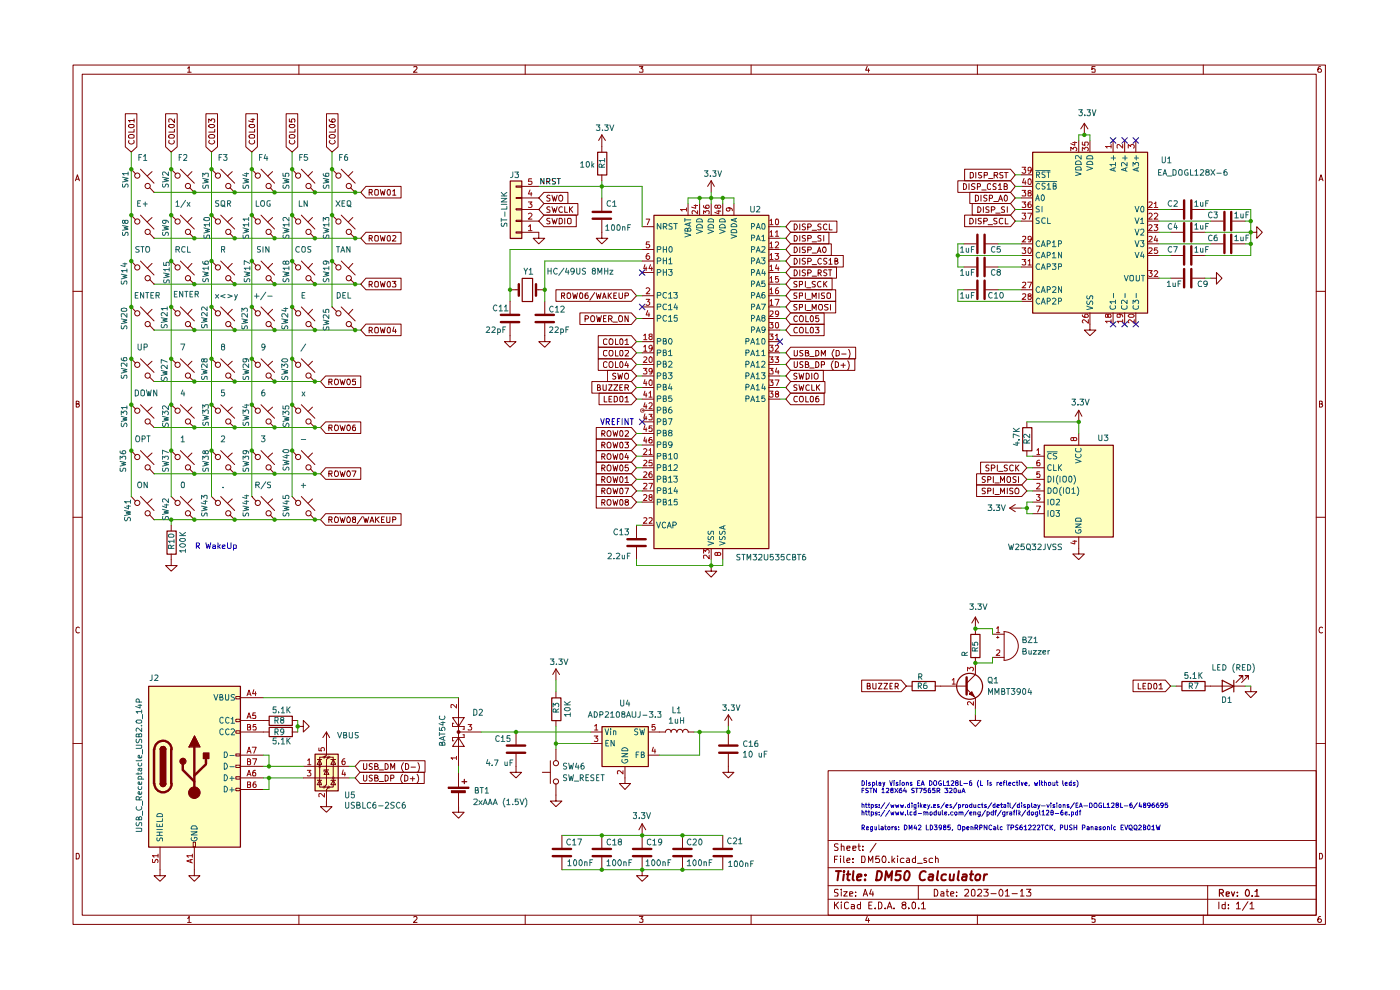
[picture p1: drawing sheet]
<svg xmlns="http://www.w3.org/2000/svg" width="297mm" height="210mm" viewBox="0 0 297 210" stroke-linecap="round" stroke-linejoin="round" font-family="sans-serif">
<g fill="none" stroke="#7e0000" stroke-width=".21">
<path d="M15.5 13.8h265.7v182.3h-265.7zM17.4 15.7h261.8v178.4h-261.8zM39.8 14.5l.3-.4v1.2M39.8 15.3h.8M63.4 13.8v1.9M87.8 14.2l.6-.1 .1 .4-.8 .8h.8M111.4 13.8v1.9M135.6 14.1h.8l-.4 .5 .4 .1v.5h-.8M159.3 13.8v1.9M184 14.1l-.4 .8h.9M184.2 14.6v.7M207.3 13.8v1.9"/>
<path d="M232.3 14.1h-.7v.6l.2-.1 .5 .1-.1 .6-.6-.1M255.3 13.8v1.9M280.2 14.1l-.5 .1a.94 .94 0 0 0 0 1.1h.5l.1-.1v-.4l-.2-.2h-.3l-.2 .2M16 38.4l.4-1.3 .4 1.3M16.2 38h.6M279.8 38.4l.4-1.3 .5 1.3M279.9 38h.6M15.5 61.8h1.9M279.2 61.8h2M16.2 85.7l.6-.1v-.4l-.6-.1v1.3h.4l.2-.5-.3-.2M279.9 85.7l.6-.1v-.4l-.6-.1v1.3l.6-.1 .1-.4-.3-.2M15.5 109.7h1.9"/>
<path d="M279.2 109.7h2M16.8 133.2l-.2-.2a.65 .65 0 0 0-.5 .6 .65 .65 0 0 0 .5 .7l.2-.1M280.6 133.2l-.3-.2a.65 .65 0 0 0-.5 .6 .65 .65 0 0 0 .5 .7l.3-.1M15.5 157.7h1.9M279.2 157.7h2M175.7 163.5h103.5v30.6h-103.5zM175.7 178.3h103.5M177.8 179.1l-.5-.1-.3 .2v.3l.8 .5-.3 .4-.5-.1M178.5 179.6l.5-.1 .1 .9M178.5 179v1.4M179.7 179.9l.6-.1v-.3h-.6v.2v.6h.6M180.9 179.9l.7-.1-.1-.3h-.6v.8h.6"/>
<path d="M182 179.5h.5M182.2 179v1.2l.3 .2M183 179.5v.2M185.8 178.9l-1.2 1.9M16.2 181a.66 .66 0 0 1 .6 .4 .66 .66 0 0 1-.2 .8h-.4zM39.8 194.8l.3-.4v1.3M39.8 195.7h.8M63.4 194.1v2M87.8 194.6l.4-.2 .3 .4-.8 .9h.8M111.4 194.1v2M135.6 194.4h.8l-.4 .5 .4 .1v.6h-.8M159.3 194.1v2"/>
<path d="M175.7 190.8h103.5M175.7 187.9h103.5M175.7 184.1h103.5M177 191.3v1.5M177 182.3h.5M177.3 191.9l.6 .9M177.7 181.6h-.7v1.4M177.8 188.7h-.7v.6a.53 .53 0 0 1 .6 .2 .53 .53 0 0 1 0 .6h-.7M177.9 191.3l-.9 .9M178.3 181.6v.1M178.3 182v1M178.5 191.3v.2"/>
<path d="M178.5 188.6v.2M178.5 189.1v1M178.5 191.9v.9M179 189.1h.7l-.7 1h.7M179 181.6v1.2l.2 .2M179.7 182.5l.6-.1-.1-.4-.5 .1v.7v.2h.6M180 191.5l-.4-.2-.4 .4v.9l.4 .2 .4-.2M180.3 189.7l.6-.2-.1-.3h-.5v.9h.5M180.6 191.9h.4l.3 .1v.8M180.9 182.9v.1M180.9 182.1v.2M181.3 192.2l-.7 .1v.4h.7"/>
<path d="M181.5 190v.1M181.5 189.2v.1M182.5 191.9h-.4l-.2 .2v.4l.2 .3 .4-.1M182.5 191.3v1.5M182.8 181.6h.5l.2 .2 .1 .6-.3 .6h-.5zM183 180.3v.1M183.1 190.1l.5-1.5 .5 1.5M183.2 189.7h.7M184 194.4l-.4 .8h.9M184.2 183v-1.4l.5 1 .5-1v1.4M184.2 194.8v.9M184.3 192h.5"/>
<path d="M184.8 188.6l-.3 1.1h.8M185 191.3h-.7v1.5h.7M185.2 189.1v1M185.7 192.6v.2M186.3 191.3l.7 .2v1.1l-.3 .2h-.4zM186.5 181.6h-.7v.7l.5-.2 .3 .3-.1 .5h-.7M187.3 181.7l.5-.1 .2 .5-.2 .9h-.4l-.2-.3-.1-.6zM187.8 192.6v.2M188.2 192.8l.5-1.5 .5 1.5M188.4 192.4h.7M188.5 182.9v.1M189.2 181.6v1.4"/>
<path d="M189.4 182.5l.4 .5M189.7 192.6v.2M189.8 182l-.6 .6M190.4 181.6v.1M190.4 182v1M191.7 191.9h-.2l-.2-.3a.46 .46 0 0 1 .5-.3 .46 .46 0 0 1 .4 .3l-.1 .3-.6 .1a.43 .43 0 0 0-.1 .6 .43 .43 0 0 0 .6 .1 .43 .43 0 0 0 .1-.6l-.2-.2M191.8 182.1a.52 .52 0 0 0-.8 .2l.2 .7h.6M192.4 182.1l.4-.1 .2 .3v.7h-.6l-.1-.4 .7-.2M192.8 192.6v.2M193.5 191.5l.4-.2 .3 .3v.9l-.3 .3a.82 .82 0 0 1-.4-1.3zM194.2 181.6v1.4h-.5l-.2-.7a.45 .45 0 0 1 .7-.2M194.6 183.1h1.1"/>
<path d="M194.8 187.9v2.9M194.9 192.6v.2M195.5 191.8l.4-.5v1.5M195.5 192.8h.8M196.5 182.1h-.5v.4l.6 .2-.1 .3h-.5M197.9 182.1a.52 .52 0 0 0-.8 .2l.2 .7h.6M198.2 188.6a.8 .8 0 0 1 .8 .6 .8 .8 0 0 1-.3 .9h-.5zM198.5 182.2l.1-.2 .4 .1v.9M198.5 181.6v1.4M199.6 189.2l.4-.1 .2 .2v.8h-.6v-.4l.6-.2M200.7 189.1h.5M200.9 188.6v1.3l.1 .2h.2"/>
<path d="M201.7 189.7l.7-.2-.2-.4h-.4l-.1 .2v.6l.1 .2h.5M202.9 190v.1M202.9 189.2v.1M204.6 188.8l.6-.2 .3 .4-.1 .3-.8 .8h.9M206.2 188.8l.3-.2 .3 .4v.8l-.1 .3h-.5l-.1-.3zM207.3 194.1v2M207.4 188.8l.2-.2h.3l.4 .5-.1 .2-.9 .8h1M208.7 188.6h.9l-.5 .6 .4 .1v.7h-.8M210.2 189.6h1.1M212.3 188.6a.87 .87 0 0 1 .2 1.5h-.3l-.3-.5 .1-.6zM213.3 189.1l.3-.2 .1-.3v1.5M213.3 190.1h.8"/>
<path d="M214.7 189.6h1.1M216.5 189.1l.3-.5v1.5M216.5 190.1h.8M217.8 188.6h.9l-.5 .6 .4 .1v.7h-.8M232.3 194.4h-.7v.6h.7v.6h-.7M255.3 194.1v2M256.2 187.9v6.2M258.6 191.3v1.5M259.9 191.9h-.7v.7l.3 .2 .4-.1M259.9 191.3v1.5M260.6 192.6v.2M260.6 191.9v.1"/>
<path d="M262.3 191.8l.4-.5v1.5M262.3 192.8h.8M264.7 191.3l-1.1 1.8M265.2 191.8l.4-.5v1.5M265.2 192.8h.8M279.9 181a.66 .66 0 0 1 .7 .4 .66 .66 0 0 1-.3 .8h-.4zM280.2 194.4a.72 .72 0 0 0-.6 .5 .72 .72 0 0 0 .2 .8l.4-.1a.42 .42 0 0 0 0-.6 .42 .42 0 0 0-.5 0l-.1 .2"/>
</g>
<path d="M258.7 189.4h.8v-.5l-.2-.2h-.6v1.4M259 189.4l.5 .7M260.1 189.7l.7-.2-.1-.2h-.6v.7h.6M261.2 189.2l.4 .9 .3-.9M262.5 190v.1M262.5 189.3v.1M264.5 188.7a.75 .75 0 0 1 .6 .7 .75 .75 0 0 1-.6 .7l-.2-.2a.99 .99 0 0 1 .2-1.2zM265.6 190v.1M266.2 189.1l.4-.2 .1-.2v1.4M266.2 190.1h.9" fill="none" stroke="#7e0000" stroke-width=".25"/>
<g fill="none" stroke="#7e0000" stroke-width=".42">
<path d="M177.3 184.8h1.1M177.9 184.8l-.2 1.9M179 185.5l-.1 1.2M179.1 184.8l-.2 .1 .1 .1 .1-.2-.1 .2M179.6 185.5h.8M180 184.8l-.2 1.7 .4 .2M181.1 184.8l-.2 1.7 .2 .2M181.8 186.1l.9-.2v-.4h-.5l-.3 .2-.1 .9h.8M183.5 186.6v.1M183.6 185.5v.2M186.1 184.8h.5l.4 .2a1.28 1.28 0 0 1-.7 1.7h-.4zM187.7 186.7l.3-1.9 .5 1.3 .8-1.3-.2 1.9"/>
<path d="M191.1 184.8h-.9l-.2 .9 .3-.2 .7 .1v.7l-.4 .4h-.5l-.2-.1M192 185.1l.6-.3a1.15 1.15 0 0 1-.3 1.9l-.3-.1-.2-.3zM196.4 185l-.1-.1a.85 .85 0 0 0-1.2 .7v.6a.66 .66 0 0 0 1.1 .4M197.1 185.5h.8l-.1 1.2M197.9 185.9l-.8 .2-.1 .1 .1 .4h.7M199 184.8l-.2 1.7 .2 .2M200.7 185.5a.65 .65 0 0 0-.9 .3v.8a.64 .64 0 0 0 .8 0M201.5 185.5v1.1l.5 .1 .2-.1M202.4 185.5l-.2 1.2M203.4 184.8l-.2 1.7 .2 .2M204.3 185.5h.7l-.1 1.2M205 185.9l-.8 .2-.1 .1 .1 .4h.7"/>
<path d="M205.8 185.5h.7M206.1 184.8l-.2 1.7 .4 .2M207 185.8l.4-.3h.4l.2 .3-.1 .5a.52 .52 0 0 1-.5 .4 .52 .52 0 0 1-.5-.4zM208.8 185.5l-.1 1.2M209.4 185.5h-.4l-.2 .3"/>
</g>
<g fill="#feffbe">
<path d="M219 32.3h24.4v34.1h-24.4z"/>
<path d="M138.7 45.6h24.4v70.7h-24.4z"/>
<path d="M221.5 94.4h14.6v19.5h-14.6z"/>
<path d="M127.7 154.1h9.8v8.5h-9.8z"/>
<path d="M31.5 145.5h19.5v34.2h-19.5z"/>
<path d="M66.8 159.9h4.9v7.8h-4.9z"/>
<path d="M108.2 38.4h2.5v12.1h-2.5z"/>
</g>
<g fill="none" stroke="#7e0000" stroke-width=".21">
<path d="M127.7 28.6l-.7 1.2M127.7 28.6v2.5M127.7 28.6l.7 1.2M150.9 38.4l-.8 1.1M150.9 38.4v2.4M150.9 38.4l.7 1.1M203.2 38.4h11.2l1 1.1-1 1.3h-11.2zM204.4 38.9a.64 .64 0 0 1 .7 .7 .64 .64 0 0 1-.7 .6zM204.6 35.9h9.8l1 1.2-1 1.3h-9.8zM205.6 38.9v1.3M205.8 36.6h.5l.2 .2v.7l-.4 .3h-.3zM206.8 39l-.5-.1-.2 .3 .1 .3 .6 .2v.3l-.2 .2-.5-.1"/>
<path d="M207 36.6v1.2M207.3 39.6l.6-.1v-.5l-.6-.1v1.3M208.3 36.6l-.7 .1v.3l.7 .4-.3 .4-.4-.1M208.8 37.2h.6l.1-.5-.7-.1v1.2M209.7 37.8h.9M210.1 39.1l-.3-.2-.3 .4v.7l.3 .2 .3-.2M210.9 37.2h.6l.2-.5-.2-.1h-.6v1.2M211.2 37.2l.5 .6M211.3 39h-.6v.5l.5 .2 .1 .3-.2 .2-.5-.1M211.8 39.4l.4-.5v1.3M212.8 36.6h-.6l-.1 .1 .1 .4 .6 .2v.4h-.7M213 39.5h.5l.2-.3-.3-.3h-.4v1.3l.7-.2v-.3l-.3-.2"/>
<path d="M213.1 36.6h.8M213.4 36.6v1.2M216.7 37.1h2.3M216.7 39.5h2.3M228.9 29.8v2.5M230 26.2l-.7 1.1M230 26.2v2.4M230 26.2l.8 1.1M231.2 29.8v2.5M236.1 29.8v2.5M238.6 29.8v2.5M241 29.8v2.5"/>
<path d="M136.2 48.1h2.5M136.2 52.9h2.5M136.2 55.4h2.5M136.2 57.8h2.5M146 43.2v2.4M148.4 43.2v2.4M150.9 43.2v2.4M153.3 43.2v2.4M155.7 43.2v2.4M163.1 48.1h2.3M163.1 50.5h2.3M163.1 52.9h2.3"/>
<path d="M163.1 55.4h2.3M163.1 57.8h2.3M167.7 59h8.8v2.5h-8.8l-1-1.2zM167.7 56.6h9.8v2.4h-9.8l-1-1.2zM167.7 54.2h11.2v2.4h-11.2l-1-1.2zM167.7 46.9h9.8v2.4h-9.8l-1-1.2zM167.7 49.3h8.1v2.4h-8.1l-1-1.2zM167.7 51.7h8.7v2.5h-8.7l-1-1.3zM168.5 57.2a.64 .64 0 0 1 .7 .7 .64 .64 0 0 1-.7 .6zM168.5 54.8a.64 .64 0 0 1 .7 .6 .64 .64 0 0 1-.7 .6zM168.5 47.5a.64 .64 0 0 1 .7 .6 .64 .64 0 0 1-.7 .7zM168.5 50a.66 .66 0 0 1 .6 .4 .66 .66 0 0 1-.2 .7h-.4z"/>
<path d="M168.5 52.4h.4a.66 .66 0 0 1 .2 .8 .66 .66 0 0 1-.6 .4zM169.1 59.8h-.6v.4l.5 .2 .1 .3-.1 .2h-.6M169.7 47.5v1.3M169.7 50v1.1M169.7 52.4v1.2M169.7 54.8v1.2M169.7 57.2v1.3M170.9 57.3l-.5-.1-.2 .3 .1 .2 .6 .3v.3l-.2 .2-.5-.1M170.9 54.9l-.5-.1-.2 .2 .1 .4 .6 .1v.4l-.2 .1h-.5M170.9 47.6l-.5-.1-.2 .2 .1 .3 .6 .3v.3l-.2 .2-.5-.1M170.9 50h-.5l-.2 .2 .1 .3 .6 .2v.4h-.7M170.9 52.4h-.6l-.1 .2 .1 .3 .6 .3v.3h-.7"/>
<path d="M170.9 59.7v1.2M171.4 57.9h.5l.2-.4-.2-.3h-.5v1.3M171.4 55.5l.6-.1 .1-.4-.2-.2h-.5v1.2M171.4 48.2h.5l.2-.5-.2-.2h-.5v1.3M171.4 50.5h.6l.1-.1-.1-.4h-.6v1.1M171.4 53h.6l.1-.4-.1-.2h-.6v1.2M172.3 58.6h.9M172.3 56.1h.9M172.3 48.8h.9M172.3 51.3h.9M172.3 53.7h.9M173 59.8h-.7v.3l.7 .4-.1 .4h-.6"/>
<path d="M173.4 53.6l.4-1.2 .4 1.2M173.5 53.3h.6M173.6 57.9l.6-.1v-.5l-.6-.1v1.3M173.8 57.9l.4 .6M174.2 59.8a.61 .61 0 0 0-.8 .3 .61 .61 0 0 0 .2 .8l.6-.1M174.2 47.6l-.5-.1-.2 .2 .1 .3 .6 .3v.3l-.2 .2-.5-.1M174.2 50h-.5l-.2 .2 .2 .3 .5 .2v.4h-.7M174.2 54.9l-.2-.1a.6 .6 0 0 0-.5 .7 .6 .6 0 0 0 .7 .5v-.1M174.6 52.6l.1-.2 .4 .1a.66 .66 0 0 1-.3 1.1l-.1-.1a.67 .67 0 0 1-.1-.9zM174.7 50v1.1M174.7 59.7v1.2M175.4 57.3l-.5-.1-.2 .2v.3l.6 .2 .1 .3-.2 .3-.5-.1"/>
<path d="M175.4 54.9l-.5-.1-.2 .1v.4l.7 .4-.2 .3h-.5M175.4 47.7l-.2-.2a.6 .6 0 0 0-.5 .7 .6 .6 0 0 0 .6 .5l.1-.1M175.4 59.7l-.7 .7M175.8 57.2h.6M175.8 55.2l.4-.4v1.2M175.8 56h.7M175.9 47.5v1.3h.6M176.1 57.2v1.3M177.1 55.4h.5v-.5l-.5-.1v1.2h.4l.3-.4-.3-.2M204.5 51.7h2.6M204.5 56.6h2.6M204.6 45.6h9.8l1 1.3-1 1.2h-9.8z"/>
<path d="M205.7 46.3h.5a.66 .66 0 0 1 .3 .8 .66 .66 0 0 1-.8 .4zM205.7 40.8h8.7l1 1.2-1 1.2h-8.7zM206.2 43.2h8.2l1 1.2-1 1.2h-8.2zM206.9 41.4a.52 .52 0 0 1 .7 .3v.6a.52 .52 0 0 1-.7 .4zM207 46.3v1.2M207.4 43.9a.66 .66 0 0 1 .7 .4 .66 .66 0 0 1-.2 .7h-.5zM208.1 41.4v1.3M208.2 46.3h-.6a.47 .47 0 0 0 0 .5 .47 .47 0 0 0 .5 .2v.4h-.6M208.3 40.3h.9M208.6 43.9v1.1M208.7 46.9h.6l.2-.4-.2-.2h-.6v1.2M209 51.7h2.7"/>
<path d="M209 56.6h2.7M209.4 41.5l-.5-.1-.2 .2v.3l.7 .3-.3 .5-.4-.1M209.6 47.7h1M209.8 43.9h-.4l-.3 .2 .1 .3 .6 .2v.4h-.7M209.9 42.1l.6-.1 .1-.4-.7-.2v1.3M210.3 44.5h.5l.3-.2-.1-.4h-.7v1.1M210.8 42.8h.9M211.2 45.2h1M211.5 46.3h-.6a.47 .47 0 0 0 0 .5 .47 .47 0 0 0 .5 .2l.1 .4h-.7M211.8 42.7l.5-1.3 .4 1.3M211.8 40.2h.7M212 42.2h.6"/>
<path d="M212.8 46.4l-.6-.1-.2 .3v.6a.52 .52 0 0 0 .8 .2M213.1 43.9h-.4l-.3 .2 .3 .3 .4 .2v.4h-.7M213.3 46.3v1.2h.6M213.3 41.4l.4 .3v.7l-.3 .3a.75 .75 0 0 1-.1-1.3zM213.7 43.9v1.1M216.7 46.9h2.3M216.7 51.7h2.3M216.7 54.2h2.3M216.7 44.4h2.3M216.7 56.6h2.3M216.7 42h2.3M243.4 46.9h2.5"/>
<path d="M243.4 51.7h2.5M243.4 59h2.5M243.4 54.2h2.5M243.4 44.4h2.5M243.4 49.3h2.5M248.3 59h2.6M248.3 54.2h2.6M248.3 44.4h2.6M248.3 49.3h2.6M252.9 59h2.7M252.9 54.2h2.7M252.9 44.4h2.7"/>
<path d="M252.9 49.3h2.7M256.8 59h1.3v-1.2l1.1 1.2-1.1 1.3v-1.3M256.8 46.9h2.7M256.8 51.7h2.7M261.4 46.9h2.8M261.4 51.7h2.8M265.3 49.3h1.3v-1.2l1.2 1.2-1.2 1.2v-1.2M136.2 62.7h2.5M136.2 65.1h2.5M136.2 72.5h2.5M136.2 74.8h2.5M136.2 77.3h2.5"/>
<path d="M136.2 67.6h2.5M136.2 79.8h2.5M163.1 60.3h2.3M163.1 62.7h2.3M163.1 65.1h2.3M163.1 72.5h2.3M163.1 74.8h2.3M163.1 77.3h2.3M163.1 67.6h2.3M163.1 70h2.3M163.1 79.8h2.3M167.7 76.1h13.7v2.5h-13.7l-1-1.3z"/>
<path d="M167.7 73.7h13.8v2.4h-13.8l-1-1.3zM167.7 78.6h7v2.3h-7l-1-1.1zM167.7 68.7h7.1v2.5h-7.1l-1-1.2zM167.7 66.4h7.1v2.4h-7.1l-1-1.2zM167.7 63.9h9.6v2.5h-9.6l-1-1.3zM167.7 61.5h9.6v2.4h-9.6l-1-1.2zM168.5 76.7v1.1l.2 .2h.2l.3-.3v-1M168.5 74.3v1.1l.2 .1h.2l.3-.2v-1M169.1 79.2h-.6v.5l.5 .1 .1 .4-.3 .2-.4-.1M169.1 64.6h-.6v.5l.5 .2 .1 .2-.3 .3-.4-.1M169.1 62.1h-.6a.47 .47 0 0 0 0 .5 .47 .47 0 0 0 .5 .2v.4h-.6M169.2 69.5l-.3-.1a.67 .67 0 0 0-.5 .5 .67 .67 0 0 0 .3 .7l.5-.1"/>
<path d="M169.2 67.1l-.3-.1a.65 .65 0 0 0-.5 .6 .65 .65 0 0 0 .5 .6l.3-.1M169.5 79.2l.3 1.2 .2-.9 .3 .9 .2-1.2M169.6 65.2l.7-.1v-.4l-.7-.1v1.2M169.6 62.7h.6l.1-.5-.7-.1v1.2M169.6 60.4h.5l.2-.2v-.4l-.7-.1v1.2M169.7 67.1l.2-.1 .4 .1 .1 .7-.3 .4-.4-.1zM169.8 69.5h.5a.87 .87 0 0 1 0 1.1h-.5a.87 .87 0 0 1 0-1.1zM170.3 76.8h-.5v.5l.5 .2v.2l-.2 .3-.4-.1M170.3 74.3h-.5v.5l.5 .2v.3l-.2 .2-.4-.1M170.9 77.3h.5l.1-.3-.2-.3h-.4v1.3h.5l.2-.4-.3-.3M170.9 74.8h.5l.1-.3-.1-.2h-.5v1.2h.5l.2-.4-.3-.3M170.9 62.1v1.2"/>
<path d="M170.9 64.6v1.2M170.9 69.4v1.2h.6M170.9 67v1.2h.6M171 79.2a.64 .64 0 0 1 .7 .6 .64 .64 0 0 1-.7 .6zM171.1 65.9h.9M171.1 63.5h.9M171.1 61h.9M171.8 78.1h.9M171.8 75.6h.9M172 69.5l.3-.1 .2 .3v.7l-.1 .2-.4-.1zM172.1 67l.4 .2v.8l-.2 .2a.75 .75 0 0 1-.2-1.2zM172.2 79.2v1.2"/>
<path d="M172.3 65.8v-1.2l.4 .8 .4-.8v1.2M172.3 63.3v-1.2l.4 .9 .4-.9v1.2M172.9 79.2h.3l.4 .4-.1 .7-.3 .1-.3-.1-.2-.3zM173 69.4h.7l-.4 .5h.3v.7l-.6-.1M173.1 76.7a.64 .64 0 0 1 .6 .6 .64 .64 0 0 1-.6 .7zM173.1 74.3h.4a.66 .66 0 0 1 .2 .8 .66 .66 0 0 1-.6 .4zM173.6 67h-.5v.6l.5-.1a.45 .45 0 0 1 0 .6 .45 .45 0 0 1-.5 .1v-.1M173.7 62.1v1.2M173.8 64.6h.5a.77 .77 0 0 1-.1 1.2l-.4-.1a.87 .87 0 0 1 0-1.1zM174.2 77.4l.7-.1v-.4l-.2-.2h-.5v1.3M174.2 75.5v-1.2l.5 .9 .4-.9v1.2M174.9 62.1h-.6l-.1 .3 .1 .3 .6 .2v.3h-.7"/>
<path d="M174.9 60.2l.5 .7M175.4 62.3l.2-.2h.4l.2 .2v.9l-.3 .1-.5-.1zM175.7 64.6h-.6l-.2 .2 .2 .3 .5 .2v.4h-.7M176.2 64.6v1.2M176.8 76.5a1.21 1.21 0 0 0 0 1.9M177 74.2h-.1a1.32 1.32 0 0 0 .1 1.8M177.2 76.7h.3l.4 .3v.6l-.4 .4h-.3zM177.4 74.3h.5l.2 .3v.7l-.2 .1-.5 .1zM178.4 77.5h.9M178.6 75.1h.9M178.9 77v1M179.8 76.5l.1 .1a1.48 1.48 0 0 1-.1 1.8"/>
<path d="M180 74.2a1.42 1.42 0 0 1 0 1.8M204.5 61.5h2.6M209 61.5h2.7M216.7 61.5h2.3M216.7 63.9h2.3M231.2 66.4v3.6h1.3l-1.3 1.2-1.2-1.2h1.2M236.1 66.4v2.3M238.6 66.4v2.3M241 66.4v2.3M136.2 96.8h2.5M136.2 99.2h2.5M136.2 82.2h2.5"/>
<path d="M136.2 84.7h2.5M136.2 87h2.5M136.2 89.5h2.5M136.2 91.9h2.5M136.2 94.4h2.5M163.1 82.2h2.3M163.1 84.7h2.3M167.7 80.9h7.3v2.5h-7.3l-1-1.2zM167.7 83.4h7.1v2.4h-7.1l-1-1.1zM169.1 81.7h-.6v.4a.47 .47 0 0 1 .4 .2 .47 .47 0 0 1 .1 .5h-.6M169.2 84.2l-.5-.1a.61 .61 0 0 0-.3 .8 .61 .61 0 0 0 .8 .3M169.5 81.6l.3 1.2 .2-.8 .3 .8 .2-1.2"/>
<path d="M169.8 84.1h.5l.1 .4-.1 .6-.2 .2-.3-.1-.2-.4zM170.9 84.1v1.2h.6M171.7 81.7l-.3-.1a.67 .67 0 0 0-.5 .5 .67 .67 0 0 0 .3 .7l.5-.1M172 84.2l.4-.1 .1 .1v.8a.35 .35 0 0 1-.4 .3 .35 .35 0 0 1-.2-.5zM172.2 81.6v1.2h.6M173.2 81.6v1.2M173.4 82.1l.5 .7M173.6 84.1h-.4l-.1 .2v.9h.5v-.6l-.4-.1-.1 .2M173.9 81.6l-.7 .7M208 98h8.7l1.1 1.2-1.1 1.3h-8.7zM209.8 98.7l-.4-.1-.3 .3 .1 .3 .6 .2v.3l-.2 .2-.5-.1M210.3 99.3l.7-.1 .1-.3-.3-.3h-.5v1.3"/>
<path d="M211.6 98.6v1.3M211.8 100h1M213.7 98.7l-.4-.1-.3 .3 .1 .3 .6 .2v.3l-.3 .2-.4-.1M215 98.8l-.5-.2-.3 .4v.6l.2 .2 .3 .1 .3-.2M215.5 98.6v1.3M215.6 99.2l.6 .7M216.2 98.6l-.7 .8M217.8 89.5v1.2M217.8 95.6v1.2M219 96.8h2.5M219 99.2h2.5M228.9 87v2.5"/>
<path d="M228.9 91.9v2.5M228.9 87l-.8 1.3M228.9 87l.6 1.3M136.2 111.4h2.5M136.2 101.7h2.5M136.2 104.1h2.5M136.2 106.5h2.5M150.9 120v1.2h1.2l-1.2 1.2-1.3-1.2h1.3M150.9 116.3v2.4M153.3 116.3v2.4M207.2 102.9h9.5l1.1 1.2-1.1 1.2h-9.5zM207.2 100.5h9.5l1.1 1.2-1.1 1.2h-9.5z"/>
<path d="M209 103.6h-.6v.4l.6 .4-.1 .3h-.5M209 101.2l-.5-.1-.1 .2v.3l.6 .3-.2 .5-.4-.1M209.5 104.1h.6v-.5l-.6-.1v1.2M209.5 101.8l.6-.1v-.5l-.6-.1v1.3M210.7 101.1v1.3M210.7 103.5v1.2M211.1 104.9h.9M211.1 102.4h.9M212.3 104.7v-1.2l.4 .9 .4-.9v1.2M212.3 102.4v-1.3l.4 .8 .4-.8v1.3M213.7 103.5v1.2M213.9 101.1l.5 .2v.8l-.3 .3h-.2a.86 .86 0 0 1 0-1.3z"/>
<path d="M214.2 107.8l1.2 .7M214.2 107.8h2.5M214.9 103.6h-.7v.4l.7 .4-.1 .3h-.6M215.4 103.7l.5-.2a.86 .86 0 0 1 .1 1.2h-.5l-.2-.3zM215.4 107l-1.2 .8M215.6 101.2h-.6v.4l.5 .2 .1 .3-.3 .3-.4-.1M216.1 101.1v1.3M219 101.7h2.5M219 104.1h2.5M219 106.5h2.5M219 109h2.5M228.9 113.9v3.6h1.1l-1.1 1.2-1.3-1.2h1.3"/>
<path d="M182.8 144.3h8.4l1.1 1.2-1.1 1.2h-8.4zM184 145.5h.6v-.5l-.6-.1v1.2h.6l.1-.3-.3-.3M185.2 144.9v1.1l.1 .1 .5-.1v-1.1M186.3 144.9h.8l-.8 1.2h.8M187.5 144.9h.8l-.8 1.2h.8M188.8 145.5h.3M189.3 144.9h-.5v1.2h.5M189.9 145.6l.6-.1v-.5l-.6-.1v1.2M190.2 145.6l.4 .5M205.1 146.1l1.8 1.9M205.7 147.2l.5-.5 .5 1zM206.9 151.6v1.2h1.2l-1.2 1.3-1.2-1.3h1.2"/>
<path d="M206.9 143.1l-1.8 1.8M240.4 144.3h6.8l1.1 1.2-1.1 1.2h-6.8zM241.5 144.9v1.2h.6M242.5 145.5h.4M243.1 144.9h-.6v1.2h.6M243.6 144.9a.52 .52 0 0 1 .7 .4v.6l-.2 .2h-.5zM244.9 145l.3-.1a.91 .91 0 0 1 .1 1.2h-.4l-.1-.1zM245.9 145.3l.4-.4v1.2M245.9 146.1h.7"/>
</g>
<g fill="none" stroke="#7e0000" stroke-width=".51">
<path d="M207.3 49.8v3.9M207.3 54.7v3.9M207.3 59.5v3.9M208.9 49.8v3.9M208.9 54.7v3.9M208.9 59.5v3.9M251.2 42.5v3.9M251.2 47.3v3.9M251.2 52.2v3.9M251.2 57.1v3.9M252.7 42.5v3.9M252.7 47.3v3.9"/>
<path d="M252.7 52.2v3.9M252.7 57.1v3.9M259.8 45v3.8M259.8 49.8v3.9M261.2 45v3.8M261.2 49.8v3.9M205.1 143.7v3.6"/>
</g>
<path d="M219.1 32.3h24.4v34.1h-24.4zM138.7 45.7h24.4v70.7h-24.4zM217 90.7h1.9v4.9h-1.9zM221.5 94.4h14.7v19.5h-14.7z" fill="none" stroke="#7e0000" stroke-width=".25"/>
<g fill="none" stroke="#1d6465" stroke-width=".21">
<path d="M219.7 36.1h3.1M219.7 38.5h4.5M219.9 37.1l.6-.1v-.5h-.6v1.2M220.1 37.1l.5 .6M220.6 39l-.3-.1a.6 .6 0 0 0-.5 .6 .6 .6 0 0 0 .7 .5h.1M221.7 36.5l-.6 .1v.3l.6 .4-.2 .4-.4-.1M221.7 38.9h-.5l-.1 .1v.4l.6 .4-.2 .3-.4-.1M222.1 36.5h.7M222.2 39.3l.3-.4v1.2M222.4 36.5v1.2M223.4 39.5h.5l.1-.5-.6-.1v1.2h.5l.2-.4-.3-.2M228.2 36.5l1.2 .4-1.2 .4"/>
<path d="M228.2 35.6l.2-.2h.7l.3 .7h-1.2zM228.2 34.4a.66 .66 0 0 1 .8-.2 .66 .66 0 0 1 .4 .7h-1.2zM229.4 33v.8l-.7-.8-.5 .1 .1 .6M230.5 35.3l1.3 .4-1.3 .4M230.6 34.5a.66 .66 0 0 1 .8-.3 .66 .66 0 0 1 .4 .7h-1.3zM230.6 33.2l.3-.2h.6l.2 .2 .1 .5h-1.3zM235.7 33.5h.9M236.2 33v.9M236.3 35.6v.6M236.6 35.6l-1.1 .4 1.1 .3M236.6 34.9h-1.1l.3 .3M236.6 34.5v.7"/>
<path d="M238.2 33.5h.9M238.7 33v.9M238.8 35.6v.6M239.1 35.6l-1.2 .4 1.2 .3M239.1 34.5v.7l-.9-.7-.3 .1 .1 .6M240.4 35.2v-.7l.4 .4 .1-.4h.6v.7M240.6 33.5h1M241 33v.9M241.2 35.6v.6M241.6 35.6l-1.2 .4 1.2 .3M139.4 57.8h.6l.2-.4-.2-.3h-.6v1.3M139.4 52.9h.6l.2-.4-.2-.2h-.6v1.2"/>
<path d="M139.4 55.4l.7-.1 .1-.4-.2-.2h-.6v1.3M140.2 47.4v1.2l-.8-1.2v1.2M140.7 48.1h.5l.3-.3-.1-.3-.7-.1v1.2M140.7 52.3v1.2M140.7 54.7v1.3M140.7 57.1v1.3M140.7 57.7h.7M140.7 52.9h.7M140.7 55.3h.7M141.1 48.1l.4 .5M141.4 52.3v1.2M141.4 54.7v1.3"/>
<path d="M141.4 57.1v1.3M141.8 57.1h.8l-.4 .6h.4v.5l-.2 .2-.6-.2M141.9 55.1l.3-.4v1.3M141.9 56h.7M142.1 52.3h.3l.2 .2v.8l-.4 .2a.84 .84 0 0 1-.1-1.2zM142.6 47.5h-.6a.57 .57 0 0 0 .6 .7l-.1 .4h-.6M142.9 47.4h.8M143.3 47.4v1.2M145.3 49.4l1.3 .5-1.3 .4M145.3 46.3v.7M145.3 46.6h1.3M145.9 48.7l.2-.4 .5 .3v.4h-1.3l.1-.5h.5v.5"/>
<path d="M146.2 47.3v.6M146.6 47.2l-1.3 .4 1.3 .4M147.7 48.7l1.3 .4-1.3 .4M147.8 47.8a.67 .67 0 0 1 .8-.2 .67 .67 0 0 1 .4 .7h-1.3zM147.9 46.5h.9l.2 .6h-1.3zM150.2 48.7l1.2 .4-1.2 .4M150.3 47.8a.72 .72 0 0 1 1.1 0v.5h-1.2zM150.4 46.5h.8l.2 .1v.5h-1.2zM152.7 48.7l1.1 .4-1.1 .4M152.7 47.8a.66 .66 0 0 1 .7-.2 .66 .66 0 0 1 .4 .7h-1.1zM152.7 46.6a.66 .66 0 0 1 .7-.2 .66 .66 0 0 1 .4 .7h-1.1zM155.1 49.8l1.2 .3-1.2 .4"/>
<path d="M155.1 48.8l.3-.1h.6l.3 .3v.4h-1.2zM155.1 47.7a.66 .66 0 0 1 .8-.3 .66 .66 0 0 1 .4 .7h-1.2zM156 46.4v.6M156.3 46.3l-1.2 .3 1.2 .5M159.4 48.1h.4l.3-.3-.1-.3-.6-.1v1.2M159.4 50.5h.5l.2-.2-.1-.3-.6-.1v1.2M159.4 52.9h.5l.2-.4-.2-.2h-.5v1.2M159.4 55.4l.6-.1 .1-.4-.3-.2h-.4v1.3M159.4 57.8h.4l.3-.4-.3-.3h-.4v1.3M160.4 48.6l.5-1.2 .4 1.2M160.4 51.1l.5-1.2 .4 1.2M160.4 53.5l.5-1.2 .4 1.2"/>
<path d="M160.4 56l.5-1.3 .4 1.3M160.4 58.4l.5-1.3 .4 1.3M160.5 48.3h.6M160.5 50.7h.6M160.5 53.2h.6M160.5 55.6h.6M160.5 58h.6M161.5 54.7h.8l-.4 .5 .3 .1v.6l-.5 .1-.2-.2M161.6 50.2l.4-.3v1.2M161.6 52.4l.6-.1 .1 .4-.8 .8h.8M161.6 51.1h.7M161.7 47.5h.5l.1 .7-.2 .4h-.3l-.2-.2z"/>
<path d="M161.9 57.1l-.3 .9h.8M162.2 59.6h-.6v.6l.2-.2 .4 .1v.7l-.6-.1M162.2 57.6v.8M219.7 42.6l.4-1.3 .4 1.3M219.8 42.2h.6M220.5 43.9l-.5-.1-.2 .2 .2 .4 .5 .1v.4l-.7 .1M220.5 46.2h-.5l-.2 .2 .2 .4 .5 .2v.3h-.7M220.6 51.2l-.3-.1a.65 .65 0 0 0-.5 .6 .65 .65 0 0 0 .5 .6l.3-.1M220.6 53.6a.61 .61 0 0 0-.8 .3 .61 .61 0 0 0 .2 .8l.6-.1M220.6 56h-.1a.66 .66 0 0 0-.7 .4 .66 .66 0 0 0 .2 .7h.6M220.9 52.3l.4-1.2 .4 1.2M220.9 54.7l.4-1.2 .4 1.2"/>
<path d="M220.9 57.1l.4-1.1 .4 1.1M221.1 52h.5M221.1 54.4h.5M221.1 56.8h.5M221.1 43.8v1.2M221.1 41.3a.68 .68 0 0 1 .5 .6 .68 .68 0 0 1-.5 .7l-.2-.3v-.7zM221.7 46.3l-.5-.1a.61 .61 0 0 0-.2 .8 .61 .61 0 0 0 .7 .3M222.2 51.7h.4l.2-.4-.2-.2h-.4v1.2M222.2 54.2h.4l.2-.3v-.3l-.6-.1v1.2M222.2 56.6h.5l.1-.2-.1-.4h-.5v1.1M222.2 40.1h.7M222.2 46.2v1.2h.6"/>
<path d="M223.3 51.4h.1l.2-.3v1.2M223.3 53.8l.3-.3v1.2M223.3 56h.7l-.4 .4 .4 .2-.1 .5h-.6M223.3 52.3h.7M223.3 54.7h.7M224.5 51.7l.6-.1v-.5h-.6v1.2M224.5 56.6h.6v-.6h-.6v1.1M225.2 53.5v1.2l-.7-1.2v1.2M238.5 58.4l.4 1.2 .4-1.2M239.7 58.6l.2-.2h.4l.2 .2v.8l-.3 .2-.5-.2zM240.8 43.8l.4 1.2 .4-1.2M240.8 46.2l.4 1.2 .4-1.2"/>
<path d="M240.8 48.6l.4 1.3 .4-1.3M240.8 51.1l.4 1.2 .4-1.2M240.8 53.5l.4 1.2 .4-1.2M241 58.4v1.1l.2 .1h.3l.2-.3v-.9M242 46.6l.3-.4v1.2M242 48.8l.1-.2h.4l.2 .2v.4l-.7 .7h.7M242 51.1h.7l-.4 .5h.4v.6l-.2 .1h-.4l-.1-.1M242 47.4h.7M242.1 43.9l.3-.1 .3 .2v.8l-.2 .2-.4-.1a.78 .78 0 0 1 0-1zM242.1 58.4h.7M242.3 53.4l-.3 1h.7M242.5 58.4v1.2"/>
<path d="M242.6 53.9v.8M139.4 72.4h.6l.2-.2-.1-.3-.7-.1v1.2M139.4 74.8h.7l.1-.4-.2-.2h-.6v1.2M139.4 62.7h.6l.2-.5-.2-.1h-.6v1.1M139.4 77.3l.7-.1 .1-.3-.2-.3h-.6v1.3M139.4 65.1l.7-.1 .1-.3-.2-.2h-.6v1.2M139.4 79.8h.6l.2-.5-.2-.2h-.6v1.2M139.4 67.6h.6l.2-.5-.2-.2h-.6v1.3M140.7 72.4h.4l.2-.2v-.3l-.6-.1v1.2h.6l.1-.4-.3-.2M140.7 74.8h.5l.1-.5-.6-.1v1.2h.6l.1-.4-.3-.2M140.7 77.2l.6-.1v-.3l-.2-.2h-.4v1.3l.6-.1 .1-.3-.3-.3M140.7 79.7l.6-.1v-.4l-.2-.1h-.4v1.2h.6l.1-.4-.3-.2"/>
<path d="M141.4 62.1h-.5a.61 .61 0 0 0-.3 .7 .61 .61 0 0 0 .8 .4M141.4 64.6l-.5-.1a.67 .67 0 0 0-.3 .7 .67 .67 0 0 0 .5 .5l.3-.1M141.4 67.1l-.3-.2a.65 .65 0 0 0-.5 .6 .65 .65 0 0 0 .5 .7l.3-.2M141.8 74.6l.4-.4v1.2M141.8 62.4l.4-.3v1.1M141.8 76.8l.5-.2 .3 .3-.1 .3-.7 .7h.8M141.8 64.9l.4-.4v1.2M141.8 79.1h.8l-.4 .5 .4 .2v.3l-.3 .2h-.3l-.2-.1M141.8 67.2l.4-.3v1.3M141.8 75.4h.8M141.8 63.2h.8M141.8 65.7h.8"/>
<path d="M141.8 68.2h.8M142 71.9l.2-.1a.77 .77 0 0 1 .2 1.2h-.3a.78 .78 0 0 1-.1-1.1zM142.9 62.1h.8l-.4 .4 .4 .2v.5h-.8M143.3 64.4l-.3 .9h.8M143.6 64.9v.8M143.7 66.9h-.6l-.1 .6 .6-.1 .1 .6-.2 .2h-.3l-.2-.2M158.2 72.4h.6v-.5l-.6-.1v1.2M158.2 74.8h.6v-.6h-.6v1.2M158.2 77.3l.6-.1v-.5l-.6-.1v1.3M158.2 79.8l.6-.1v-.5l-.6-.1v1.2M159.3 73l.4-1.2 .4 1.2M159.3 75.4l.4-1.2 .4 1.2"/>
<path d="M159.3 77.9l.4-1.3 .4 1.3M159.4 60.3h.4l.3-.3-.1-.3-.6-.1v1.2M159.4 62.7h.5l.2-.5-.2-.1h-.5v1.1M159.4 65.1l.6-.1 .1-.3-.2-.2h-.5v1.2M159.4 67.6h.4l.3-.5-.3-.2h-.4v1.3M159.4 70h.4l.3-.2-.1-.4-.6-.1v1.2M159.4 72.6h.5M159.4 75.1h.5M159.4 77.6h.5M159.4 79.9h.5M160.4 60.8l.5-1.2 .4 1.2M160.4 63.2l.5-1.1 .4 1.1"/>
<path d="M160.4 65.7l.5-1.2 .4 1.2M160.4 68.2l.5-1.3 .4 1.3M160.4 70.5l.5-1.2 .4 1.2M160.4 72.1l.4-.3v1.2M160.4 74.6l.4-.4v1.2M160.4 77l.4-.4v1.3M160.4 79.4l.4-.3v1.2M160.4 75.4h.7M160.4 73h.7M160.4 77.9h.7M160.5 60.4h.6M160.5 62.9h.6"/>
<path d="M160.5 65.4h.6M160.5 67.8h.6M160.5 70.2h.6M161.5 64.5h.9l-.6 1.2M161.5 79.1h.8l-.4 .5h.3v.7h-.5l-.2-.1M161.6 74.6l.4-.4v1.2M161.6 76.8l.4-.2 .3 .4-.8 .9h.8M161.6 75.4h.7M161.7 71.9l.3-.1a.77 .77 0 0 1 .1 1.2h-.3l-.2-.3zM161.8 67.4l-.2-.1 .2-.4 .4 .1v.4h-.4l-.2 .2v.4l.2 .2h.2l.3-.3-.1-.4-.2-.1M162.2 62.1h-.4l-.2 .2v.9h.6v-.6l-.4-.1-.2 .2M162.3 69.8l-.3 .3-.4-.1v-.6l.4-.1 .3 .3-.2 .8-.4 .1"/>
<path d="M220.6 61l-.3-.2a.6 .6 0 0 0-.5 .7 .6 .6 0 0 0 .7 .5l.1-.1M220.6 63.4l-.3-.2a.65 .65 0 0 0-.5 .7 .65 .65 0 0 0 .5 .6l.3-.2M220.9 62.1l.4-1.3 .4 1.3M220.9 64.5l.4-1.3 .4 1.3M221.1 61.7h.5M221.1 64.1h.5M222.2 61.5l.6-.1v-.4l-.2-.2h-.4v1.3M222.2 63.9h.4l.2-.4-.2-.3h-.4v1.3M223.3 61l.1-.2h.4l.2 .2-.1 .4-.6 .7h.7M223.3 63.4l.1-.2h.4l.2 .3-.7 1h.7M224.5 63.9l.6-.1v-.5l-.6-.1v1.3M225.2 60.8v1.3l-.7-1.3v1.3"/>
<path d="M230.5 64.9l1.3 .5-1.3 .3M230.6 63.8l-.1 .5 .3 .3 .3-.2 .2-.5h.4v.7M230.6 62.7l-.1 .5 .3 .2 .3-.1 .2-.6h.4v.7M235.5 64.9v.2a.67 .67 0 0 0 .5 .5 .67 .67 0 0 0 .6-.2v-.5M236.2 62.2v1M236.6 64h-1.1l.3 .4M236.6 63.7v.7M238 64.9h-.1a.66 .66 0 0 0 .4 .7 .66 .66 0 0 0 .8-.2l-.1-.5M238.7 62.2v1M239.1 63.7v.7l-.9-.7-.3 .1 .1 .6M240.4 64.4v-.7l.4 .4 .1-.3h.6v.6M240.5 64.9l-.1 .5a.61 .61 0 0 0 .8 .2 .61 .61 0 0 0 .3-.7"/>
<path d="M241 62.2v1M139.4 96.8l.7-.1 .1-.4-.2-.1h-.6v1.2M139.4 99.2l.7-.1 .1-.3-.2-.3h-.6v1.3M139.4 82.1h.6l.2-.1-.1-.4-.7-.1v1.2M139.4 84.6h.6l.2-.4-.2-.2h-.6v1.2M139.4 87l.7-.1 .1-.3-.2-.2h-.6v1.2M139.4 89.5h.6l.2-.4-.2-.3h-.6v1.3M139.4 91.9h.6l.2-.2-.1-.3-.7-.1v1.2M139.4 94.3h.6l.2-.2-.1-.3-.7-.1v1.2M140.7 96.7h.5l.1-.4-.6-.1v1.2l.6-.1 .1-.4-.3-.2M140.7 99.1h.6v-.4l-.2-.2h-.4v1.3l.6-.1 .1-.3-.3-.3M140.7 82.1h.4l.2-.1v-.4l-.6-.1v1.2h.6l.1-.3-.1-.3h-.2"/>
<path d="M140.7 84.6h.4l.2-.2-.1-.4h-.5v1.2l.6-.1 .1-.4-.3-.1M140.7 86.9h.6v-.4l-.2-.1h-.4v1.2l.6-.1 .1-.3-.3-.3M140.7 89.4l.6-.1v-.3l-.2-.2h-.4v1.3l.6-.1 .1-.3-.3-.3M140.7 91.9l.6-.1v-.4l-.6-.1v1.2h.6l.1-.4-.3-.2M140.7 94.3h.4l.2-.2-.1-.4h-.5v1.2h.6l.1-.4-.3-.2M141.8 96.5l.4-.3v1.2M141.8 98.9l.4-.4v1.3M141.8 88.8h.8l-.5 1.3M141.8 97.4h.8M141.8 99.8h.8M142.1 91.8l-.3-.3 .1-.1h.6v.3l-.4 .1-.3 .2 .2 .5h.4l.2-.2v-.3l-.3-.2M142.2 81.4l-.4 1h.8"/>
<path d="M142.4 86.4l-.3 .1a.7 .7 0 0 0 0 1.1h.2l.3-.2-.1-.5h-.4l-.3 .2M142.4 82v.7M142.5 84h-.6l-.1 .6 .5-.2 .3 .3-.1 .4h-.7M142.6 94.2l-.3 .3h-.2l-.3-.3 .1-.4 .5-.1 .2 .3-.2 .8-.4 .1M143 98.7l.2-.2h.3l.2 .2v.4l-.8 .7h.8M143.2 96.2h.3l.2 .1v.8l-.2 .2a.6 .6 0 0 1-.6-.4 .6 .6 0 0 1 .3-.7zM158.2 82.1h.6v-.5l-.6-.1v1.2M158.2 84.6h.6v-.6h-.6v1.2M159.3 80.3l.4-1.2 .4 1.2M159.3 82.7l.4-1.2 .4 1.2M159.3 85.2l.4-1.2 .4 1.2M159.4 82.4h.5"/>
<path d="M159.4 84.8h.5M160.4 81.9l.4-.4v1.2M160.4 84.3l.4-.3v1.2M160.4 80.3h.7M160.4 82.7h.7M160.4 85.2h.7M161.9 81.4l-.3 1h.8M162.2 84h-.6v.6l.4-.2 .3 .3-.1 .4h-.6M162.2 82v.7M222.2 95.8h2.1M223 96.3l-.5-.1a.61 .61 0 0 0-.3 .8 .61 .61 0 0 0 .8 .3M223 98.7l-.2-.2a.65 .65 0 0 0-.6 .7 .65 .65 0 0 0 .6 .6l.2-.2"/>
<path d="M223.5 98.5v1.3h.6M224.2 96.2h-.6l-.2 .1 .2 .4 .5 .2v.4h-.7M224.5 98.5v1.3M224.7 99.1l.5 .7M225.2 98.5l-.7 .8M228.2 97.4l1.2 .5-1.2 .3M228.3 96.3l-.1 .6a.61 .61 0 0 0 .7 .2 .61 .61 0 0 0 .4-.8M228.3 95.1l-.1 .6 .2 .1h.7a.52 .52 0 0 0 .2-.7M139.3 110.7l.4 1.3 .4-1.3M139.4 101.7h.6l.2-.3-.1-.3-.7-.1v1.3M139.4 104.1h.6l.2-.2-.1-.4h-.7v1.1M139.4 106.5h.6l.2-.4-.2-.2h-.6v1.2"/>
<path d="M140.7 101.6l.6-.1v-.4l-.6-.1v1.3l.6-.1 .1-.3-.3-.3M140.7 104.1h.4l.2-.2v-.4h-.6v1.1h.6l.1-.4-.3-.1M140.7 106.5h.4l.2-.2-.1-.4h-.5v1.2l.6-.1 .1-.3-.3-.2M141.2 110.9l-.2-.2a.65 .65 0 0 0-.6 .7 .65 .65 0 0 0 .6 .6l.2-.2M141.6 112l.4-1.3 .4 1.3M141.6 111.6h.6M141.8 101.3l.4-.3v1.3M141.8 103.8l.4-.3v1.1M141.8 106.3l.4-.4v1.2M141.8 102.3h.8M141.8 104.6h.8M141.8 107.1h.8"/>
<path d="M142.7 111.4h.6l.2-.4-.2-.3h-.6v1.3M142.9 101h.8l-.4 .5 .4 .1v.5l-.2 .2-.6-.2M143.3 103.4l-.3 .8h.8M143.6 103.9v.7M143.7 105.9h-.6l-.1 .6 .2-.2h.3l.2 .2v.5h-.7M150.2 114.9l1.2 .3-1.2 .5M150.3 113.8v.7h.3l.4-.7 .4 .2v.5M150.3 112.7l-.1 .4 .2 .3 .4-.3 .2-.4h.3l.1 .7M152.7 114.9l1.1 .3-1.1 .5M152.7 113.8v.7h.4l.4-.7 .3 .2v.5M152.7 112.7v.5l.1 .2 .4-.3 .2-.4h.4v.7M153.5 111.6v.6"/>
<path d="M153.8 111.5l-1.1 .4 1.1 .4M222.3 103.5a.66 .66 0 0 1 .7 .4 .66 .66 0 0 1-.2 .7h-.5zM222.3 101a.64 .64 0 0 1 .7 .6 .64 .64 0 0 1-.7 .7zM222.3 105.9v1.2M222.3 108.3v1.3M223 105.9h.4l.2 .2v.8l-.5 .2a.86 .86 0 0 1-.1-1.2zM223.1 108.3l.5 .2v.9l-.5 .2a.86 .86 0 0 1 0-1.3zM223.5 103.6l.5-.1a.86 .86 0 0 1 .1 1.1h-.5l-.2-.4zM223.5 101v1.3M224 108.3h.8l-.4 .5 .4 .2-.1 .5-.5 .1-.2-.2M224.1 106l.6-.1 .1 .4-.8 .8h.8M224.4 100.8a1.44 1.44 0 0 0 0 1.9"/>
<path d="M224.9 101v1.3M225.1 103.3a1.42 1.42 0 0 0 0 1.9M225.5 101.2l.2-.2 .5 .2v.8l-.2 .3h-.3l-.2-.3zM225.6 103.5v1.1M226.4 103.5l.5 .1v.9l-.2 .1h-.4l-.1-.1a.82 .82 0 0 1 .2-1zM226.8 101.1l.4-.1a.78 .78 0 0 1-.2 1.3l-.3-.3zM227.4 103.8l.4-.3v1.1M227.4 104.6h.7M227.8 100.8a1.44 1.44 0 0 1 0 1.9M228.2 112.4v.5a.61 .61 0 0 0 .8 .2 .61 .61 0 0 0 .3-.8h-.4v.3M228.2 111.2h1.2l-1.2 .6h1.2M228.2 110.1l.2-.2h.7l.3 .3v.4h-1.2z"/>
<path d="M228.5 103.3a1.42 1.42 0 0 1 0 1.9"/>
</g>
<g fill="none" stroke="#a20000" stroke-width=".21">
<path d="M216.8 35.5h.8l-.3 .5 .3 .1v.5l-.2 .1h-.4l-.2-.1M217.3 37.8l-.4 1h.8M217.5 38.4v.7M218.2 38l.3-.1a.91 .91 0 0 1 .1 1.2h-.3l-.2-.2zM218.8 36l-.1 .2-.6-.1 .1-.5 .3-.1 .2 .1a.85 .85 0 0 1-.3 1.1h-.2M227.2 32v-.8l.5 .5 .1-.4 .4-.1 .2 .3v.3l-.1 .2M227.6 30.2h.8M228 30.1v.7l-.8-.3M229.6 32v-.8l.5 .5 .2-.5h.3l.3 .3v.3l-.2 .2M229.6 30.1v.6l.6 .1-.1-.6 .6-.1 .2 .2v.3l-.2 .2M235.7 31.1h-1.2l.4 .3M235.7 30.6v.8"/>
<path d="M238.2 30.6v.8l-.9-.8-.3 .2 .1 .6M239.3 31.4v-.8l.6 .5v-.4l.5-.1 .2 .3v.3l-.1 .2M136.8 56.1l-.2 .9h.6M137.1 46.5h.7l-.5 1.2M137.1 56.6v.8M137.7 53.8l-.5 .1-.1 .9 .2 .2h.3l.2-.2v-.4l-.1-.1h-.5l-.1 .1M137.7 51.3h-.5l-.1 .6h.6l.1 .4-.2 .3h-.4l-.1-.2M138 56.1l-.3 .9h.7M138.3 56.6v.8M145.6 44.4h-1.2l.3 .4M145.6 44.1v.7M147.2 43.6h.8"/>
<path d="M147.6 43.4v.8l-.9-.3M148 44.7v.7l-.7-.7h-.4v.7M149.3 45.4v-.7l.4 .3 .2-.3h.5v.7M149.3 43.6v.4l.9 .2a.42 .42 0 0 0 .2-.7l-.6 .1-.1 .3 .2 .3M152.1 44.8h.8M152.2 43.8l.1-.3h.4l.2 .4-.1 .2-.4 .1-.2-.1-.1-.6-.4 .1a.34 .34 0 0 0 0 .4 .34 .34 0 0 0 .4 .1l.1-.2M152.5 44.6v.8l-.9-.4M154.6 44.1l.3 .2-.1 .4h-.6l-.1-.4 .2-.2h.7l.3 .2 .1 .4M163.3 46.8l.4-.3v1.2M163.3 49.3l.4-.4v1.2M163.3 51.6l.4-.3v1.3M163.3 54.1l.4-.3v1.2"/>
<path d="M163.3 56.6l.4-.4v1.2M163.3 59l.4-.3v1.2M163.3 47.7h.7M163.3 50.1h.7M163.3 52.6h.7M163.3 55h.7M163.3 57.4h.7M163.3 59.9h.7M164.4 53.8h.8l-.4 .5h.3l.1 .1-.1 .5-.5 .1-.2-.1M164.5 49.3l.3-.4v1.2M164.5 51.5l.4-.2 .3 .3-.8 1h.8M164.5 50.1h.7"/>
<path d="M164.6 46.6h.5l.1 .6-.2 .5h-.3l-.2-.3zM164.8 56.1l-.3 .9h.8M165.1 58.7h-.6v.6l.4-.2 .3 .2-.1 .5h-.6M165.1 56.6v.8M216.8 52.6h.8l-.3 .4 .3 .2v.5h-.8M216.8 55h.8l-.3 .5h.3v.6h-.8M216.8 42.8h.8l-.3 .5h.3v.6h-.8M216.8 45.2h.8l-.3 .5 .3 .1v.5l-.2 .2h-.4l-.2-.2M216.8 40.4h.8l-.3 .4 .3 .2v.5h-.8M216.9 59.9h.7v.5l-.8 .6h.8M216.9 50.2h.7v.4l-.8 .7h.8M218 59.9h.9l-.5 1.1"/>
<path d="M218 45.2h.9l-.5 1.3M218.1 52.7l.2-.1h.3a.86 .86 0 0 1-.1 1.2l-.4-.3zM218.1 55.4l.3-.4v1.2M218.1 56.2h.7M218.4 40.9l-.3-.1 .1-.3a.36 .36 0 0 1 .6 .1l-.3 .3-.4 .1 .1 .6h.5l.1-.5-.3-.2M218.7 42.8h-.3l-.3 .3 .1 .8a.36 .36 0 0 0 .6-.1v-.3a.35 .35 0 0 0-.4-.2 .35 .35 0 0 0-.3 .2M218.8 50.6a.42 .42 0 0 1-.7 .2l.1-.6a.36 .36 0 0 1 .6 .2l-.2 .8-.4 .1M243.7 57.4h.7l-.4 .5 .3 .1 .1 .4-.2 .3h-.4l-.1-.2M243.8 42.9l.5-.1 .1 .4-.7 .8h.7M243.8 45.4l.4-.2 .2 .4-.7 .9h.7M243.8 47.8l.4-.1 .2 .3-.7 .9h.7M243.8 50.2l.4-.1 .2 .4-.7 .8h.7"/>
<path d="M243.8 52.7l.5-.1 .1 .3-.7 .9h.7M244.9 43.2l.3-.4v1.2M244.9 45.4l.1-.2h.4l.2 .3-.1 .3-.6 .7h.7M244.9 47.7h.7l-.4 .5 .4 .1v.4l-.2 .2h-.4l-.1-.1M244.9 57.6l.1-.2h.4l.2 .3-.7 1h.7M244.9 44h.7M245.2 50l-.3 1h.7M245.4 50.5v.8M245.5 52.6h-.6v.6l.1-.2h.4l.2 .3-.1 .4h-.6M136.5 78.1h.7l-.4 .5 .4 .2v.4l-.1 .1-.6-.1M136.6 71.2l.3-.3v1.1M136.6 73.6l.3-.4v1.3"/>
<path d="M136.6 75.8l.4-.1 .2 .3-.7 .9h.7M136.6 72h.6M136.6 74.5h.6M137.1 61.2l.1-.2h.4l.2 .3-.1 .3-.6 .7h.7M137.1 63.5h.7l-.4 .5 .4 .2v.3l-.2 .3h-.4l-.1-.2M137.4 65.9l-.3 .9h.7M137.7 66.4v.7M137.8 75.8l.3-.1 .2 .2v.8l-.1 .2h-.4l-.1-.4zM137.9 71.4l-.2-.4 .1-.1h.5v.3l-.6 .3v.3l.2 .2h.4v-.5l-.1-.1M138.3 73.7v.3h-.5l-.1-.5 .2-.3 .4 .2v.8l-.1 .2-.4 .1M138.3 78.7l-.1 .2h-.3l-.2-.2v-.5h.6v.9l-.1 .2h-.4M163.2 68.4h.8l-.4 .4 .4 .2v.5h-.8"/>
<path d="M163.2 70.9h.8l-.4 .4 .4 .1v.6h-.8M163.2 73.2h.8l-.4 .5 .4 .1v.5l-.2 .2h-.4l-.2-.2M163.2 75.7h.8l-.4 .5 .4 .1v.5h-.8M163.2 78.1h.8l-.4 .5 .4 .1v.5h-.8M163.3 61.5l.4-.5v1.3M163.3 63.8l.4-.3v1.3M163.3 66h.7v.5l-.8 .6h.8M163.3 62.3h.7M163.3 64.8h.7M164.4 63.5h.9l-.5 1.3M164.4 75.7h.8l-.4 .5h.3l.1 .2-.1 .5-.7-.1M164.5 71.2l.3-.3v1.1"/>
<path d="M164.5 73.4l.4-.2 .3 .4-.8 .9h.8M164.5 72h.7M164.6 68.5l.4-.1a.86 .86 0 0 1-.1 1.2l-.4-.3zM164.8 78.1l-.3 .8h.8M165.1 61h-.3l-.3 .4v.7l.4 .2 .3-.2v-.3a.35 .35 0 0 0-.4-.3 .35 .35 0 0 0-.3 .3M165.1 78.6v.7M165.2 66.5a.42 .42 0 0 1-.7 .1l.1-.6a.36 .36 0 0 1 .6 .2l-.2 .9h-.4M216.9 62.4h.7v.4l-.8 .7h.8M218.4 62.8l-.3-.1 .1-.3a.36 .36 0 0 1 .6 .2l-.1 .1-.6 .2 .1 .6 .5-.1a.36 .36 0 0 0-.2-.6M229.6 66.8l.1 .3 .3 .2h.7l.2-.4-.3-.3h-.3l-.2 .2v.4l.2 .1M230.9 67.8v.8l-.9-.8-.4 .3 .2 .4M235 66.9l.3-.3 .4 .3-.1 .4h-.5l-.2-.6-.2-.1-.2 .2 .1 .5h.3l.1-.2"/>
<path d="M235.7 68.2h-1.2l.4 .3M235.7 67.8v.7M237.5 66.6l.2 .2-.1 .5h-.5l-.1-.5a.88 .88 0 0 1 1.2 .2v.2M238.2 68.2h-1.2l.3 .3M238.2 67.8v.7M239.4 66.8a.75 .75 0 0 1 1.2 .3l-.2 .2h-.8l-.3-.2zM240.6 67.8v.8l-.9-.8-.4 .3 .2 .4M136.6 95.3l.4-.1 .2 .3-.7 .9h.7M136.6 97.7l.4-.1 .2 .4-.7 .8h.7M136.8 80.5l-.2 .9h.6M136.8 83l-.2 .8h.6M136.8 85.4l-.2 .9h.6"/>
<path d="M136.8 87.8l-.2 .9h.6M136.8 90.3l-.2 .8h.6M136.8 92.7l-.2 .9h.6M137.1 80.9v.9M137.1 83.4v.8M137.1 85.8v.9M137.1 88.3v.8M137.1 90.8v.7M137.1 93.1v.9M137.7 95.5h.1l.2-.3v1.2M137.7 83.4l.3-.4v1.2M137.7 85.6l.1-.2h.4l.1 .2v.3l-.6 .8h.6"/>
<path d="M137.7 87.9h.6l-.3 .4 .3 .2v.5h-.6M137.7 96.4h.6M137.7 84.2h.6M137.8 80.6h.4l.1 .2v.7l-.3 .3a.84 .84 0 0 1-.2-1.2zM138.3 92.8l-.5 .1-.1 .8 .2 .3 .4-.1v-.6l-.4-.1-.2 .3M138.3 97.6h-.6v.6l.6-.1v.6h-.6M138.3 90.3h-.6v.6l.1-.1h.4l.1 .1v.5h-.6M163.2 80.6h.8l-.4 .4 .4 .1v.6h-.8M163.2 83h.8l-.4 .5 .4 .1v.5l-.2 .1h-.4l-.2-.1M164.4 80.6h.9l-.5 1.2M164.8 83.6l-.3-.2 .1-.3a.34 .34 0 0 1 .4 0 .34 .34 0 0 1 .1 .4l-.6 .1v.5l.3 .1 .4-.2-.1-.4h-.2M220 95.5l.3-.3v1.2"/>
<path d="M220 96.4h.6M220.6 97.6l-.6 .3v.8l.6 .1v-.7h-.6v.2M227.8 93l.1-.2h.3l.2 .2-.1 .5h-.5l-.1-.6h-.5v.4l.1 .2 .5-.2M136.6 109.9l.4-.1 .2 .3-.7 .9h.7M136.6 100.2l.4-.1 .2 .3-.7 .9h.7M136.6 102.6l.5-.1 .1 .4-.7 .8h.7M136.6 105.1l.4-.2 .2 .3-.7 1h.7M137.7 109.9h.6v.4l-.6 .7h.6M137.7 102.5h.7l-.5 1.2M137.9 105.5l-.2-.3 .2-.3h.3l.1 .4-.6 .4v.2l.2 .3 .4-.2v-.4l-.1-.1M138.3 100.1l-.5 .1-.1 .8 .1 .3 .5-.1v-.5l-.1-.2h-.3l-.2 .3M149.3 117.3v-.7l.4 .4 .1-.3h.6v.6"/>
<path d="M150.4 117.8v.7l-.6-.7-.5 .1v.5M152.2 117.4v-.1l.5-.1 .2 .4-.1 .2-.4 .1-.2-.1-.1-.5a.31 .31 0 0 0-.4 0 .31 .31 0 0 0 .1 .5l.2 .1 .2-.3M219.9 104.9h.7l-.4 .5 .4 .3v.4l-.6 .1-.1-.2M219.9 107.4h.8l-.6 1.2M220 102.6l.6-.1v.4l-.7 .8h.7M220.6 100.1h-.6v.5a.45 .45 0 0 1 .6 .1 .45 .45 0 0 1 0 .6l-.6-.1M227.6 114.8h.8M228 114.6v.8l-.8-.3"/>
</g>
<path d="M205.7 147.2l.5-.5 .5 1z" fill="#7e0000"/>
<g fill="none" stroke="#7e0000" stroke-width=".25">
<path d="M126.8 32.3h1.9v4.8h-1.9zM205.9 134.6h2v4.9h-2zM193.5 144.6h4.9v1.9h-4.9zM259.3 144.3l2.4 1.3-2.4 1.2zM261.7 144.3v2.5"/>
<circle cx="205.7" cy="145.6" r="2.75"/>
</g>
<g fill="none" stroke="#7e0000" stroke-width=".21">
<path d="M26.6 24.1h2.4v7.1l-1.1 1.1-1.3-1.1zM27.3 28.8a.86 .86 0 0 1 1.1-.1v.4l-.1 .2h-.9zM27.3 29.8a.61 .61 0 0 0 .4 .8 .61 .61 0 0 0 .7-.3v-.5M27.3 26.5l1-.1 .1 .2v.3a.66 .66 0 0 1-1.1-.2zM27.9 35.9h.1M27.9 35.9l.9 1M28.4 27.4v.6h-1.1M28.4 25.6h-1.1l.3 .3M28.4 25.2v.7M29.8 35.9l2.9 3M31.7 39.8l1 1M32.3 36.4l-1.1 .9"/>
<path d="M35.1 24.1h2.5v7.1l-1.3 1.1-1.2-1.1zM35.8 28.7a.86 .86 0 0 1 1.2 .1l-.2 .5h-.8l-.2-.2zM35.8 26.6l.2-.2h.7l.3 .3a.64 .64 0 0 1-.6 .4 .64 .64 0 0 1-.6-.3zM35.9 29.8l-.1 .5a.61 .61 0 0 0 .8 .3 .61 .61 0 0 0 .3-.8M36.3 35.9h.1M36.3 35.9l1 1M37 27.4v.6h-1.2M37 25.2v.8l-.7-.8-.5 .1 .1 .6M38.3 35.9l2.9 3M40.2 39.8l1 1M40.7 36.4l-.9 .9M43.7 24.1h2.4v7.1l-1.2 1.1-1.2-1.1z"/>
<path d="M44.3 26.7l.2-.3h.8l.2 .3a.68 .68 0 0 1-.6 .4 .68 .68 0 0 1-.6-.4zM44.3 26v-.8l.5 .5 .1-.5h.5l.1 .3v.3l-.1 .2M44.4 29.8l-.1 .3a.6 .6 0 0 0 .7 .5 .6 .6 0 0 0 .5-.7l-.1-.1M44.4 28.6a.9 .9 0 0 1 1.1 .2l-.1 .5h-1l-.1-.3zM44.9 35.9h.1M44.9 35.9l1 1M45.5 27.4v.6h-1.2M46.8 35.9l3 3M48.8 39.8l1 1M49.3 36.4l-1 .9M52.2 24.1h2.4v7.1l-1.2 1.1-1.2-1.1zM52.8 28.8a.86 .86 0 0 1 1.2-.1v.4l-.2 .2h-.8z"/>
<path d="M52.9 29.8a.61 .61 0 0 0 .3 .8 .61 .61 0 0 0 .8-.3l-.1-.5M52.9 26.5l.9-.1 .2 .2v.3a.61 .61 0 0 1-.7 .2 .61 .61 0 0 1-.4-.6zM53.3 25.3h.7M53.4 35.9h.1M53.4 35.9l1 1M53.7 25.1v.8l-1-.2M54 27.4v.6h-1.2M55.4 35.9l2.8 3M57.3 39.8l.9 1M57.8 36.4l-1 .9M60.7 24.1h2.5v7.1l-1.2 1.1-1.3-1.1zM61.4 28.7l.1-.1a.65 .65 0 0 1 1.1 .4l-.2 .3h-.9l-.1-.2z"/>
<path d="M61.4 26.6l.1-.2h.8l.3 .3a.64 .64 0 0 1-.6 .4 .64 .64 0 0 1-.6-.3zM61.4 25.2v.6l.6 .1-.2-.2 .1-.4 .6-.1v.7M61.5 29.8l-.1 .5a.61 .61 0 0 0 .8 .3 .61 .61 0 0 0 .3-.8M62 35.9h.1M62 35.9l.9 1M62.6 27.4v.6h-1.2M63.9 35.9l2.9 3M65.9 39.8l.9 1M66.3 36.4l-.9 .9M69.3 24.1h2.4v7.1l-1.3 1.1-1.1-1.1zM69.8 28.8a.86 .86 0 0 1 1.3 0l-.2 .5h-.8l-.3-.3zM69.8 26.7l.3-.3h.8l.2 .3a.68 .68 0 0 1-.6 .4 .68 .68 0 0 1-.7-.4z"/>
<path d="M69.8 25.3a.72 .72 0 0 0 .6 .6 .72 .72 0 0 0 .7-.2l-.2-.5-.5 .1a.36 .36 0 0 0 .2 .6M70 29.8l-.2 .3a.6 .6 0 0 0 .7 .5 .6 .6 0 0 0 .5-.7l-.1-.1M70.4 35.9h.1M70.4 35.9l1.1 1M71.1 27.4v.6h-1.3M72.4 35.9l3 3M74.3 39.8l1.1 1M74.8 36.4l-.9 .9M77.6 39.5h7.5v2.5h-7.5l-1.1-1.2zM127.7 31.1v1.2M127.7 37.1v1.3M27.9 45.6h.1"/>
<path d="M27.9 55.4h.1M27.9 45.6l.9 1M27.9 55.4l.9 1M29.8 45.6l2.9 3M29.8 55.4l2.9 2.9M31.7 49.5l1 1M31.7 59.3l1 1M32.3 46.1l-1.1 1M32.3 55.9l-1.1 1M32.7 40.8h.1M32.7 50.5h.1M36.3 45.6h.1"/>
<path d="M36.3 55.4h.1M36.3 45.6l1 1M36.3 55.4l1 1M38.3 45.6l2.9 3M38.3 55.4l2.9 2.9M40.2 49.5l1 1M40.2 59.3l1 1M40.7 46.1l-.9 1M40.7 55.9l-.9 1M41.2 40.8h.1M41.2 50.5h.1M44.9 45.6h.1"/>
<path d="M44.9 55.4h.1M44.9 45.6l1 1M44.9 55.4l1 1M46.8 45.6l3 3M46.8 55.4l3 2.9M48.8 49.5l1 1M48.8 59.3l1 1M49.3 46.1l-1 1M49.3 55.9l-1 1M49.8 40.8h.1M49.8 50.5h.1M53.4 45.6h.1"/>
<path d="M53.4 55.4h.1M53.4 45.6l1 1M53.4 55.4l1 1M55.4 45.6l2.8 3M55.4 55.4l2.8 2.9M57.3 49.5l.9 1M57.3 59.3l.9 1M57.8 46.1l-1 1M57.8 55.9l-1 1M58.2 40.8h.1M58.2 50.5h.1M62 45.6h.1"/>
<path d="M62 55.4h.1M62 45.6l.9 1M62 55.4l.9 1M63.9 45.6l2.9 3M63.9 55.4l2.9 2.9M65.9 49.5l.9 1M65.9 59.3l.9 1M66.3 46.1l-.9 1M66.3 55.9l-.9 1M66.8 40.8h.1M66.8 50.5h.1M70.4 45.6h.1"/>
<path d="M70.4 55.4h.1M70.4 45.6l1.1 1M70.4 55.4l1.1 1M72.4 45.6l3 3M72.4 55.4l3 2.9M74.3 49.5l1.1 1M74.3 59.3l1.1 1M74.8 46.1l-.9 1M74.8 55.9l-.9 1M75.4 40.8h.1M75.4 50.5h.1M77.6 49.3h7.5v2.4h-7.5l-1.1-1.2z"/>
<path d="M77.6 59h7.5v2.5h-7.5l-1.1-1.2zM78.3 40.8h.6v-.6h-.6v1.2M78.3 50.5h.6v-.5h-.6v1.1M78.6 40.8l.4 .6M78.6 50.5l.4 .6M79.5 40.4l.2-.2h.4l.2 .2v.8l-.2 .2h-.4l-.2-.2zM79.5 50.1l.3-.1 .5 .1v.9l-.2 .1h-.4l-.2-.1zM79.5 59.9l.3-.2 .5 .2v.8l-.2 .2h-.4l-.2-.2zM80.7 40.2l.2 1.2 .3-.8 .2 .8 .3-1.2M80.7 50l.2 1.1 .3-.8 .2 .8 .3-1.1M80.7 59.7l.2 1.2 .3-.9 .2 .9 .3-1.2M82.3 40.2h.3l.2 .3-.1 .8-.4 .1a1.05 1.05 0 0 1 0-1.2z"/>
<path d="M82.3 50h.2l.3 .2v.8l-.2 .1h-.3a.78 .78 0 0 1 0-1.1zM82.3 59.8l.2-.1 .3 .2v.8l-.2 .2-.3-.1a.78 .78 0 0 1 0-1zM83.2 59.7h.8l-.4 .4 .4 .3-.1 .5-.7-.1M83.3 40.6l.3-.4v1.2M83.3 50h.4l.3 .3-.8 .8h.8M83.3 41.4h.7M114.3 49.3v1.2h1.3l-1.3 1.2-1.2-1.2h1.2M115.4 43.2h7.2v2.4h-7.2l-1.1-1.2zM115.4 45.6h6.9v2.5h-6.9l-1.1-1.2zM115.4 40.8h5.1v2.4h-5.1l-1.1-1.2zM116.7 43.9h-.5l-.2 .2 .2 .3 .5 .2v.4h-.7M116.7 46.3h-.5l-.2 .2 .2 .4 .5 .2v.3h-.7"/>
<path d="M116.7 41.5l-.5-.1-.2 .3 .1 .2 .6 .3v.3l-.2 .2-.5-.1M117.1 43.9l.3 1.1 .2-.8 .3 .8 .3-1.1M117.1 46.3l.3 1.2 .2-.9 .3 .9 .3-1.2M117.1 41.4l.3 1.3 .2-1 .3 1 .3-1.3M118.6 46.3h.5l.2 .3v.6l-.4 .3h-.3zM118.6 41.6l.5-.2a.86 .86 0 0 1 0 1.3 .46 .46 0 0 1-.6-.5zM119.3 43.9a.61 .61 0 0 0-.8 .4 .61 .61 0 0 0 .3 .7h.5M119.8 43.9v1.1h.6M119.8 46.3v1.2M120.4 46.5l.2-.2h.4l.2 .2v.8l-.3 .2-.5-.2zM120.8 43.9v1.1M121 44.4l.5 .6"/>
<path d="M121.5 43.9l-.7 .6M127.7 46.6v3.9h1.2l-1.2 1.2-1.2-1.2h1.2M127.7 42v2.7M27.9 65.1h.1M27.9 76.1h.1M27.9 65.1l.9 1M27.9 76.1l.9 .9M29.8 65.1l2.9 3M29.8 76.1l2.9 2.9M31.7 69l1 1M32.3 65.6l-1.1 1M32.3 76.6l-1.1 1"/>
<path d="M32.7 70h.1M32.7 60.3h.1M36.3 65.1h.1M36.3 76.1h.1M36.3 65.1l1 1M36.3 76.1l1 .9M38.3 65.1l2.9 3M38.3 76.1l2.9 2.9M40.2 69l1 1M40.7 65.6l-.9 1M40.7 76.6l-.9 1M41.2 70h.1"/>
<path d="M41.2 60.3h.1M44.9 65.1h.1M44.9 76.1h.1M44.9 65.1l1 1M44.9 76.1l1 .9M46.8 65.1l3 3M46.8 76.1l3 2.9M48.8 69l1 1M49.3 65.6l-1 1M49.3 76.6l-1 1M49.8 70h.1M49.8 60.3h.1"/>
<path d="M53.4 76.1h.1M53.4 65.1h.1M53.4 76.1l1 .9M53.4 65.1l1 1M55.4 76.1l2.8 2.9M55.4 65.1l2.8 3M57.3 69l.9 1M57.8 76.6l-1 1M57.8 65.6l-1 1M58.2 70h.1M58.2 60.3h.1M62 76.1h.1"/>
<path d="M62 65.1h.1M62 76.1l.9 .9M62 65.1l.9 1M63.9 76.1l2.9 2.9M63.9 65.1l2.9 3M65.9 69l.9 1M66.3 76.6l-.9 1M66.3 65.6l-.9 1M66.8 60.3h.1M66.8 70h.1M69.1 79.8h7.4v2.4h-7.4l-1.1-1.3zM70.4 65.1h.1"/>
<path d="M70.4 65.1l1.1 1M72.4 65.1l3 3M74.3 69l1.1 1M74.8 65.6l-.9 1M75.4 60.3h.1M75.4 70h.1M77.6 68.7h7.5v2.5h-7.5l-1.1-1.2zM78.3 70.1l.6-.1v-.5l-.6-.1v1.2M78.3 60.4l.6-.1v-.5l-.6-.1v1.2M78.6 70.1l.4 .5M78.6 60.4l.4 .5M79.5 69.6l.3-.2 .5 .2v.8l-.2 .2h-.4l-.2-.2z"/>
<path d="M80.7 69.4l.2 1.2 .3-.8 .2 .8 .3-1.2M82.3 69.5l.2-.1 .3 .3v.7l-.2 .2h-.3l-.2-.4zM83.6 69.3l-.3 1h.8M83.9 69.8v.8M115.6 71.2v1.3h1.2l-1.2 1.2-1.3-1.2h1.3M117.9 61.5h16l1.1 1.2-1.1 1.2h-16zM119.1 62.7h.6v-.6h-.6v1.2M119.4 62.7l.4 .6M120.3 62.3l.2-.2h.4l.1 .2a.65 .65 0 0 1-.4 1l-.3-.1zM121.5 62.1l.2 1.2 .3-.8 .3 .8 .2-1.2M123 66.4h10.9l1.1 1.2-1.1 1.2h-10.9zM123 62.2h.5l.1 .9a.35 .35 0 0 1-.4 .2 .35 .35 0 0 1-.3-.4z"/>
<path d="M124.1 67.6h.5l.3-.4-.3-.2h-.5v1.2M124.7 62.1h-.3l-.3 .3 .1 .8a.36 .36 0 0 0 .6-.1v-.3l-.3-.2-.4 .2M125.4 67.1l.2-.1 .5 .1 .1 .7-.4 .4-.4-.1zM126.2 62.1l-1.1 1.6M126.5 62.1l.2 1.2 .3-.8 .3 .8 .2-1.2M126.6 67l.2 1.2 .3-.9 .2 .9 .3-1.2M126.9 76.1h7l1.1 1.2-1.1 1.3h-7zM126.9 73.7h7l1.1 1.1-1.1 1.3h-7zM126.9 71.2h7l1.1 1.3-1.1 1.2h-7zM127.8 63.3l.4-1.2 .4 1.2M127.9 63h.6M128 67.6h.4"/>
<path d="M128.6 67h-.6v1.2h.6M128.8 76.9l-.4-.2-.4 .3v.6l.2 .3 .3 .1 .3-.2M128.8 74.4l-.6-.1-.2 .3v.7a.52 .52 0 0 0 .8 .1M128.8 72h-.1a.45 .45 0 0 0-.7 .1v.7l.2 .3 .6-.1M128.9 78.6h5l1.1 1.2-1.1 1.1h-5zM129 62.1v1.2M129.1 67.6h.5l.3-.4-.3-.2h-.5v1.2M129.2 62.7l.5 .6M129.5 76.7a.46 .46 0 0 1 .5 .4v.5a.46 .46 0 0 1-.5 .4 .86 .86 0 0 1 0-1.3zM129.5 71.9a.46 .46 0 0 1 .5 .4l-.1 .8h-.5l-.1-.2a.82 .82 0 0 1 .2-1zM129.5 67.6l.4 .6M129.7 62.1l-.7 .7"/>
<path d="M130 68.3h1M130.2 62.7h.4M130.6 76.7v1.3h.5M130.6 74.3v1.2h.5M130.6 71.9v1.2h.5M130.6 79.2h-.6v.5l.6 .1v.4l-.2 .2-.4-.1M130.8 62.1h-.6v1.2h.6M131.1 79.2l.2 1.2 .3-.9 .2 .9 .3-1.2M131.3 62.1v1l.3 .2 .4-.1 .1-.1v-1M131.5 77l.2-.3a.68 .68 0 0 1 .5 .6 .68 .68 0 0 1-.5 .7l-.2-.3zM131.5 74.5l.2-.2h.3a.86 .86 0 0 1-.1 1.2l-.4-.2zM131.5 67a.46 .46 0 0 1 .6 .4v.4a.46 .46 0 0 1-.6 .4 .86 .86 0 0 1 0-1.2z"/>
<path d="M131.6 72l.3-.1a.86 .86 0 0 1 .1 1.2h-.3l-.2-.2zM132.6 79.3l.2-.1 .5 .1v.7l-.3 .4-.4-.1zM132.6 74.4l.6-.1 .1 .2v.3l-.7 .7h.7M132.6 72.2l.4-.3v1.2M132.6 62.7h.6l.1-.1v-.4l-.7-.1v1.2M132.6 73.1h.7M132.9 76.7l-.3 .9h.7M133.2 77.1v.9M133.3 67v1.2l-.7-1.2v1.2M27.9 85.8h.1M27.9 95.6h.1M27.9 85.8l.9 1"/>
<path d="M27.9 95.6l.9 1M29.8 85.8l2.9 2.9M29.8 95.6l2.9 2.9M31.7 80l1 .9M31.7 89.7l1 1M31.7 99.5l1 1M32.3 86.4l-1.1 .9M32.3 96.1l-1.1 .9M32.7 80.9h.1M32.7 90.7h.1M36.3 85.8h.1M36.3 95.6h.1"/>
<path d="M36.3 85.8l1 1M36.3 95.6l1 1M38.3 85.8l2.9 2.9M38.3 95.6l2.9 2.9M40.2 80l1 .9M40.2 89.7l1 1M40.2 99.5l1 1M40.7 86.4l-.9 .9M40.7 96.1l-.9 .9M41.2 80.9h.1M41.2 90.7h.1M44.9 85.8h.1"/>
<path d="M44.9 95.6h.1M44.9 85.8l1 1M44.9 95.6l1 1M46.8 85.8l3 2.9M46.8 95.6l3 2.9M48.8 89.7l1 1M48.8 80l1 .9M48.8 99.5l1 1M49.3 86.4l-1 .9M49.3 96.1l-1 .9M49.8 90.7h.1M49.8 80.9h.1"/>
<path d="M53.4 85.8h.1M53.4 95.6h.1M53.4 85.8l1 1M53.4 95.6l1 1M55.4 85.8l2.8 2.9M55.4 95.6l2.8 2.9M57.3 89.7l.9 1M57.3 80l.9 .9M57.3 99.5l.9 1M57.8 86.4l-1 .9M57.8 96.1l-1 .9M58.2 90.7h.1"/>
<path d="M58.2 80.9h.1M62 85.8h.1M62 95.6h.1M62 85.8l.9 1M62 95.6l.9 1M63.9 85.8l2.9 2.9M63.9 95.6l2.9 2.9M65.9 89.7l.9 1M65.9 80l.9 .9M65.9 99.5l.9 1M66.3 86.4l-.9 .9M66.3 96.1l-.9 .9"/>
<path d="M66.8 90.7h.1M66.8 80.9h.1M69.1 99.2h7.4v2.5h-7.4l-1.1-1.2zM69.1 89.5h7.4v2.4h-7.4l-1.1-1.2zM69.8 81l.6-.1v-.4l-.6-.1v1.2M69.8 90.8h.6v-.5l-.6-.1v1.2M70.1 81l.3 .6M70.1 90.8l.3 .6M71.1 80.4h.4a.74 .74 0 0 1 .2 1l-.5 .2a.86 .86 0 0 1-.1-1.2zM71.1 99.9a.6 .6 0 0 1 .7 .5 .6 .6 0 0 1-.6 .7 .86 .86 0 0 1-.1-1.2zM71.1 90.2h.4a.74 .74 0 0 1 .2 1l-.5 .2a.86 .86 0 0 1-.1-1.2zM72.1 80.4l.4 1.2 .1-.8 .3 .8 .3-1.2"/>
<path d="M72.1 99.9l.4 1.2 .1-.9 .3 .9 .3-1.2M72.1 90.2l.4 1.2 .1-.9 .3 .9 .3-1.2M73.7 80.4a.61 .61 0 0 1 .7 .5 .61 .61 0 0 1-.4 .7 .75 .75 0 0 1-.3-1.2zM73.7 99.9h.5a.72 .72 0 0 1-.3 1.2 .77 .77 0 0 1-.2-1.2zM73.7 90.2l.5 .1a.66 .66 0 0 1-.3 1.1 .84 .84 0 0 1-.2-1.2zM74.7 99.9h.8l-.5 1.2M75.4 90.2l-.5 .1-.1 .8 .2 .3 .4-.1v-.5l-.1-.2h-.3l-.2 .2M75.4 80.4h-.6v.5h.6v.6h-.6M125.6 80.9h8.3l1.1 1.3-1.1 1.2h-8.3zM126.5 90.7h7.4l1.1 1.2-1.1 1.2h-7.4zM126.5 93.1h7.4l1.1 1.3-1.1 1.2h-7.4zM126.5 95.6h7.4l1.1 1.2-1.1 1.2h-7.4z"/>
<path d="M126.5 98h7.4l1.1 1.2-1.1 1.3h-7.4zM126.7 82.2l.6-.1v-.4l-.6-.1v1.2h.6l.1-.3-.3-.3M127.1 83.4h6.8l1.1 1.3-1.1 1.1h-6.8zM127.7 92h.4l.3-.2-.1-.4h-.6v1.1M127.7 94.4h.5l.2-.2-.1-.3-.6-.1v1.2M127.7 96.9l.6-.1 .1-.4-.2-.1h-.5v1.1M127.7 99.3l.6-.1 .1-.3-.3-.3h-.4v1.3M127.9 81.6l.1 1.2 .6-.1v-1.1M127.9 92l.5 .5M127.9 94.4l.5 .6M127.9 96.9l.5 .5M127.9 99.3l.5 .6"/>
<path d="M128.2 84.1v1.2h.6M128.9 91.5l.2-.1h.4a.87 .87 0 0 1 0 1.1h-.6l-.1-.3zM128.9 94l.2-.2 .4 .2 .1 .6-.1 .4h-.6l-.1-.4zM128.9 98.8l.2-.2 .4 .2 .1 .7-.3 .4-.4-.2zM128.9 96.3h.6a.77 .77 0 0 1-.2 1.1h-.4a.87 .87 0 0 1 0-1.1zM129.1 81.6h.8l-.8 1.2h.8M129.2 84.7h.4M129.8 84.1h-.6v1.2h.6M130 91.4l.3 1.1 .3-.8 .2 .8 .3-1.1M130 93.8l.3 1.2 .3-.9 .2 .9 .3-1.2M130 96.3l.3 1.1 .3-.8 .2 .8 .3-1.1M130 98.6l.3 1.3 .3-.9 .2 .9 .3-1.3"/>
<path d="M130.2 81.6h.9l-.9 1.2h.9M130.3 84.1h.5l.2 .2v.7l-.4 .3h-.3zM131.5 84.2l.2-.1h.3a.86 .86 0 0 1-.1 1.2l-.4-.3zM131.5 96.4l.2-.1h.3a.86 .86 0 0 1-.1 1.1l-.4-.2zM131.5 98.9l.2-.3a.68 .68 0 0 1 .5 .7 .68 .68 0 0 1-.5 .6l-.2-.3zM131.5 82.2h.4M131.6 91.4h.3a.91 .91 0 0 1 .1 1.1h-.3l-.2-.1zM131.6 93.9l.3-.1a.86 .86 0 0 1 .1 1.2h-.3l-.2-.3zM132.1 81.6h-.6v1.2h.6M132.6 82.2h.6l.1-.2v-.3l-.7-.1v1.2M132.6 91.4h.5l.2 .2-.7 .9h.7M132.6 93.8h.7l-.4 .4 .4 .3v.4h-.7"/>
<path d="M132.6 84.4l.4-.3v1.2M132.6 85.3h.7M132.9 96.2l-.3 .8h.7M132.9 82.2l.4 .6M133.2 96.6v.8M133.3 98.6h-.6l-.1 .6h.7v.4l-.2 .3-.5-.2M27.9 105.3h.1M27.9 105.3l.9 1M29.8 105.3l2.9 3M31.7 109.2l1 1M32.3 105.8l-1.1 1M32.7 100.5h.1"/>
<path d="M32.7 110.2h.1M36.3 105.3h.1M36.3 105.3l1 1M38.3 105.3l2.9 3M40.2 109.2l1 1M40.7 105.8l-.9 1M41.2 100.5h.1M41.2 110.2h.1M44.9 105.3h.1M44.9 105.3l1 1M46.8 105.3l3 3M48.8 109.2l1 1"/>
<path d="M49.3 105.8l-1 1M49.8 100.5h.1M49.8 110.2h.1M53.4 105.3h.1M53.4 105.3l1 1M55.4 105.3l2.8 3M57.3 109.2l.9 1M57.8 105.8l-1 1M58.2 100.5h.1M58.2 110.2h.1M62 105.3h.1M62 105.3l.9 1"/>
<path d="M63.9 105.3l2.9 3M65.9 109.2l.9 1M66.3 105.8l-.9 1M66.8 110.2h.1M66.8 100.5h.1M69.1 109h16v2.4h-16l-1.1-1.2zM69.8 100.5h.6v-.5l-.6-.1v1.2M69.8 110.2h.6v-.5l-.6-.1v1.2M70.1 100.5l.3 .6M70.1 110.2l.3 .6M71 109.8l.2-.2 .3 .1a.67 .67 0 0 1 0 1.1h-.4l-.2-.4zM72.1 109.6l.4 1.2 .1-.8 .3 .8 .3-1.2"/>
<path d="M73.7 109.7l.3-.1a.84 .84 0 0 1 .2 1.2l-.5-.1a.78 .78 0 0 1 0-1zM75 110.1l-.2-.2 .2-.3 .4 .1v.4a.48 .48 0 0 0-.5 .2 .48 .48 0 0 0 0 .5l.5-.1v-.5l-.1-.1M76.9 109.6l-1.1 1.6M77.1 109.6l.4 1.2 .1-.8 .3 .8 .3-1.2M78.5 110.8l.4-1.2 .4 1.2M78.6 110.5h.6M79.7 109.6v1.2M79.8 110.1l.6 .7M80.4 109.6l-.7 .7M80.9 110.2h.5M81.5 109.6h-.6v1.2h.6M82 109.6l.1 1.2h.5l.1-.1v-1.1"/>
<path d="M83.3 110.2h.6v-.5l-.6-.1v1.2M126.5 100.5h7.4l1.1 1.2-1.1 1.2h-7.4zM126.5 102.9h7.4l1.1 1.2-1.1 1.2h-7.4zM126.5 105.3h7.4l1.1 1.2-1.1 1.3h-7.4zM127.7 101.8h.4l.3-.3-.3-.4h-.4v1.3M127.7 104.1h.5l.2-.1-.1-.4-.6-.1v1.2M127.7 106.6h.5l.2-.4-.2-.2h-.5v1.2M127.9 101.8l.5 .6M127.9 104.1l.5 .6M127.9 106.6l.5 .6M128.9 101.3l.2-.2 .4 .1a.8 .8 0 0 1-.2 1.2h-.2a.79 .79 0 0 1-.2-1.1zM128.9 103.6h.6a.87 .87 0 0 1 0 1.1h-.6a.87 .87 0 0 1 0-1.1z"/>
<path d="M128.9 106h.6a.77 .77 0 0 1-.2 1.2l-.4-.1a.87 .87 0 0 1 0-1.1zM130 101.1l.3 1.3 .3-1 .2 1 .3-1.3M130 103.5l.3 1.2 .3-.8 .2 .8 .3-1.2M130 106l.3 1.2 .3-.9 .2 .9 .3-1.2M131.5 101.3l.2-.2a.68 .68 0 0 1 .5 .6 .68 .68 0 0 1-.5 .7l-.2-.3zM131.5 106.2l.2-.2h.3a.86 .86 0 0 1-.1 1.2l-.4-.3zM131.6 103.6l.3-.1a.86 .86 0 0 1 .1 1.2h-.3l-.2-.1zM132.6 101.4l.4-.3v1.3M132.6 103.5h.7l-.5 1.2M132.6 102.4h.7M132.8 106.5l-.2-.3 .2-.2h.4l.1 .3-.7 .5 .2 .4h.3l.2-.3-.2-.4M135 111.4v2.7"/>
<path d="M135 116.1v2.6M206.9 130.9v3.6M206.9 139.4v3.7M206.9 130.9l-.7 1.3M206.9 130.9l.7 1.3M210.6 134.5h2.4M210.6 139.4h2.4M211.4 135.2h.5M211.7 135v.4M213 134a3 3 0 0 1 3 3 3 3 0 0 1-3 3.1M213 133.9v6.1M96 152.2h2.5l-1.2 1.9z"/>
<path d="M96.3 153.4h-.3v.7h2.5v.6h-.3M97.1 155.1h.4v.4h-.4zM97.3 156.5l1.2 1.8h-2.5zM97.3 151.6v7.3M98.2 155.9h.3v.6h-2.5v.6h.3M109.5 159.9v3.9h1.2l-1.2 1.2-1.3-1.2h1.3M109.5 155.3v2.7M154.5 159.9v3.9h1.2l-1.2 1.2-1.2-1.2h1.2M154.5 151.6l-.7 1.2M154.5 151.6v2.5M154.5 155.3v2.7M154.5 151.6l.8 1.2"/>
<path d="M192.3 145.5h1.2M198.4 145.5h6.7M206.9 148v2.4M256.8 145.5h7.4M263.6 144.1v-.8h-.7h.7l-1.4 1.5M264.8 144.1v-.8h-.6h.6l-1.4 1.5M265.3 145.5v1.2h1.3l-1.3 1.3-1.1-1.3h1.1M97.3 171.1v1.2h1.2l-1.2 1.3-1.3-1.3h1.3M153.3 177.2v2.7M153.3 181.9v2.6"/>
<circle cx="29.1" cy="37.3" r=".55"/>
<circle cx="31.3" cy="39.5" r=".55"/>
<circle cx="37.7" cy="37.3" r=".55"/>
<circle cx="39.9" cy="39.5" r=".55"/>
<circle cx="46.2" cy="37.3" r=".55"/>
<circle cx="48.4" cy="39.5" r=".55"/>
<circle cx="54.7" cy="37.3" r=".55"/>
<circle cx="57" cy="39.5" r=".55"/>
<circle cx="63.2" cy="37.3" r=".55"/>
<circle cx="65.4" cy="39.5" r=".55"/>
<circle cx="71.8" cy="37.3" r=".55"/>
<circle cx="74" cy="39.5" r=".55"/>
<circle cx="29.1" cy="47" r=".55"/>
<circle cx="29.1" cy="56.7" r=".55"/>
<circle cx="31.3" cy="59" r=".55"/>
<circle cx="31.3" cy="49.2" r=".55"/>
<circle cx="37.7" cy="47" r=".55"/>
<circle cx="37.7" cy="56.7" r=".55"/>
<circle cx="39.9" cy="59" r=".55"/>
<circle cx="39.9" cy="49.2" r=".55"/>
<circle cx="46.2" cy="47" r=".55"/>
<circle cx="46.2" cy="56.7" r=".55"/>
<circle cx="48.4" cy="49.2" r=".55"/>
<circle cx="48.4" cy="59" r=".55"/>
<circle cx="54.7" cy="47" r=".55"/>
<circle cx="54.7" cy="56.7" r=".55"/>
<circle cx="57" cy="59" r=".55"/>
<circle cx="57" cy="49.2" r=".55"/>
<circle cx="63.2" cy="47" r=".55"/>
<circle cx="63.2" cy="56.7" r=".55"/>
<circle cx="65.4" cy="59" r=".55"/>
<circle cx="65.4" cy="49.2" r=".55"/>
<circle cx="71.8" cy="47" r=".55"/>
<circle cx="71.8" cy="56.7" r=".55"/>
<circle cx="74" cy="49.2" r=".55"/>
<circle cx="74" cy="59" r=".55"/>
<circle cx="29.1" cy="66.5" r=".55"/>
<circle cx="29.1" cy="77.4" r=".55"/>
<circle cx="31.3" cy="68.7" r=".55"/>
<circle cx="31.3" cy="79.7" r=".55"/>
<circle cx="37.7" cy="66.5" r=".55"/>
<circle cx="37.7" cy="77.4" r=".55"/>
<circle cx="39.9" cy="68.7" r=".55"/>
<circle cx="39.9" cy="79.7" r=".55"/>
<circle cx="46.2" cy="66.5" r=".55"/>
<circle cx="46.2" cy="77.4" r=".55"/>
<circle cx="48.4" cy="68.7" r=".55"/>
<circle cx="48.4" cy="79.7" r=".55"/>
<circle cx="54.7" cy="77.4" r=".55"/>
<circle cx="54.7" cy="66.5" r=".55"/>
<circle cx="57" cy="68.7" r=".55"/>
<circle cx="57" cy="79.7" r=".55"/>
<circle cx="63.2" cy="66.5" r=".55"/>
<circle cx="63.2" cy="77.4" r=".55"/>
<circle cx="65.4" cy="68.7" r=".55"/>
<circle cx="65.4" cy="79.7" r=".55"/>
<circle cx="71.8" cy="66.5" r=".55"/>
<circle cx="74" cy="68.7" r=".55"/>
<circle cx="129.6" cy="74.9" r=".58"/>
<circle cx="29.1" cy="96.9" r=".55"/>
<circle cx="29.1" cy="87.1" r=".55"/>
<circle cx="31.3" cy="89.4" r=".55"/>
<circle cx="31.3" cy="99.1" r=".55"/>
<circle cx="37.7" cy="96.9" r=".55"/>
<circle cx="37.7" cy="87.1" r=".55"/>
<circle cx="39.9" cy="89.4" r=".55"/>
<circle cx="39.9" cy="99.1" r=".55"/>
<circle cx="46.2" cy="96.9" r=".55"/>
<circle cx="46.2" cy="87.1" r=".55"/>
<circle cx="48.4" cy="89.4" r=".55"/>
<circle cx="48.4" cy="99.1" r=".55"/>
<circle cx="54.7" cy="96.9" r=".55"/>
<circle cx="54.7" cy="87.1" r=".55"/>
<circle cx="57" cy="89.4" r=".55"/>
<circle cx="57" cy="99.1" r=".55"/>
<circle cx="63.2" cy="96.9" r=".55"/>
<circle cx="63.2" cy="87.1" r=".55"/>
<circle cx="65.4" cy="89.4" r=".55"/>
<circle cx="65.4" cy="99.1" r=".55"/>
<circle cx="29.1" cy="106.7" r=".55"/>
<circle cx="31.3" cy="108.9" r=".55"/>
<circle cx="37.7" cy="106.7" r=".55"/>
<circle cx="39.9" cy="108.9" r=".55"/>
<circle cx="46.2" cy="106.7" r=".55"/>
<circle cx="48.4" cy="108.9" r=".55"/>
<circle cx="54.7" cy="106.7" r=".55"/>
<circle cx="57" cy="108.9" r=".55"/>
<circle cx="63.2" cy="106.7" r=".55"/>
<circle cx="65.4" cy="108.9" r=".55"/>
</g>
<path d="M211.4 133.3l.3-.4v1.3M211.4 137.9h.7v.4l-.8 .7h.8M211.4 134.2h.7M202 144.3l.4-.4v1.2M202 145.1h.7M205.2 142.3v-.7l.5 .3 .1-.3h.5l.2 .1-.2 .6M206.5 148.8v.8l-.8-.8-.5 .3 .2 .4" fill="none" stroke="#a20000" stroke-width=".21"/>
<path d="M125.7 46.4h3.9M125.7 45h3.9M133.1 115.8h3.9M133.1 114.4h3.9M107.5 159.7h3.9M107.5 158.2h3.9M152.6 159.7h3.9M152.6 158.2h3.9M151.4 181.6h3.9M151.4 180.1h3.9" fill="none" stroke="#7e0000" stroke-width=".51"/>
<path d="M97.1 155.1h.4v.4h-.4z" fill="#7e0000"/>
<g fill="none" stroke="#7e0000" stroke-width=".21">
<path d="M50 159.9h1v.5h-1zM50 155h1v.5h-1zM50 152.6h1v.5h-1zM50 147.7h1v.5h-1zM55.9 155.3h1.2M55.9 152.8h1.2M62 155.3h1.2M62 152.8h1.2M63.2 154.1h1.1v-1.3l1.3 1.3-1.3 1.2v-1.2M97.3 148v3.6M97.3 158.9v3.7M97.3 155.3h4.8"/>
<path d="M125.3 155.3h2.4M125.3 157.7h2.4M137.5 155.3h3.6M141.2 155.3a.61 .61 0 0 1 .6-.6 .61 .61 0 0 1 .6 .6M142.3 155.3a.61 .61 0 0 1 .7-.6 .61 .61 0 0 1 .6 .6M143.6 155.3a.61 .61 0 0 1 .6-.6 .61 .61 0 0 1 .6 .6M144.8 155.3a.61 .61 0 0 1 .6-.6 .61 .61 0 0 1 .6 .6M146 155.3h1.2M41 178.6h.5v1.1h-.5zM50 167.2h1v.5h-1zM50 164.8h1v.5h-1zM50 162.3h1v.5h-1z"/>
<path d="M95.1 167h4.4v.2h-4.4zM95.8 167.7h2.9v.4h-2.9zM97.3 163.8v3.2M97.3 168v3.1M119.2 177.2v2.7M127.7 177.2v2.7M132.6 162.6v3.6h1.2l-1.2 1.3-1.2-1.3h1.2M136.2 174.7v5.2M136.2 174.7l-.7 1.3M136.2 174.7l.8 1.3M137.5 160.2h2.4M144.8 177.2v2.7"/>
<path d="M119.2 181.9v2.6M127.7 181.9v2.6M136.2 181.9v3.9h1.3l-1.3 1.1-1.2-1.1h1.2M144.8 181.9v2.6"/>
</g>
<path d="M96.9 149.4v.8l-.9-.8-.3 .1 .1 .6M99.3 153.7h.8l-.5 .4 .5 .2-.1 .5h-.7M126.1 156.1h.7l-.4 .4 .3 .1v.6h-.6M126.2 154l.3-.3v1.2M126.2 154.9h.6M138.6 158.5l-.3 .8h.8M138.9 153.7h-.6v.5a.45 .45 0 0 1 .6 .1 .45 .45 0 0 1 0 .6l-.6-.1M138.9 158.9v.9M96.9 160.8h-1.2l.3 .3M96.9 160.4v.7M132.2 163.5v.7l-.7-.7h-.4v.7" fill="none" stroke="#a20000" stroke-width=".21"/>
<path d="M31.5 145.6h19.5v34.1h-19.5zM57.1 151.9h4.9v2h-4.9zM57.1 154.3h4.9v1.9h-4.9zM127.7 154.1h9.8v8.5h-9.8zM34 166.2a.61 .61 0 0 0 .6 .6 .61 .61 0 0 0 .6-.6M95.1 167.1h4.4M98 165.8h1M98.5 165.3v.9" fill="none" stroke="#7e0000" stroke-width=".25"/>
<path d="M95.8 167.9h2.9" fill="none" stroke="#7e0000" stroke-width=".42"/>
<path d="M32.8 166.2a1.83 1.83 0 0 0 1.8 1.9 1.83 1.83 0 0 0 1.8-1.9M117.3 181.6h3.9M117.3 180.1h3.9M125.7 181.6h3.9M125.7 180.1h3.9M134.3 181.6h3.9M134.3 180.1h3.9M142.8 181.6h3.9M142.8 180.1h3.9" fill="none" stroke="#7e0000" stroke-width=".51"/>
<g fill="none" stroke="#1d6465" stroke-width=".21">
<path d="M128.4 154.6l.4 1.3 .3-1.3M128.5 157.6h.4M129.1 157.1h-.6v1.1h.6M129.5 154.6v.2M129.5 155v.9M130.1 155.1h.5v.8M130.1 155v.9M130.3 157.1v1.1l-.7-1.1v1.1M131.9 159.8h1.3l-1.3 .7h1.3M132 158.8a.66 .66 0 0 1 .7-.2 .66 .66 0 0 1 .5 .7h-1.3zM135.3 154.7l-.4-.1-.3 .3 .1 .2 .6 .3v.3l-.2 .2-.5-.1M135.5 159.5h-.5v1.2"/>
<path d="M135.7 154.6l.4 1.3 .1-1 .3 1 .2-1.3M132 161.1l-.1 .2a.64 .64 0 0 0 .6 .6 .64 .64 0 0 0 .7-.6l-.1-.2h-.5v.2M135 160.1h.4M136.1 160.1l.5-.1v-.5h-.5v1.2l.5-.1 .1-.3-.3-.2"/>
</g>
<path d="M33.9 166.2h1.2a.61 .61 0 0 1-.6 .6 .61 .61 0 0 1-.6-.6z" fill="#7e0000"/>
<path d="M34 159h1.2v7.2h-1.2z" fill="none" stroke="#7e0000" stroke-width=".25"/>
<path d="M33.9 158.9h1.2v7.3h-1.2z" fill="#7e0000"/>
<path d="M34 159a.61 .61 0 0 1 .6-.7 .61 .61 0 0 1 .6 .7" fill="none" stroke="#7e0000" stroke-width=".25"/>
<path d="M34.1 158.5a.61 .61 0 0 1 .7-.1 .61 .61 0 0 1 .3 .5h-1.2z" fill="#7e0000"/>
<path d="M32.8 159a1.83 1.83 0 0 1 1.8-1.9 1.83 1.83 0 0 1 1.8 1.9" fill="none" stroke="#7e0000" stroke-width=".51"/>
<circle cx="38.8" cy="161.5" r=".64" fill="none" stroke="#7e0000" stroke-width=".25"/>
<circle cx="38.8" cy="161.5" r=".64" fill="#7e0000"/>
<circle cx="41.2" cy="168.1" r="1.23" fill="none" stroke="#7e0000" stroke-width=".21"/>
<circle cx="41.2" cy="168.1" r="1.23" fill="#7e0000"/>
<path d="M32.7 158.9v7.3M36.3 158.9v7.3M41.2 158.4v9.7M38.8 162.1v1.2l2.4 2.5M43.7 160.9v1.2l-2.5 2.4" fill="none" stroke="#7e0000" stroke-width=".51"/>
<path d="M41.3 156.1l1.2 2.4h-2.4z" fill="none" stroke="#7e0000" stroke-width=".25"/>
<path d="M41.2 156l1.2 2.4h-2.4z" fill="#7e0000"/>
<path d="M43.1 159.7h1.2v1.2h-1.2z" fill="none" stroke="#7e0000" stroke-width=".25"/>
<path d="M43.1 159.7h1.2v1.2h-1.2z" fill="#7e0000"/>
<g fill="none" stroke="#7e0000" stroke-width=".21">
<path d="M109.5 39.5h1.2v.2h-1.2zM110.7 39.5h3.6M109.5 41.9h1.2v.2h-1.2zM109.5 44.3h1.2v.2h-1.2zM109.5 46.7h1.2v.3h-1.2zM109.5 49.2h1.2v.2h-1.2zM110.7 49.3h3.6M110.7 46.9h3.6M110.7 44.4h3.6M110.7 42h3.6M108.2 68.6v3.9h1.3l-1.3 1.2-1.2-1.2h1.2M108.2 61.5h1.9"/>
<path d="M108.2 63.9v2.7M113.7 61.5h1.9M115.6 63.9v2.7M115.6 68.6v2.6M36.3 117.5v2.5h1.3l-1.3 1.2-1.2-1.2h1.2M36.3 111.4v1.2M51 148h4.9M51 152.8h4.9M51 155.3h4.9M69.3 155.3v4.9l-.6 .4h1.1l-.5 .5v5.4l-.6 .5h1.1l-.5 .5v3.6h1.1l-1.1 1.2-1.3-1.2h1.3M69.3 155.3l-.8 1.2M69.3 155.3l.6 1.2"/>
<path d="M117.9 141.9v2.4M117.9 146.7v1.3M117.9 152.8v1.3M117.9 158.9v2.5M117.9 141.9l-.6 1.2M117.9 141.9l.8 1.2M249.5 145.5h1.2M255.6 145.5h1.2M33.9 179.7v6.1h1.2l-1.2 1.1-1.2-1.1h1.2M41.2 179.7v6.1h1.2l-1.2 1.1-1.2-1.1h1.2M51 165h4.9M51 160.2h4.9"/>
<path d="M51 167.5h4.9M51 162.6h4.9M64.3 165h9.8M64.3 162.6h9.8M67.3 165.5h.9M67.3 161.1h.9M67.8 161.1l.4 1h-.9zM67.8 165.5l.4 1h-.9zM68.7 160.6h-.9v6.4h.9M69.3 163.3l.5 1h-1.1zM69.8 163.3h-1.1v.4M69.8 160.6h.9v6.4h-.9"/>
<path d="M70.2 165.5h1M70.2 161.1h1M70.7 165.5l.5 1h-1zM70.7 161.1l.5 1h-1zM76.4 163.8h13.6v2.4h-13.6l-1-1.2zM76.4 161.4h13.8v2.4h-13.8l-1-1.2zM77.1 164.4v1.1l.2 .2h.3l.2-.3v-1M77.1 162v1.1l.2 .1 .4-.1 .1-.1v-1M79 164.5h-.6v.4l.5 .2 .1 .3-.3 .3-.4-.1M79 162h-.6v.6l.5 .1 .1 .3-.3 .2-.4-.1M79.5 165h.4l.3-.3-.3-.3h-.4v1.3h.5l.3-.4-.4-.3M79.5 162.6h.5l.2-.4-.3-.2h-.4v1.2h.5l.3-.4-.4-.2"/>
<path d="M80.4 165.8h1M80.4 163.3h1M81.7 164.4a.64 .64 0 0 1 .7 .7 .64 .64 0 0 1-.7 .6zM81.7 162a.64 .64 0 0 1 .7 .6 .64 .64 0 0 1-.7 .6zM82.9 165.1h.5l.2-.2v-.3l-.2-.2h-.5v1.3M82.9 163.2v-1.2l.4 .9 .4-.9v1.2M85.4 164.3a1.23 1.23 0 0 0 0 1.8M85.6 161.8l-.1 .1a1.21 1.21 0 0 0 .1 1.8M85.8 164.4h.3l.4 .4v.6l-.4 .3h-.3zM86 162a.52 .52 0 0 1 .7 .3v.6a.52 .52 0 0 1-.7 .3zM87 165.2h1M87.2 162.7h.9"/>
<path d="M87.5 164.8v.9M88.5 164.3a1.44 1.44 0 0 1 0 1.8M88.6 161.8a1.44 1.44 0 0 1 0 1.9M115.1 163.8h1.7M116.8 161.4v4.8M117.9 166.2v3.7h1.3l-1.3 1.2-1.1-1.2h1.1"/>
<circle cx="117.9" cy="165.8" r=".55"/>
<circle cx="117.9" cy="161.9" r=".55"/>
</g>
<g fill="none" stroke="#1d6465" stroke-width=".21">
<path d="M45.4 147.3l.4 1.2 .4-1.2M46.6 147.9l.6-.1v-.4l-.6-.1v1.2h.6l.1-.4-.3-.2M47.3 152.3l-.3-.2-.4 .4 .1 .7 .3 .2 .3-.2M47.3 154.8l-.1-.2-.5 .2v.8a.36 .36 0 0 0 .6 .2v-.1M47.6 159.5h.4a.66 .66 0 0 1 .2 .8 .66 .66 0 0 1-.6 .4zM47.8 147.3l.1 1.2h.5l.1-1.2M48.6 152.3l-.3-.2a.65 .65 0 0 0-.5 .7 .65 .65 0 0 0 .5 .6l.3-.2M48.6 154.8l-.3-.2a.6 .6 0 0 0-.5 .7 .6 .6 0 0 0 .7 .5l.1-.1M49 152.5h.2l.2-.4v1.3M49 154.8l.2-.2h.3l.3 .3-.8 1h.8M49 153.4h.8M49.8 147.4h-.7l-.1 .3 .3 .2h.2l.3 .3-.2 .3h-.6"/>
<path d="M33.3 174.7v.6h1.2v-.6M33.3 177.2h1.2M33.3 176.5h1.2M33.3 175.9h1.2M33.4 177.7v.6h.4a.47 .47 0 0 1 .2-.5 .47 .47 0 0 1 .5 0v.6M33.4 172.6h.9l.2 .2v.4h-1.2zM33.9 174.9v.4M33.9 176.5v.7M34.5 173.6v.6h-1.2M40.6 176.4h1.2l-1.2 .7h1.2M40.6 177.7v.1a.6 .6 0 0 0 .6 .6 .6 .6 0 0 0 .5-.7l-.5-.1v.3M40.7 175.3l.8-.1 .2 .2 .1 .4h-1.2z"/>
<path d="M47.6 164.3a.64 .64 0 0 1 .7 .7 .64 .64 0 0 1-.7 .6zM47.6 166.8a.66 .66 0 0 1 .6 .4 .66 .66 0 0 1-.2 .8h-.4zM47.6 161.9a.64 .64 0 0 1 .7 .6 .64 .64 0 0 1-.7 .6zM48.8 165.1h.9M48.8 160.3h.9M48.8 167.6h.9M48.8 162.6h.9M49.2 164.7v.9M49.2 167v1"/>
</g>
<g fill="none" stroke="#a20000" stroke-width=".21">
<path d="M112.8 37.9h-.6l-.1 .6 .6-.1 .2 .2v.3l-.2 .2-.6-.1M112.1 48l.4-.3v1.2M112.1 45.4l.5-.2 .3 .3-.1 .3-.7 .7h.8M112.1 42.8h.8l-.5 .5h.4v.6h-.7M112.1 48.9h.8M112.4 40.3l-.3 .8h.8M112.7 40.8v.8M52.4 147.6l.4-1.2 .5 1.2M52.4 152.4l.4-1.2 .5 1.2M52.4 159.8l.4-1.3 .5 1.3M52.5 154.3h.4l.3-.3-.1-.2-.6-.1v1.2h.6l.1-.6h-.3M52.6 147.2h.5"/>
<path d="M52.6 152.1h.5M52.6 159.4h.5M53.5 158.5h.9l-.6 1.3M53.8 146.3l-.2 .8h.8M54.2 151.2h-.5l-.1 .6 .6-.1v.7l-.6-.1M54.2 146.7v.9M54.3 153.7h-.5l-.1 .6 .1-.2 .5 .1v.7l-.6-.1M67.6 158.7v.6h.6l-.1-.5 .2-.2 .4 .1v.6M52.4 164.6l.4-1.2 .5 1.2M52.5 166.5h.4l.3-.3-.2-.3h-.5v1.1h.7v-.5h-.3M52.5 161.5h.4l.3-.3-.3-.3h-.4v1.3h.5l.2-.2v-.4l-.3-.1M52.6 164.3h.5"/>
<path d="M53.6 160.9h.8l-.5 1.3M54.2 163.4l-.4 .1-.2 .4 .1 .7h.5v-.7l-.4-.1-.2 .3M54.3 165.9h-.5l-.1 .9a.35 .35 0 0 0 .3 .3 .35 .35 0 0 0 .4-.3v-.3l-.3-.2-.4 .2M65.2 163.4h.8l-.5 .4 .5 .3v.3l-.2 .2-.6-.1M65.3 161.3l.3-.4v1.3M65.3 162.2h.7M68.8 168.3v.8l-.8-.8-.4 .1 .1 .6M72.8 163.3l-.2 1h.7M73.1 160.9h-.2a.93 .93 0 0 0-.3 1.2h.5l.1-.5-.1-.1h-.5v.1M73.1 163.8v.8M32.3 182.3v.6l.5 .1a.57 .57 0 0 1 .6-.6v.6M33.5 181.5h-1.2l.4 .4"/>
<path d="M33.5 181.2v.7M40.5 182.4v.6M40.8 182.3l-1.2 .3 1.2 .4M40.8 181.5h-1.2l.4 .4M40.8 181.2v.7"/>
</g>
<path d="M108.2 38.4h2.5v12.2h-2.5zM110.8 59.1h2.2v4.9h-2.2zM35.4 112.6h2v5h-2zM66.8 160h5v7.8h-5zM117 148h2v4.9h-2zM250.7 144.6h4.9v1.9h-4.9z" fill="none" stroke="#7e0000" stroke-width=".25"/>
<path d="M106.3 68.3h3.8M106.3 66.8h3.8M110.1 60.3v2.4M113.6 68.3h3.9M113.6 66.8h3.9M113.7 60.3v2.4M67.9 162.6h.1M68.8 167h.1M68.8 160.6h.1M69.8 167h.1M69.8 160.6h.1M70.7 165h.1" fill="none" stroke="#7e0000" stroke-width=".51"/>
<path d="M115.4 37.8v1.2l-.7-1.2v1.2M116 38.5l.6-.1v-.5l-.6-.1v1.2M116.2 38.5l.5 .5M117.9 37.9h-.7v.5l.7 .3-.2 .3h-.5M118.2 37.8h.7M118.5 37.8v1.2" fill="none" stroke="#0f0f0f" stroke-width=".21"/>
<g fill="none" stroke="#2c9600" stroke-width=".21">
<path d="M27.9 32.3v73M36.3 32.3v73M44.9 32.3v73M53.4 32.3v73M62 32.3v73M70.4 32.3v32.8M114.3 39.5h21.9v8.6M127.7 38.4v3.6M215.4 37.1h1.3M215.4 39.5h1.3M228.9 29.8v-1.2h2.3v1.2M32.7 50.5h43.8"/>
<path d="M32.7 40.8h43.8M136.2 52.9h-28v11M136.2 55.4h-20.6v8.5M146 43.2v-1.2h9.7v1.2M148.4 42v1.2M150.9 40.8v2.4M153.3 42v1.2M165.4 52.9h1.3M165.4 48.1h1.3M165.4 57.8h1.3M165.4 50.5h1.3M165.4 55.4h1.3"/>
<path d="M203.2 54.2h13.5M204.5 51.7h-1.3v4.9h1.3M211.7 51.7h5M211.7 56.6h5M215.4 42h1.3M215.4 44.4h1.3M215.4 46.9h1.3M245.9 44.4h2.4M245.9 46.9h10.9M245.9 49.3h2.4M245.9 51.7h10.9M245.9 54.2h2.4"/>
<path d="M245.9 59h2.4M255.6 44.4h9.7v9.8h-9.7M255.6 49.3h9.7M255.6 59h1.2M264.2 46.9h1.1M264.2 51.7h1.1M32.7 60.3h43.8M32.7 70h43.8M135 62.7h1.2M135 72.5h1.2M135 79.8h1.2M135 74.8h1.2"/>
<path d="M135 77.3h1.2M135 67.6h1.2M165.4 60.3h1.3M165.4 62.7h1.3M165.4 70h1.3M165.4 79.8h1.3M165.4 74.8h1.3M165.4 77.3h1.3M165.4 67.6h1.3M165.4 65.1h1.3M204.5 61.5h-1.3v2.4h13.5M211.7 61.5h5"/>
<path d="M32.7 90.7h35.3M32.7 80.9h35.3M135 99.2h1.2M135 84.7h1.2M135 82.2h1.2M135 96.8h1.2M135 94.4h1.2M135 91.9h1.2M165.4 84.7h1.3M165.4 82.2h1.3M217.8 89.5h11.1v2.4M217.8 99.2h1.2"/>
<path d="M217.8 96.8h1.2M32.7 100.5h35.3M32.7 110.2h35.3M36.3 110.2v1.2M135 118.7v1.3h18.3v-1.3M135 104.1h1.2M135 101.7h1.2M135 106.5h1.2M135 111.4h1.2M150.9 118.7v1.3M216.7 107.8h1.1M217.8 104.1h1.2"/>
<path d="M217.8 101.7h1.2M219 106.5h-1.2v2.5h1.2M206.9 133.3h3.7v1.2M210.6 139.4v1.2h-3.7M55.9 148h41.4M63.2 152.8v2.5M102.1 155.3h23.2M117.9 157.7h7.4M117.9 144.3v2.4M117.9 154.1v4.8M148.4 155.3v4.9h-8.5M154.5 154.1v1.2h-7.3"/>
<path d="M206.9 150.4v1.2M248.3 145.5h1.2M264.2 145.5h1.1M55.9 160.2h1.2v2.4M55.9 165h8.4M55.9 162.6h8.4M57.1 165v2.5h-1.2M74.1 165h1.3M74.1 162.6h1.3M97.3 162.6v1.2M119.2 177.2h34.1M119.2 184.5h34.1"/>
</g>
<g fill="none" stroke="#1200c7" stroke-width=".21">
<path d="M127.4 88.8l.4 1.3 .4-1.3M128.6 89.5h.5l.2-.2v-.3l-.2-.2h-.5v1.3M128.9 89.5l.4 .6M129.9 89.4h.3M130.4 88.8h-.5v1.3h.5M131 89.4h.3M131.5 88.8h-.5v1.3M132 88.8v1.3M133.3 88.8v1.3l-.7-1.3v1.3M133.7 88.8h.7M134 88.8v1.3M41.7 115.8h.4l.2-.2-.1-.4-.5-.1v1.2"/>
<path d="M41.9 115.8l.4 .5M43.7 115.1l.2 1.2 .3-.8 .2 .8 .3-1.2M45.1 115.7l.4-.1 .2 .1v.6h-.6v-.3l.6-.2M46.2 115.1v1.2M46.4 115.9l.3 .4M46.7 115.6l-.5 .4M47.2 116l.5-.2v-.1l-.4-.1-.1 .1v.6h.5M48.3 115.1v1.1l.1 .1h.4l.2-.1v-1.1M49.5 115.7h.6v.5l-.6 .1M49.5 115.6v1.2M182.9 165.6l.5 .3v.5l-.4 .2h-.1zM182.9 170.8h.4v.5"/>
<path d="M182.9 172.3l.2-.1 .2 .2v.5M182.9 175.6h.3l.2-.2-.2-.4h-.3v1M182.9 167.6h.3M182.9 170.3v1M182.9 171.9v1M183 175.6l.4 .4M183.3 167.2h-.4v.9M183.6 170.7h.4M183.6 172.2h.4M183.7 170.3v.9l.3 .1M183.7 171.9v.8l.3 .2M183.8 165.6v.1"/>
<path d="M183.8 175.7l.4-.1-.1-.3-.3 .1v.5h.4M183.8 165.9v.7M184.1 170.7h.4M184.1 172.2h.4M184.2 167.2h-.5a.36 .36 0 0 0 .1 .4 .36 .36 0 0 0 .3 .1v.4h-.5M184.3 170.3v1h.2M184.3 171.9v.9l.2 .1M184.5 167.2h.5M184.7 166l-.3-.1-.2 .2 .5 .3v.1h-.5M184.7 167.2v.9M184.8 171.3h.4v-.6h-.4v.9M184.8 172.3l.4-.1 .1 .2v.3l-.1 .2-.4-.1"/>
<path d="M184.8 172.2v1M185.1 166l.2-.1 .3 .2-.1 .4h-.4M185.1 175.3v.9l-.2 .2-.2-.1M185.1 175.4h-.4v.5h.4M185.1 165.9v1.1M185.6 175.3v.6h.3M185.9 165.6v.9l.2 .1M185.9 167.2v.9l-.6-.9v.9M185.9 175.3v.7M186.1 170.7l-.4 .1 .1 .2h.3v.3h-.4M186.1 172.3l-.3-.1-.1 .2 .4 .2v.2h-.4M186.4 166h.5v.6"/>
<path d="M186.4 175v.9l.2 .1M186.5 171.2v.1M186.5 170.7v.1M186.5 172.8v.1M186.5 172.3v.1M186.9 166.2l-.5 .1v.2h.5M186.9 175.4l.3-.1 .2 .2v.5M187.1 167.5l.3-.3v.9M187.1 168.1h.5M187.3 165.9l.2 .7M187.4 175.6l-.5 .2 .1 .2 .4-.1M187.7 165.9l-.4 1.1"/>
<path d="M187.7 170.3l-.8 1.2M187.7 171.9l-.8 1.2M187.7 175.3h.3M187.8 175v.8l.2 .2M188 167.3l.5-.1v.4l-.5 .5h.5M188.4 175.4h.4v.5l-.3 .1-.2-.2zM188.7 165.6l.4 1 .2-1M188.7 170.3l-.8 1.2M188.7 171.9l-.8 1.2M189 170.7l.1 .6 .2-.4 .2 .4 .2-.6M189 172.2l.1 .7 .2-.5 .2 .5 .2-.7M189.1 167.6h-.1v-.3l.4-.1 .1 .4-.5 .1 .1 .4h.4v-.4l-.2-.1"/>
<path d="M189.2 175.3v.7M189.6 175.3l-.4 .3M189.7 165.6v.1M189.7 165.9v.7M189.8 167.2l.7 .9M190 170.7l.2 .6 .1-.4 .2 .4 .2-.6M190 172.2l.2 .7 .1-.5 .2 .5 .2-.7M190.2 175.4h-.4v.3l.4 .1-.1 .2-.3-.1M190.5 166l-.3-.1-.1 .2 .4 .3v.1h-.4M190.5 167.2l-.7 .9M190.7 175.9v.1M190.7 175.4v.1"/>
<path d="M190.9 165.6v.1M190.9 165.9v.7M191 170.7l.2 .6 .1-.4 .2 .4 .2-.6M191 172.2l.2 .7 .1-.5 .2 .5 .2-.7M191.3 167.2h-.3l-.2 .4v.4l.1 .1h.4v-.4l-.1-.1-.4 .1M191.3 166.1l.4-.2 .2 .2v.4l-.4 .1-.2-.1zM191.9 175a.52 .52 0 0 1 .6 .5 .52 .52 0 0 1-.6 .5zM191.9 167.1l-.2 .7h.7M192.1 171.2v.1M192.1 172.8v.1M192.2 167.6v.5M192.3 166l.2-.1 .2 .2v.5"/>
<path d="M192.3 165.9v.7M192.5 171.9v.8l.2 .2M192.9 176v-1l.2 .8 .4-.8v1M193 170.3v1h-.4l-.1-.5 .5-.1M193.5 166l-.3-.1-.1 .3 .4 .3-.1 .1-.3-.1M193.5 170.3v.1M193.5 172.3h-.5v.5h.5M193.5 170.7v.6M194 167.2h-.5v.4l.4 .1 .1 .3-.1 .1h-.5M194.1 175l-.2 .7h.6M194.2 167.2h.6M194.3 171.3l-.4-.1 .1-.5h.3v.8l-.4 .1"/>
<path d="M194.3 172.3h-.4v.5h.4M194.3 171.9v1M194.4 175.3v.7M194.5 167.2v.9M194.6 166.1h.4M194.8 170.3v.1M194.8 175.2l.4-.2 .2 .3-.6 .7h.6M194.8 170.7v.6M194.8 172.5h.7M195 167.2h.7l-.5 .9M195.2 165.6h-.6v1h.6M195.2 170.3v1"/>
<path d="M195.3 170.9l.3 .4M195.4 166.6l.3-1 .4 1M195.5 166.4h.5M195.6 170.7l-.4 .3M196 171l.4-.1v-.2h-.4v.6h.4M196 172.3l.3-.1 .1 .2v.5M196 172.2v.7M196.4 172.4l.1-.2 .3 .2v.5M196.5 167.2h-.5v.4h.5l-.1 .5h-.4M196.5 175v1h.5M196.8 170.7l.2 .6M197.2 165.6l.5 .3v.5l-.3 .2h-.2z"/>
<path d="M197.3 170.7l-.4 .8-.1 .1M197.3 172.3l.2-.1 .3 .2-.1 .4h-.4zM197.4 167.2l-.4 .1-.1 .8h.5v-.5h-.3l-.2 .1M197.4 175l.5 .3v.5l-.4 .2h-.1zM197.6 171.2v.1M198 171l.5-.1v-.2h-.5v.6h.5M198.2 175h.6l-.3 .4 .3 .1v.4h-.6M198.3 165.6l.4 .2v.7l-.4 .1a.6 .6 0 0 1 0-1zM198.4 167.2h-.5v.4h.5l-.1 .5h-.4M198.6 172.3l-.3-.1-.2 .2v.3l.2 .2 .3-.1M198.6 171.9v1M198.8 167.7h.4l.2-.1-.1-.4h-.5v.9"/>
<path d="M199 172.2v.5l.2 .2 .3-.1M199 167.7l.4 .4M199.2 170.7h-.3v.2l.4 .3-.4 .1M199.5 172.2v.7M199.6 165.7l-.2-.1-.3 .3v.5l.3 .2 .3-.1v-.3h-.2M199.7 175.4v.2l-.3 .1-.2-.1v-.4l.2-.2 .3 .2-.1 .7-.3 .1M199.9 171.9v.8l.2 .2M200.1 165.6v1h.5M200.3 175.4l-.2-.2 .4-.2 .2 .3-.6 .3v.3l.2 .1 .4-.1v-.3l-.2-.2M200.4 167.2h.7l-.4 .4 .4 .1v.3l-.2 .1h-.5M200.4 172.5h.4l-.1-.3-.3 .1v.5h.4M200.4 170.3l-.8 1.2"/>
<path d="M200.7 171l.5-.1-.1-.2-.4 .1v.4l.4 .1M200.8 165.9l.4-.3v1M200.8 166.6h.6M201.2 172.8v.1M201.4 167.3l.4-.1 .2 .3-.7 .6h.7M201.6 175h-.5v.5h.5v.4h-.5M201.8 165.7l.4-.1 .2 .2-.6 .8h.6M201.8 170.7h-.2l-.1 .2 .4 .3-.4 .1M202.1 175.9l-.1 .3M202.2 172.3l-.4-.1-.1 .2v.3l.1 .2 .4-.1M202.4 167.4l.4-.2v.9l-.4-.1zM202.5 172.4l.2-.2 .3 .1v.5l-.3 .1-.2-.2z"/>
<path d="M202.9 166l-.2-.1 .2-.3 .4 .2-.1 .2h-.3l-.2 .2 .2 .4 .4-.1-.2-.5M203 170.3l-.8 1.2M203.2 175.2l.3-.2 .3 .2v.6l-.2 .2-.4-.2zM203.3 167.6v.5h.4M203.4 171.3l.4-.1-.1-.5h-.3v.9M203.5 172.3l.2-.1 .2 .2v.5M203.5 172.2v.7M203.7 165.6v1h.4M203.7 167.6v.5M203.9 172.4l.1-.2 .3 .2v.5M204 168.1l.4-.9 .3 .9M204.1 167.9h.5"/>
<path d="M204.2 175.4l.4-.1 .1 .3-.1 .4-.4-.1M204.2 170.7v.6M204.2 175.3v1.1M204.5 166.2h.7M204.6 170.7h-.3l-.1 .2M204.8 170.8l.4-.1v.6l-.4-.1zM205.1 175.7l.5-.1-.2-.3-.3 .2v.3l.1 .2 .3-.1M205.5 171.9l-.9 1.2M205.7 172.5h.5l-.1-.3-.4 .1v.5h.5M206 175.4l.2-.1 .2 .2v.5M206 175.3v.7M206.1 165.6l-.4 .3v.6h.5l-.1-.5h-.4v.2"/>
<path d="M206.2 170.3v1h-.5v-.6h.5M206.6 170.7v.5h.4M206.6 172.3h.4v.6M206.6 172.2v.7M206.8 175.6l.5-.1v-.4l-.5-.1v1M207 170.7v.6M207.1 175.6l.3 .4M207.6 165.5a1.12 1.12 0 0 0 0 1.5M207.9 175.6h.3l.2-.2-.2-.4h-.3v1M207.9 170.7h-.4l-.1 .2 .1 .4h.4M207.9 172.2v.9l-.2 .1-.2-.1M207.9 172.3l-.3-.1-.2 .2v.3l.2 .2 .3-.1"/>
<path d="M208 165.6v1h.4M208.2 170.7h.3M208.4 170.3v1h.1M209 171.9l-.7 1.2M209.2 170.7h-.3v.2l.4 .3-.4 .1M209.4 172.3l.2-.1 .3 .2-.1 .4h-.4M209.4 175v1l-.6-1v1M209.4 172.2v1M209.5 165.6v.1M209.5 165.9v.7M210.3 166l-.2-.1-.1 .3 .4 .3-.2 .1-.2-.1M210.4 175.2l-.3-.2-.3 .3v.5l.3 .2 .3-.1"/>
<path d="M210.4 170.3l-.9 1.2M210.7 172.3l-.3-.1-.2 .2v.3l.2 .2 .3-.1M210.7 171.9v1M210.8 175.4l.3-.1 .1 .2v.5M211 172.2h.4M211.1 170.3v1h-.4v-.6h.4M211.2 175.6l-.5 .2 .2 .2 .3-.1M211.4 171.9l-.2 .1v.9M211.5 171l.5-.1-.1-.2-.4 .1v.4l.4 .1M211.5 165.9v.7M211.7 175v.8l.1 .2M211.8 165.9l-.3 .2"/>
<path d="M212.1 166.3l.4-.1-.1-.3-.3 .2v.4l.2 .1 .2-.1M212.3 170.7h.4M212.4 170.3v1h.3M212.4 171.9l-.8 1.2M212.6 175.4h-.4v.5h.4M212.8 165.9h.4M212.9 170.7h.5v.6h-.5v-.3l.5-.1M213.2 165.6l-.3 .2v.8M213.2 172.2v.9l-.3 .1-.1-.1M213.2 172.3l-.4-.1-.1 .2v.3l.1 .2 .4-.1M213.5 165.6v.9l.2 .1M213.6 172.2v.7"/>
<path d="M213.6 175h.6M213.9 170.3v.1M213.9 172.2l-.3 .2M213.9 170.7v.6M213.9 175v1M213.9 166.3l.6-.1-.2-.3-.4 .2v.4l.2 .1 .3-.1M214.2 172.3h.4v.6M214.3 170.3v.9l.2 .1M214.5 175.6h.4l.2-.2-.2-.4h-.4v1M214.6 172.5h-.4l.1 .4 .3-.1M215 172.2h.3M215.3 166l-.2-.1-.3 .2 .1 .4h.4"/>
<path d="M215.3 171.9l-.2 .1v.9M215.6 165.9h.3M215.6 170.3l-.9 1.2M215.6 171.9v.1M215.6 172.2v.7M215.7 165.6v.9l.2 .1M216 175.1l-.4-.1-.2 .3 .5 .3 .1 .2-.2 .2-.4-.1M216.2 171.9v1M216.2 165.6v.1M216.2 170.3v1h-.3l-.1-.5 .4-.1M216.2 165.9v.7M216.2 172.5l.3 .4"/>
<path d="M216.5 172.2l-.3 .4M216.7 165.9l.1 .7 .3-.7M216.7 170.3v.1M216.7 170.7v.6M216.8 175l-.4 .3-.1 .5 .3 .2 .3-.2-.1-.4h-.3l-.2 .2M217.3 175.3l.3-.3v1M217.3 176h.5M217.4 166.3l.5-.1-.1-.3-.4 .2v.4l.2 .1 .2-.1M217.5 170.7h-.3v.2l.4 .3-.4 .1M217.6 171.9l-.9 1.2M218 171.3l.4-.1v-.5h-.4v.9M218.2 175.2l.4-.2 .2 .3-.6 .7h.6"/>
<path d="M218.4 166.5l-.1 .2M218.4 172.3h-.5v.5h.5M218.4 171.9v1M218.8 172.3l.3-.1 .2 .2v.3l-.2 .2-.3-.1zM218.9 170.3v.9l.1 .1M219.1 175.2l.4-.2 .2 .3-.6 .7h.6M219.4 170.7l.4 .1v.5h-.4l-.1-.2 .5-.2M219.5 165.9l.1 .7 .2-.5 .2 .5 .1-.7M220 175.2l.5-.2 .1 .3-.6 .7h.6M220.1 172.2v.9l-.1 .1-.3-.1M220.1 172.3l-.2-.1-.3 .2 .1 .4h.4M220.1 170.7l.3 .6"/>
<path d="M220.6 165.6v.1M220.6 171.9v.8l.1 .2M220.6 165.9v.7M220.6 170.7l-.3 .8-.2 .1M220.9 165.9h.3M220.9 175h.6M221 165.6v.9l.2 .1M221 170.9h.7M221.1 172.2l.2-.3v1M221.1 172.9h.5M221.1 175v1M221.6 166l.2-.1 .2 .2v.5"/>
<path d="M221.6 165.6v1M222 172l.1-.1h.2l.2 .4-.6 .6h.6M222.1 170.7l.2 .6 .3-.6M222.3 175.2v-.1a.45 .45 0 0 0-.6 .4 .45 .45 0 0 0 .6 .4M222.4 166l.4-.1 .1 .2v.4l-.1 .1-.4-.1zM222.8 175v1M222.9 170.3v.1M222.9 170.7v.6M222.9 175.4l.4 .6M223.1 172.3l-.2-.3 .4-.1 .1 .3-.5 .2v.4l.2 .1 .3-.1v-.4l-.1-.1M223.3 165.9v.6h.5M223.3 175l-.5 .6"/>
<path d="M223.8 170.7l-.5 .1 .2 .2h.3v.3h-.5M223.8 175.9l-.1 .3M223.8 165.9v.7M223.9 172.5h.7M224 165.9h.4M224.2 165.6v.9l.2 .1M224.2 170.3v.1M224.2 170.7v.6M224.7 170.7h.3v.6h-.3zM225 175.6h.3l.2-.2-.2-.4h-.3v1M225.5 165.6v.9l.1 .1M225.5 171.9l-.5 .2v.7h.5v-.5h-.4l-.1 .2"/>
<path d="M225.5 170.8h.5v.5M225.5 170.7v.6M225.9 175v.8l.2 .2 .4-.2v-.8M226 166.3l.4-.1-.1-.3-.3 .1v.5h.4M226 172.5h.4l-.1-.3-.3 .1v.5h.4M226.7 170.7h-.3v.2l.4 .3-.4 .1M226.8 172.8v.1M227.2 166h-.4v.5h.4M227.2 165.6v1M227.3 172.3h.5v.5h-.5M227.3 172.2v1M227.4 175.1l-.3-.1-.2 .2v.2l.5 .3v.2h-.5"/>
<path d="M227.8 175v1M227.8 175.5h.6M227.9 170.3l-.8 1.2M228.1 166l-.3-.1-.1 .2 .4 .3v.1h-.4M228.3 170.8h.3M228.4 165.5l.3 .4v.6l-.3 .5M228.4 175v1M228.6 172.3h-.4v.5h.4M228.6 171.9v1M228.7 170.3h-.4v1h.4M228.9 171.3l.4-1 .3 1M228.9 172.2h.4"/>
<path d="M229.1 171h.4M229.3 171.9l-.2 .1v.9M229.6 175.6l.5-.1 .1-.2-.2-.3h-.4v1M230 170.9h.7M230.6 175.4l.3-.1 .2 .2v.5M231.1 175.6l-.6 .2 .2 .2 .4-.1M231.1 170.3h.5v.2l.1 .4-.1 .4h-.5zM231.5 175.4l.2-.1 .2 .2v.5M231.5 175.3v.7M232.2 170.3h.4l.1 .4-.1 .6h-.4l-.1-.3zM232.3 175.4h.4v.6M232.7 175.6l-.4 .1v.2h.4"/>
<path d="M233.6 175.4l-.3-.1-.1 .2 .1 .2h.2l.1 .2h-.4M233.7 170.3h-.4l-.1 .2-.1 .4 .2 .4h.4v-.4h-.2M234 175.4h.4l.1 .4-.1 .2-.4-.1zM234.1 170.3v1h.5M234.9 170.6l.2-.3v1M234.9 171.3h.6M234.9 175.4l.3-.1 .2 .2v.5M234.9 175.3v.7M235.8 170.4l.5-.1 .1 .2-.6 .8h.6M235.8 175v.2M235.8 175.3v.7M236.6 175.4l-.2-.1-.2 .3 .2 .4 .2-.1"/>
<path d="M236.9 170.8l-.2-.2 .1-.3h.4l.1 .3-.6 .3 .1 .4h.4l.1-.4-.2-.1M237.7 170.3v1h.5M237.8 175.5h.4M238.3 175h-.5v1h.5M238.5 170.9h.8M238.6 175l.3 1 .4-1M239.5 175.2l.4-.2a.6 .6 0 0 1 0 1l-.4-.2zM239.7 175.8l.5 .3M240.1 170.3l-.3 .1-.1 .8h.5v-.4l-.3-.1-.2 .2M240.6 175.2l.4-.2a.6 .6 0 0 1 0 1h-.2a.6 .6 0 0 1-.2-.8zM240.7 175.8l.5 .3M241.3 170.3l-.8 1.2"/>
<path d="M241.6 175.2l.3-.2 .2 .3-.6 .7h.6M241.8 170.3l-.2 .7h.6M242.1 170.7v.6M242.6 175.5l.5-.2-.3-.3h-.2v1h.3l.2-.1v-.3l-.3-.1M242.7 170.8l-.1-.1v-.3l.4-.1 .1 .4-.5 .2v.3l.4 .1 .1-.4-.2-.1M243.7 175l.3 .3v.5l-.2 .2a.58 .58 0 0 1-.1-1zM244 170.8l-.3 .1-.3-.1v-.3l.2-.2 .4 .1v.7l-.4 .2M244.3 175.3l.4-.3v1M244.3 176h.6M244.9 170.3h-.3l-.3 .5v.3l.2 .2h.4v-.4l-.1-.2-.5 .2M245.3 175l.2 1 .2-.7 .2 .7 .2-1M245.8 170.3h-.3l-.2 .5v.3l.1 .2h.4l.1-.4-.2-.2-.4 .2"/>
<path d="M246.8 170.8l-.2 .1h-.3v-.6h.4l.1 .2-.2 .8h-.3M247.6 170.3h-.4l-.1 .5 .5-.1 .1 .2-.1 .4-.5-.1"/>
</g>
<g fill="none" stroke="#090087" stroke-width=".21">
<path d="M235.5 29.2l1.2 1.2M236.7 29.2l-1.2 1.2M238 29.2l1.2 1.2M239.2 29.2l-1.2 1.2M240.4 29.2l1.2 1.2M241.6 29.2l-1.2 1.2M135.6 57.2l1.2 1.2M136.8 57.2l-1.2 1.2M135.6 64.5l1.2 1.2M136.8 64.5l-1.2 1.2M164.9 71.9l1.1 1.2M166 71.9l-1.1 1.2"/>
<path d="M235.5 68.2l1.2 1.1M236.7 68.2l-1.2 1.1M238 68.2l1.2 1.1M239.2 68.2l-1.2 1.1M240.4 68.2l1.2 1.1M241.6 68.2l-1.2 1.1M135.6 88.9l1.2 1.2M136.8 88.9l-1.2 1.2"/>
</g>
<g fill="#2c9600">
<circle cx="75.3" cy="40.8" r=".47"/>
<circle cx="150.9" cy="42" r=".47"/>
<circle cx="148.4" cy="42" r=".47"/>
<circle cx="153.3" cy="42" r=".47"/>
<circle cx="265.3" cy="46.9" r=".47"/>
<circle cx="265.3" cy="49.3" r=".47"/>
<circle cx="230" cy="28.6" r=".47"/>
<circle cx="265.3" cy="51.7" r=".47"/>
<circle cx="75.3" cy="70" r=".47"/>
<circle cx="70.4" cy="55.4" r=".47"/>
<circle cx="66.8" cy="60.3" r=".47"/>
<circle cx="75.3" cy="60.3" r=".47"/>
<circle cx="66.8" cy="90.7" r=".47"/>
<circle cx="66.8" cy="70" r=".47"/>
<circle cx="66.8" cy="80.9" r=".47"/>
<circle cx="70.4" cy="45.6" r=".47"/>
<circle cx="75.3" cy="50.5" r=".47"/>
<circle cx="66.8" cy="40.8" r=".47"/>
<circle cx="70.4" cy="35.9" r=".47"/>
<circle cx="66.8" cy="50.5" r=".47"/>
<circle cx="66.8" cy="100.5" r=".47"/>
<circle cx="66.8" cy="110.2" r=".47"/>
<circle cx="206.9" cy="140.6" r=".47"/>
<circle cx="206.9" cy="133.3" r=".47"/>
<circle cx="150.9" cy="120" r=".47"/>
<circle cx="228.9" cy="89.5" r=".47"/>
<circle cx="203.2" cy="54.2" r=".47"/>
<circle cx="217.8" cy="107.8" r=".47"/>
<circle cx="144.8" cy="184.5" r=".47"/>
<circle cx="136.2" cy="177.2" r=".47"/>
<circle cx="136.2" cy="184.5" r=".47"/>
<circle cx="148.4" cy="155.3" r=".47"/>
<circle cx="154.5" cy="155.3" r=".47"/>
<circle cx="144.8" cy="177.2" r=".47"/>
<circle cx="127.7" cy="184.5" r=".47"/>
<circle cx="127.7" cy="177.2" r=".47"/>
<circle cx="53.4" cy="85.8" r=".47"/>
<circle cx="62" cy="85.8" r=".47"/>
<circle cx="27.9" cy="76.1" r=".47"/>
<circle cx="36.3" cy="76.1" r=".47"/>
<circle cx="27.9" cy="65.1" r=".47"/>
<circle cx="36.3" cy="65.1" r=".47"/>
<circle cx="41.2" cy="80.9" r=".47"/>
<circle cx="44.9" cy="85.8" r=".47"/>
<circle cx="49.8" cy="80.9" r=".47"/>
<circle cx="41.2" cy="70" r=".47"/>
<circle cx="27.9" cy="85.8" r=".47"/>
<circle cx="36.3" cy="85.8" r=".47"/>
<circle cx="44.9" cy="95.6" r=".47"/>
<circle cx="49.8" cy="90.7" r=".47"/>
<circle cx="58.2" cy="80.9" r=".47"/>
<circle cx="53.4" cy="35.9" r=".47"/>
<circle cx="49.8" cy="40.8" r=".47"/>
<circle cx="62" cy="35.9" r=".47"/>
<circle cx="53.4" cy="45.6" r=".47"/>
<circle cx="58.2" cy="40.8" r=".47"/>
<circle cx="62" cy="45.6" r=".47"/>
<circle cx="53.4" cy="76.1" r=".47"/>
<circle cx="44.9" cy="65.1" r=".47"/>
<circle cx="49.8" cy="70" r=".47"/>
<circle cx="44.9" cy="76.1" r=".47"/>
<circle cx="58.2" cy="60.3" r=".47"/>
<circle cx="49.8" cy="50.5" r=".47"/>
<circle cx="49.8" cy="60.3" r=".47"/>
<circle cx="53.4" cy="55.4" r=".47"/>
<circle cx="44.9" cy="55.4" r=".47"/>
<circle cx="41.2" cy="50.5" r=".47"/>
<circle cx="41.2" cy="60.3" r=".47"/>
<circle cx="62" cy="65.1" r=".47"/>
<circle cx="53.4" cy="65.1" r=".47"/>
<circle cx="62" cy="76.1" r=".47"/>
<circle cx="58.2" cy="70" r=".47"/>
<circle cx="58.2" cy="50.5" r=".47"/>
<circle cx="62" cy="55.4" r=".47"/>
<circle cx="36.3" cy="45.6" r=".47"/>
<circle cx="27.9" cy="45.6" r=".47"/>
<circle cx="36.3" cy="35.9" r=".47"/>
<circle cx="44.9" cy="45.6" r=".47"/>
<circle cx="44.9" cy="35.9" r=".47"/>
<circle cx="41.2" cy="40.8" r=".47"/>
<circle cx="36.3" cy="55.4" r=".47"/>
<circle cx="27.9" cy="55.4" r=".47"/>
<circle cx="41.2" cy="90.7" r=".47"/>
<circle cx="49.8" cy="100.5" r=".47"/>
<circle cx="41.2" cy="100.5" r=".47"/>
<circle cx="49.8" cy="110.2" r=".47"/>
<circle cx="36.3" cy="95.6" r=".47"/>
<circle cx="58.2" cy="110.2" r=".47"/>
<circle cx="62" cy="95.6" r=".47"/>
<circle cx="53.4" cy="95.6" r=".47"/>
<circle cx="58.2" cy="90.7" r=".47"/>
<circle cx="58.2" cy="100.5" r=".47"/>
<circle cx="109.5" cy="155.3" r=".47"/>
<circle cx="108.2" cy="61.5" r=".47"/>
<circle cx="115.6" cy="61.5" r=".47"/>
<circle cx="27.9" cy="35.9" r=".47"/>
<circle cx="27.9" cy="95.6" r=".47"/>
<circle cx="41.2" cy="110.2" r=".47"/>
<circle cx="57.1" cy="165" r=".47"/>
<circle cx="57.1" cy="162.6" r=".47"/>
<circle cx="63.2" cy="154.1" r=".47"/>
<circle cx="127.7" cy="39.5" r=".47"/>
<circle cx="117.9" cy="157.7" r=".47"/>
<circle cx="36.3" cy="110.2" r=".47"/>
</g>
<g fill="none" stroke="#1d6465" stroke-width=".21">
<path d="M26 39v.6h.5l.2-.5 .2-.1 .3 .3-.1 .4M26 37.6l1.2 .2-.9 .3 .9 .3-1.2 .2M27.2 36.8h-1.2l.3 .4M27.2 36.5v.7M29.5 33.4h.4M30.1 32.8h-.6v1.2M30.5 33.2l.3-.4v1.2M30.5 34h.7M34.5 37.6l1.2 .2-.9 .3 .9 .3-1.2 .2M34.5 39v.6h.5l.1-.5 .4-.1 .2 .3-.1 .4M35.7 36.5v.8l-.7-.8h-.4l-.1 .2 .1 .5M38 33.4h.4"/>
<path d="M38.5 32.8h-.5v1.2M38.9 32.9l.2-.1h.4l.1 .1v.5l-.7 .6h.7M43 37.8l1.2 .3-.9 .3 .9 .2-1.2 .3M43 37.5v-.8l.4 .4 .2-.4h.5v.8M43.1 39.3l-.1 .4 .3 .3 .2-.1 .3-.6h.3l.1 .7M46.5 33.4h.4M47.1 32.8h-.6v1.2M47.4 32.8h.8l-.5 .5 .4 .1v.5l-.5 .1-.2-.1M51.6 39.3v.6l.1 .1 .4-.1 .2-.6h.4v.7M51.6 37.8l1.1 .3-.8 .3 .8 .2-1.1 .3M51.9 36.8h.8M52.3 36.7v.7l-.8-.3"/>
<path d="M55 33.4h.5M55.6 32.8h-.6v1.2M56.3 32.8l-.3 .8h.8M56.6 33.2v.8M60 37.8l1.3 .3-.9 .3 .9 .2-1.3 .3M60 36.7v.6l.6 .1v-.7h.5l.2 .2v.4l-.2 .1M60.1 39.3l-.1 .4 .3 .3 .3-.1 .2-.6h.3l.2 .2-.1 .5M63.6 33.4h.4M64.2 32.8h-.6v1.2M65.2 32.8h-.6l-.1 .6h.7l.1 .4-.3 .2h-.3l-.2-.1M68.6 37.8l1.2 .3-.9 .3 .9 .2-1.2 .3M68.6 36.8l.1 .5a.94 .94 0 0 0 1.1 0l-.1-.6h-.5l-.1 .6 .2 .1"/>
<path d="M68.7 39.3l-.1 .4 .2 .3 .3-.1 .2-.6h.4l.1 .7M72 33.4h.5M72.6 32.8h-.6v1.2M73.7 32.8a.72 .72 0 0 0-.6 .5 .72 .72 0 0 0 .2 .7l.4-.1v-.5l-.4-.1-.2 .2M108.8 36.5v.8l-.2 .3-.3 .1M109.2 36.5h.8l-.4 .4 .4 .1v.6h-.8M123.2 34.6l.3-.3v1.2M123.2 35.5h.7M124.4 34.5l.1-.2 .4 .1a.66 .66 0 0 1-.3 1.1l-.2-.3zM125.6 34.3v1.2M125.6 35l.4 .5M126 34.7l-.4 .4"/>
<path d="M126.5 26.5h.8l-.4 .4 .4 .2v.5h-.8M127.7 35.5l-.1-.6-.3-.1-.2 .2v.5h1.2M127.8 27.6v.1M128.3 26.5h.7l-.4 .4 .4 .3-.1 .4h-.6M128.3 34h-1.2l.3 .4M128.3 33.6v.8M128.3 34.8l-.6 .4M129.4 26.5l.4 1.2 .4-1.2M149.4 36.2h.8l-.4 .5 .4 .2-.1 .4h-.7M150.7 37.3v.1M151.2 36.2h.7l-.3 .5 .3 .1v.5h-.7M152.3 36.2l.4 1.2 .4-1.2"/>
<path d="M228.9 23.3h.7l-.4 .5h.3v.7l-.5 .1-.1-.2M230.1 24.4v.2M230.6 23.3h.7l-.3 .5 .3 .1v.5l-.2 .2h-.3l-.2-.2M231.7 23.3l.4 1.3 .4-1.3M245.8 36.6h.4M246.4 36h-.6v1.2h.6M246.5 33.3v1.1l.2 .1h.3l.2-.2v-1M246.7 37.2l.4-1.2 .4 1.2M246.8 36.8h.6M247.6 37.3h1M247.7 33.6l.4-.3v1.2M247.7 34.5h.7"/>
<path d="M248.8 36h.4l.3 .2v.7l-.2 .3h-.5zM250.3 36l.5 .1v.9l-.2 .2h-.4l-.1-.2a.82 .82 0 0 1 .2-1zM252 36.1l-.1-.1a.66 .66 0 0 0-.6 .5 .66 .66 0 0 0 .2 .7l.5-.1v-.4h-.2M252.6 36v1.2h.6M253.5 36.3l.3-.3v1.2M253.5 37.2h.7M254.7 36.1l.4-.1 .3 .3-.8 .9h.8M256 36.5l-.2-.3 .2-.2 .5 .1v.3a.48 .48 0 0 0-.6 .2 .48 .48 0 0 0 0 .6h.5l.1-.2v-.4l-.2-.1M256.9 36l.8 1.2M257.7 36l-.8 1.2M258.1 36.7h1M260.2 36l-.5 .2v.9l.5 .1 .1-.2v-.3l-.2-.3h-.3l-.1 .3"/>
<path d="M25.7 59.6v.6l.2 .1 .3-.1 .3-.6h.3v.7M25.7 58.2l1.2 .2-.8 .3 .8 .1-1.2 .4M26 49.3v.6l.2 .1 .3-.1 .2-.6h.4v.7M26 47.8l1.2 .3-.9 .2 .9 .3-1.2 .2M26.1 56h.8M26.5 46.9l.1-.2h.5l.1 .2-.1 .4-.4 .1-.4-.7-.3 .1v.4l.2 .2 .3-.2M26.5 55.8v.8l-.8-.3M26.9 57.4h-1.2l.4 .3M26.9 57.1v.6M29.2 43.1h.4M29.5 52.3h-.5l-.2 .2 .2 .4h.3l.2 .3v.2h-.7M29.8 42.6h-.6v1.2h.6"/>
<path d="M29.9 52.3h.7M30.2 52.3v1.2M30.4 43.3h.8M30.8 42.8v1M34.5 47.8l1.2 .3-.9 .2 .9 .3-1.2 .2M34.5 49.3v.4l.2 .3 .3-.1 .2-.6h.4l.1 .2-.1 .5M34.7 57.9l1.2 .3-.9 .2 .9 .3-1.2 .2M34.7 55.7v.6h.6l-.1-.6h.7l-.1 .6M34.8 59.3v.6h.4l.2-.5 .3-.1 .2 .1v.6M35 46.7h.1l.1 .5-.1 .1-.4 .1-.2-.2 .1-.5h.8l.2 .2 .1 .3M35.9 57.1h-1.2l.3 .4M35.9 56.8v.7"/>
<path d="M37.3 42.9l.4-.3v1.2M37.3 52.9h.6l.2-.4-.2-.2h-.6v1.2M37.3 43.8h.7M37.7 52.9l.4 .6M39.3 52.4l-.5-.1a.61 .61 0 0 0-.3 .8 .61 .61 0 0 0 .8 .3M39.4 42.5l-1 1.5M39.7 42.9l.6 .9M39.8 52.3v1.2h.6M40.3 42.9l-.6 .9M43 57.7l1.2 .2-.9 .3 .9 .2-1.2 .3M43 55.5l.3 .5h.8l.1-.5h-.7l-.1 .4 .3 .1M43.1 59.1v.6h.4a.47 .47 0 0 1 .2-.5 .47 .47 0 0 1 .5 0v.6"/>
<path d="M43.3 49.9v.5l.2 .1 .4-.2 .1-.4h.4v.6M43.3 48.3l1.1 .4-.8 .2 .8 .2-1.1 .3M43.3 46.3l.2-.2h.7l.2 .2v.3a.86 .86 0 0 1-1.1 0zM44.2 56.9h-1.2l.3 .3M44.2 56.6v.6M44.4 47.7h-1.1l.3 .3M44.4 47.2v.8M46.4 42.6h-.6l-.1 .2 .1 .3 .6 .2v.4h-.7M46.9 42.8l.2-.2h.4l.2 .2v.8l-.3 .2-.5-.2zM47 52.9h.6l.1-.5-.7-.1v1.2M47.2 43.5l.5 .4M47.3 52.9l.4 .6"/>
<path d="M48.3 43.2l.5-.1 .1-.3-.1-.2h-.5v1.2M48.5 43.2l.4 .6M51.6 49.9v.5l.1 .1 .4-.1 .2-.5h.4v.6M51.6 48.3l1.1 .4-.8 .2 .8 .2-1.1 .3M51.8 59.1v.6h.5l.2-.5 .2-.1 .3 .2-.1 .5M51.8 57.7l1.2 .2-.8 .3 .8 .2-1.2 .3M52.7 47.7h-1.1l.3 .3M52.7 46.5h-1.1l.3 .3M52.7 46.1v.7M52.7 47.2v.8M53 56.9h-1.2l.4 .3M53 55.9l-1.2-.6v.8"/>
<path d="M53 56.6v.6M54.4 42.6v1.2h.5M55.3 52.3l-.7 .1v.3l.7 .5-.3 .3-.4-.1M55.8 52.3v1.2M57.1 52.3v1.2l-.7-1.2v1.2M57.3 42.6h-.5l-.2 .2v.7a.45 .45 0 0 0 .7 .2v-.4h-.2M60 48.3l1.3 .4-.9 .2 .9 .2-1.3 .3M60 57.7l1.3 .2-.9 .3 .9 .2-1.3 .3M60.1 49.9l-.1 .4 .3 .2 .3-.1 .2-.5h.3l.2 .1-.1 .5M60.1 59.1v.6h.5l.2-.5 .2-.1 .3 .2-.1 .5M60.6 55.6l.2-.2 .4 .1 .1 .1-.2 .4h-.4l-.2-.5h-.4l-.1 .4 .2 .1 .4-.1M61.3 47.7h-1.3l.4 .1v.2"/>
<path d="M61.3 46.1v.8l-.7-.8-.5 .1-.1 .4 .2 .2M61.3 56.9h-1.3l.4 .3M61.3 47.2v.8M61.3 56.6v.6M63.5 42.6v1.2h.6M63.5 52.4l-.5-.1a.61 .61 0 0 0-.2 .8 .61 .61 0 0 0 .7 .3M64.2 52.3h.4l.2 .2v.8l-.5 .2a.86 .86 0 0 1-.1-1.2zM65.2 42.6v1.2l-.7-1.2v1.2M66 52.3h-.6a.47 .47 0 0 0 0 .5 .47 .47 0 0 0 .5 .2v.4h-.6M68.6 48.3l1.2 .4-.9 .2 .9 .2-1.2 .3M68.6 46.9v-.8l.5 .5 .1-.5h.5v.8M68.6 57.7l1.2 .2-.9 .3 .9 .2-1.2 .3"/>
<path d="M68.7 49.9v.6a.57 .57 0 0 0 .6-.6l.5 .1v.5M68.7 59.1v.6h.4l.2-.5 .3-.1 .2 .1v.6M69.1 55.4l.2 .2v.4h-.6l-.1-.4 .2-.2 .9 .1 .1 .5M69.8 47.7h-1.2l.3 .3M69.8 56.9h-1.2l.3 .3M69.8 47.2v.8M69.8 56.6v.6M71.3 42.6l.8 1.2M71.4 52.3h.6M71.7 52.3v1.2M72.1 42.6l-.8 1.2M72.3 53.5l.4-1.2 .4 1.2"/>
<path d="M72.5 53.2h.5M72.6 43.1h.4M73.1 42.6h-.5v1.2h.5M73.7 42.8l.1-.2h.4a.86 .86 0 0 1 0 1.2l-.5-.2zM73.8 43.5h.3l.4 .4M74.2 52.3v1.2l-.6-1.2v1.2M106.3 42.1h1.2l-1.2 .7h1.2M106.3 46.3v.7M106.3 46.6h1.2M106.3 43.3h1.2M106.3 41.6h1.2M106.3 40.8l.7 .8"/>
<path d="M106.4 47.3v.7h.4l.2-.6 .2-.1 .3 .1v.6M107.1 45v.9M107.5 43.8v.6h-1.2M107.5 40.8l-.7 .5M111.2 56.9l.3 .7 .4-.7M111.5 57.6v.6M112.3 57.2h.1l.2-.3v1.3M112.3 58.2h.7M116.2 56.9v1.3M116.2 57.5h.7M116.9 56.9v1.3M118.2 57.1l-.3-.2a.65 .65 0 0 0-.5 .6 .65 .65 0 0 0 .5 .7l.3-.2"/>
<path d="M119.6 56.9l-1.1 1.5M120.2 56.9l-.2 .8h.7M120.6 57.3v.9M121.8 57.4l-.1 .3h-.5l-.1-.6 .2-.2h.3l.2 .2-.1 .9-.5 .2M122.3 56.9v1l.3 .3 .4-.3v-1M124.2 57l-.4-.1-.3 .2 .1 .3 .6 .3v.3l-.2 .2-.5-.1M125.9 57.4h-.2a.31 .31 0 0 1 .1-.4 .31 .31 0 0 1 .4 .1v.3h-.3l-.3 .3v.2l.3 .3 .4-.3v-.2l-.2-.3M126.8 58.2v-1.3l.5 .9 .4-.9v1.3M128.3 57.5h.6M128.3 56.9v1.3M128.5 48l.4-.3v1.1M128.5 48.8h.7"/>
<path d="M128.9 56.9v1.3M129.4 57.3h.6l-.6 .9h.6M129.5 42.7l-.5-.1a.61 .61 0 0 0-.2 .8 .61 .61 0 0 0 .7 .3M129.8 47.7h.3a.86 .86 0 0 1 .1 1.1h-.4zM130 42.9l.4-.3v1.2M130 43.8h.7M131 47.7h.2a.84 .84 0 0 1 .2 1.1h-.3l-.2-.1zM132.1 48.2l.4-.1 .1 .7M132.1 48.1v.7M133.2 48.3h.4M133.8 47.7h-.6v1.1M159.3 43.8v1l.1 .2h.4l.2-.2v-1"/>
<path d="M160.5 43.9l.4-.1 .3 .3-.8 .9h.8M203.8 52.7l.3-.4v1.2M203.8 57.5l.3-.4v1.3M203.8 53.5h.7M203.8 58.4h.7M205 52.7v.6l.1 .2 .4-.1M205 57.6v.6l.1 .2 .4-.2M205.5 52.7v.8M205.5 57.6v.8M206.1 52.9h.4M206.1 57.7h.4M206.7 52.3h-.6v1.2"/>
<path d="M206.7 57.1h-.6v1.3M211.1 52.4l-.5-.1a.61 .61 0 0 0-.3 .8 .61 .61 0 0 0 .8 .3M211.1 57.3l-.3-.2a.65 .65 0 0 0-.5 .7 .65 .65 0 0 0 .5 .6l.3-.2M211.7 57.7l-.2-.2 .2-.4h.3l.3 .3-.2 .3h-.4l-.2 .2v.3l.2 .2h.3l.3-.2v-.3l-.3-.2M212.2 52.3h-.6l-.1 .6 .5-.2 .3 .3-.1 .4h-.7M247.6 59.9l.4-.3v1.2M248.6 52.4l-.5-.1a.61 .61 0 0 0-.3 .8 .61 .61 0 0 0 .8 .3M248.6 42.7l-.5-.1a.61 .61 0 0 0-.3 .8 .61 .61 0 0 0 .8 .3M248.6 47.5l-.3-.1a.67 .67 0 0 0-.5 .5 .67 .67 0 0 0 .3 .7l.5-.1M249 52.3h.8l-.5 1.2M249.1 42.7l.5-.1 .2 .3-.8 .9h.8M249.3 47.3l-.2 1h.7"/>
<path d="M249.6 47.8v.8M250.5 59.6h-.6v1.2M253.5 52.7l.3-.4v1.2M253.5 42.9l.3-.3v1.2M253.5 47.7l.3-.3v1.2M253.5 53.5h.7M253.5 43.8h.7M253.5 48.6h.7M254.7 52.7v.6l.1 .2 .4-.1M254.7 42.9v.7l.1 .2 .4-.1M254.7 47.8l.1 .8 .4-.1M254.9 59.7l-.2-.1a.67 .67 0 0 0-.5 .5 .67 .67 0 0 0 .2 .7l.5-.1"/>
<path d="M255.2 42.9v.9M255.2 47.8v.8M255.2 52.7v.8M255.8 52.9h.4M255.8 43.1h.4M255.8 48h.4M256.4 52.3h-.6v1.2M256.4 42.6h-.6v1.2M256.4 47.4h-.6v1.2M257.1 45.1l-.2-.1a.65 .65 0 0 0-.5 .6 .65 .65 0 0 0 .5 .6l.2-.1M257.1 50l-.2-.1a.67 .67 0 0 0-.5 .5 .67 .67 0 0 0 .2 .7l.5-.1M257.6 45h.6l-.3 .5h.3v.6l-.1 .1h-.4l-.1-.1"/>
<path d="M258.1 49.9l-.4 .1a.94 .94 0 0 0 0 1.1l.5-.1v-.5l-.4-.2-.2 .2M262 45.3h.1l.2-.3v1.2M262 50.2l.3-.3v1.2M262 46.2h.7M262 51.1h.7M263.2 45.4v.7l.4 .1 .1-.1M263.2 50.3v.8l.5-.1M263.7 45.4v.8M263.7 50.3v.8M264.3 45.5h.4M264.3 50.5h.4M264.9 45h-.6v1.2"/>
<path d="M264.9 49.9h-.6v1.2M25.7 69.1v.6h.5l.2-.5 .3-.1 .2 .2-.1 .5M25.7 67.6l1.2 .3-.8 .3 .8 .2-1.2 .3M25.7 65.5a.77 .77 0 0 1 1.2 .2l-.2 .3h-.8l-.2-.1zM25.7 79.6v.6l.2 .1 .3-.1 .3-.6h.3v.7M25.7 78.1l1.2 .3-.8 .3 .8 .1-1.2 .4M25.7 75.9l.1 .5 .9 .1a.42 .42 0 0 0 .1-.6h-.6a.36 .36 0 0 0 .2 .6M26.9 66.5v.8l-.7-.8-.5 .1 .1 .6M26.9 77v.7l-.7-.7-.5 .1 .1 .6M28.7 62.7h.4M29.3 62.1h-.6v1.1h.6M29.3 73v1l.2 .2 .5-.1v-1.1"/>
<path d="M30.5 62.1v1.1l-.7-1.1v1.1M30.6 73.7h.5l.1-.2v-.4l-.1-.1h-.5v1.2M30.9 62.1h.7M31.2 62.1v1.1M32 62.7h.4M32.6 62.1h-.6v1.1h.6M33.1 62.7h.6l.1-.6h-.7v1.1M33.4 62.7l.4 .5M34.2 67.4l1.3 .2-1 .3 1 .3-1.3 .2M34.2 78.6l1.3 .3-1 .2 1 .2-1.3 .4M34.3 68.8l-.1 .5 .2 .2h.3l.4-.7 .4 .3-.1 .4M35.5 66.3v.8l-1-.8-.3 .2 .2 .5"/>
<path d="M35.5 65.4h-1.3l.3 .4M35.5 77.5v.7l-1-.7-.3 .2 .2 .4M35.5 76.8l-1.3-.5v.7M35.5 65.1v.7M37 62.4h.4M37.6 61.8h-.6v1.2h.6M38.4 73h.8l-.5 1.2M38.8 61.8v1.2l-.7-1.2v1.2M39.2 61.8h.7M39.5 61.8v1.2M40.3 62.4h.4M40.9 61.8h-.6v1.2h.6"/>
<path d="M41.4 62.4h.6l.1-.5-.7-.1v1.2M41.7 62.4l.4 .6M42.8 67.4l1.1 .2-.8 .3 .8 .3-1.1 .2M42.8 78.3l1.1 .4-.8 .2 .8 .2-1.1 .3M42.8 68.8v.7h.5l.1-.6 .2-.1 .3 .1v.6M42.8 79.8v.6a.57 .57 0 0 0 .7-.6l.4 .1v.6M43.3 76.3l.1-.2h.5v.6h-.6v-.5l-.5-.1v.6h.5v-.2M43.9 66.3v.8l-.8-.8-.3 .2v.5M43.9 65.1v.8l-.8-.8-.3 .3v.4M43.9 77.2v.8l-.8-.8-.3 .3v.5M45.7 62.5l.7 .7M46.4 62.5l-.7 .7"/>
<path d="M47.2 73.5l-.2-.1 .1-.3a.34 .34 0 0 1 .4 0 .34 .34 0 0 1 .1 .4l-.6 .2v.4l.2 .1 .5-.2-.1-.4-.2-.1M47.7 62.5l-.9 .3 .9 .4M48.3 62.5l1 .3-1 .4M49.8 62.5l.2 .7M50.4 62.5l-.4 1.1-.2 .1M51.3 69.1v.6a.47 .47 0 0 0 .5-.1 .47 .47 0 0 0 .2-.4h.4v.6M51.3 67.6l1.2 .3-.9 .3 .9 .2-1.2 .3M51.3 66.1v-.7l.4 .4 .1-.4h.6v.7M51.6 79.8v.5l.1 .2 .4-.2 .2-.5h.4v.7M51.6 78.3l1.1 .4-.8 .2 .8 .2-1.1 .3M52.1 76.1l.2 .2-.1 .4h-.6v-.6h.9l.2 .6M52.5 66.5v.8l-.7-.8-.5 .1 .1 .6"/>
<path d="M52.7 77.2v.8l-.8-.8-.3 .2v.6M54 62.8h.9M54.4 62.3v.9M56.2 73.5l-.2 .2h-.5v-.6l.5-.1a.72 .72 0 0 1 .2 .7 .72 .72 0 0 1-.6 .5M56.4 62l-1.1 1.6M56.8 62.8h.9M59.8 78.3l1.2 .4-.8 .2 .8 .2-1.2 .3M59.8 78v-.8l.5 .4 .1-.3 .4-.1 .2 .3v.3l-.1 .2M59.8 76.4l.2-.3h.8l.2 .3a.68 .68 0 0 1-.6 .4 .68 .68 0 0 1-.6-.4zM59.8 67.6l1.2 .3-.8 .3 .8 .2-1.2 .3M59.9 79.8l-.1 .5 .2 .2 .4-.2 .1-.5h.4l.1 .2v.5M59.9 69.1v.6h.5l.1-.5 .3-.1 .2 .2v.5"/>
<path d="M60.2 65.4h.8M60.6 65.3v.7l-.8-.2M61 66.5v.8l-.6-.8-.5 .1-.1 .5 .1 .1M64.1 62.7h.4M64.7 62.1h-.6v1.1h.6M64.9 73l-1.1 1.5M68.6 67.9l1.2 .3-.9 .2 .9 .3-1.2 .2M68.6 65.7v.5l.6 .1-.1-.6h.7l-.1 .6M68.7 69.3l-.1 .5 .2 .2 .3-.1 .2-.6h.4l.1 .7M69.8 66.8v.8l-.7-.8h-.4v.7M71.5 62.1h.5a.66 .66 0 0 1 .2 .7 .66 .66 0 0 1-.7 .4zM72.7 62.7h.4"/>
<path d="M73.3 62.1h-.6v1.1h.6M73.8 62.1v1.1h.6M103.2 69.4l.4-.1 .3 .4-.8 .8h.8M104.4 69.4l.4-.1 .3 .4-.8 .8h.8M105.4 64.9l-.2-.2a.6 .6 0 0 0-.5 .7 .6 .6 0 0 0 .6 .5l.1-.1M105.6 69.8h.3l.3 .2-.1 .5h-.5M105.6 69.8v1.1M105.9 65.1l.4-.4v1.3M105.9 66h.7M106.7 69.9h.4M107 65.1l.4-.4v1.3M107 66h.8"/>
<path d="M107.3 69.3h-.6v1.2M116.6 69.4h.7v.4l-.7 .7h.7M117.3 65.1l-.2-.2a.65 .65 0 0 0-.5 .7 .65 .65 0 0 0 .5 .6l.2-.2M117.8 69.4l.4-.1 .2 .4-.7 .8h.7M117.9 65.3l.3-.4v1.3M117.9 66.2h.6M119 69.8a.36 .36 0 0 1 .5 .2v.5h-.5M119 65.1l.1-.2h.4l.2 .3-.7 1h.7M119 69.8v1.1M120.1 69.9h.4M120.6 69.3h-.5v1.2M203.8 62.4l.3-.3v1.1"/>
<path d="M203.8 63.2h.7M205 62.5v.6l.1 .1h.4M205.5 62.5v.7M206.1 62.7h.4M206.7 62.1h-.6v1.1M210.5 62.1h-.5a.61 .61 0 0 0-.3 .7 .61 .61 0 0 0 .8 .4M211 62.4l.3-.3v1.1M211 63.2h.7M212.3 62.1h.1a.62 .62 0 0 1 .5 .6 .62 .62 0 0 1-.5 .5 .84 .84 0 0 1-.1-1.1zM247.6 60.8h.7M248.8 60l.1 .8 .4-.1M249.3 60v.8"/>
<path d="M249.9 60.2h.5M256.1 60.1l-.1 .2a.42 .42 0 0 1-.5-.1 .42 .42 0 0 1-.1-.5l.5-.1 .2 .3-.2 .8-.4 .1M25.5 99.3v.6l.2 .1 .3-.1 .2-.6h.4v.7M25.5 97.9l1.2 .2-.9 .3 .9 .1-1.2 .4M25.5 97.4v-.6l.4 .3 .2-.3h.5v.6M25.5 95.7l.1 .4 .8 .2a.35 .35 0 0 0 .3-.4 .35 .35 0 0 0-.3-.3l-.4 .1-.1 .1 .3 .5M25.7 89.7v.6l.2 .2 .3-.2 .4-.6 .2 .1v.7M25.7 88.3l1.2 .3-.8 .3 .8 .2-1.2 .3M25.7 88v-.8l.5 .4v-.3h.6v.7M26.9 86.4h-1.2l.4 .4M26.9 86.1v.7M28.7 82.7a.52 .52 0 0 1 .7 .4v.5a.52 .52 0 0 1-.7 .4z"/>
<path d="M29 92.5a.46 .46 0 0 1 .6 .4v.4a.46 .46 0 0 1-.6 .4 .86 .86 0 0 1 0-1.2zM29.9 82.9l.2-.2 .5 .2v.9l-.2 .2-.5-.2zM30.1 93.1l.6-.1v-.5h-.6v1.2M31.1 82.7l.3 1.3 .2-.9 .2 .9 .3-1.3M31.2 92.5h.6M31.5 92.5v1.2M33.3 82.7v1.3l-.7-1.3v1.3M34.3 80l-.1 .5 .3 .3 .3-.2 .2-.5 .2-.1 .3 .3-.1 .5M34.5 88.3l1.2 .3-.9 .3 .9 .2-1.2 .3M34.5 88v-.8l.5 .4 .1-.4h.4l.2 .3v.3l-.1 .2M34.5 97.9l1.2 .2-.9 .3 .9 .1-1.2 .4M34.5 97.4v-.6l.5 .3v-.3h.6l.1 .1v.4l-.1 .1"/>
<path d="M34.5 89.7v.6l.2 .2 .3-.1 .3-.7 .4 .3-.1 .5M34.5 99.3v.4l.2 .3 .3-.1 .2-.6h.4l.1 .2-.1 .5M35.7 86.1v.8l-.7-.8h-.4l-.1 .2v.3l.1 .2M35.7 96l-1.2-.5v.8M38.4 92.9l.4-.4v1.2M38.4 93.7h.7M38.8 82.7l-.4 .9h.8M39 83.1v.9M43 88.1l1.2 .3-.9 .2 .9 .2-1.2 .4M43 87.7v-.8l.4 .5 .3-.5h.3l.2 .2-.1 .6M43 86.6v-.8l.4 .5 .2-.5h.5v.8M43 97.9l1.2 .2-.9 .3 .9 .1-1.2 .4"/>
<path d="M43 97.4v-.6l.4 .3 .2-.3h.5v.6M43.1 89.6l-.1 .4 .3 .3 .3-.3 .2-.4h.3l.1 .7M43.1 99.3l-.1 .4 .3 .3 .2-.1 .3-.6h.3l.1 .7M43.5 95.8l.3-.2 .4 .1v.5h-.6l-.3-.6a.35 .35 0 0 0-.3 .3 .35 .35 0 0 0 .3 .4l.2-.3M47 92.6l.4-.1 .3 .4-.8 .8h.8M47.6 82.7h-.6v.6l.6-.1a.45 .45 0 0 1 0 .6 .45 .45 0 0 1-.6 .1v-.1M51.6 89.6v.5l.1 .2 .4-.2 .2-.5h.4v.7M51.6 88.1l1.1 .3-.8 .2 .8 .2-1.1 .4M51.6 87.7v-.8l.4 .5 .2-.5 .5 .1v.7M51.6 99.3v.6l.1 .1 .4-.1 .2-.6h.4v.7M51.6 97.9l1.1 .2-.8 .3 .8 .1-1.1 .4M51.6 97.4v-.6l.4 .3 .1-.3h.6v.6"/>
<path d="M51.9 85.9h.8M52.1 95.6l.2 .2-.1 .4h-.6v-.5l.1-.1 1 .2v.4M52.3 85.8v.7l-.8-.2M55.5 92.5h.7l-.4 .5h.3l.1 .5-.2 .2h-.4l-.1-.1M56 82.7l-.3 .1-.2 .3v.7l.5 .2 .2-.3-.2-.5h-.4l-.1 .3M60 88.3l1.3 .3-.9 .3 .9 .2-1.3 .3M60 88v-.8l.5 .4 .1-.3 .4-.1 .3 .3v.3l-.2 .2M60 86.1v.6l.6 .1v-.7h.5l.2 .2v.3l-.2 .2M60 97.6l1.3 .3-.9 .2 .9 .3-1.3 .2M60 95.6a.75 .75 0 0 1 1.3 .2l-.3 .2h-.7zM60.1 89.7l-.1 .6 .3 .2 .3-.2 .2-.5 .2-.1 .3 .3-.1 .5M60.1 99.1v.5h.5l.2-.5h.2l.3 .2-.1 .4"/>
<path d="M60.4 96.6h.9M60.9 96.4v.8l-.9-.3M63.9 93.2h1M64.1 83.1l.6 .9M64.7 83.1l-.6 .9M215 91.5h1.2M215 90.8l.7 .7M215.4 94h.8M215.8 93.7v.8l-.8-.3M216.1 93.3h.1M216.2 92.5l-1.2-.5v.9M216.2 90.8l-.6 .6"/>
<path d="M217.8 94v-.5l-.1-.2h-.4l-.1 .2v.5h1.2M218.4 92.1v.8l-.9-.8-.3 .3 .1 .4M218.4 93.3l-.6 .4M227.4 84.7h.8l-.4 .5 .3 .1 .1 .4-.3 .2h-.3l-.2-.1M228.7 85.8v.1M229.1 84.7h.8l-.5 .5 .5 .2-.1 .4-.5 .1-.2-.1M230.2 84.7l.4 1.2 .5-1.2M233.1 92.3v.9l.2 .3 .5-.1v-1.1M234.3 92.3h.7l-.4 .4 .4 .3-.1 .4h-.6M26.4 108.3l1.3 .3-.9 .2 .9 .2-1.3 .4M26.5 109.7l-.1 .5 .3 .3 .2-.1 .2-.5 .3-.2 .3 .3-.1 .5M26.8 107.4h.9"/>
<path d="M27.3 107.2v.7l-.9-.3M27.7 106.4h-1.3l.4 .2v.2M27.7 106.1v.7M29.4 102.3h.5a.77 .77 0 0 1-.2 1.2l-.3-.1a.87 .87 0 0 1 0-1.1zM31.2 102.3v1.2l-.6-1.2v1.2M34.5 108l1.2 .4-.9 .2 .9 .2-1.2 .3M34.5 109.6v.4l.2 .2 .3-.1 .2-.5h.4l.1 .1-.1 .5M34.9 107.1h.8M35.3 106.9v.8l-.8-.3M35.7 105.8v.8l-.7-.8h-.4l-.1 .2v.3l.1 .2M35.7 113.5h.1a.66 .66 0 0 1 1.1 .2l-.2 .3h-.8l-.2-.2zM36.3 116.3l-.1-.6h-.4l-.1 .6h1.2"/>
<path d="M36.9 114.8h-1.2l.4 .3M36.9 115.7l-.6 .3M36.9 114.5v.6M38.1 114.5l.3-.3h.7l.3 .3a.68 .68 0 0 1-.7 .4 .68 .68 0 0 1-.6-.4zM38.1 113.6h1.3M38.1 112.9l.8 .7M38.2 115.5a.75 .75 0 0 1 1.2 .2 .71 .71 0 0 1-.7 .4 .71 .71 0 0 1-.6-.4zM38.5 102.4l.4-.1 .2 .1v.8l-.2 .3-.4-.1zM39.4 116.8h-1.3l.3 .4M39.4 116.5v.7M39.4 112.9l-.7 .6M42.8 107.4l1.1 .2-.8 .3 .8 .2-1.1 .3"/>
<path d="M42.8 105.8v-.7l.5 .4v-.3l.1-.1 .5 .1v.6M42.8 108.8v.4l.2 .3 .3-.1 .1-.5h.5v.6M43.2 106.3h.7M43.6 106.2v.7l-.9-.2M47.3 103.4v.1M51.6 108.8v.6l.1 .1 .4-.1 .1-.5h.5v.6M51.6 107.4l1.1 .2-.8 .3 .8 .2-1.1 .3M51.9 106.3h.8M51.9 105.2h.8M52.3 106.2v.7l-.8-.2M52.3 105v.7l-.8-.2M54.3 102.9l.6-.1 .1-.4-.1-.1h-.6v1.2"/>
<path d="M54.6 102.9l.4 .6M56.4 102.2l-1 1.5M57.4 102.3h-.5l-.2 .1 .2 .4 .5 .2v.4h-.7M60 107.4l1.3 .2-.9 .3 .9 .2-1.3 .3M60 105.2v.5h.6v-.5h.6l.1 .4-.2 .1M60.1 108.8l-.1 .4 .3 .3 .3-.1 .2-.5h.4v.6M60.4 106.3h.9M60.9 106.2v.7l-.9-.2M63.9 103h1M64.3 102.5v1M129 117.4l.5-.1 .2 .4-.8 .8h.8M130.2 118.4v.1"/>
<path d="M130.7 117.4l.5-.1 .3 .3-.8 .9h.8M131 112.3l-.3-.1a.61 .61 0 0 0-.5 .7 .61 .61 0 0 0 .8 .5v-.1M131.5 112.6l.3-.4v1.3M131.5 113.5h.7M132 117.8l.1 .7 .4-.1M132.5 117.8v.7M132.6 112.2h.7l-.4 .5 .4 .1v.4l-.2 .3h-.3l-.2-.2M133.1 117.9h.4M133.7 117.3h-.6v1.2M157 117.6h-.5l-.2 .3 .2 .3 .5 .2v.3h-.7M157.4 117.6h.7M157.7 117.6v1.2"/>
<path d="M158.5 118.8v-1.2l.3 .8 .5-.8v1.2M159.8 117.6h.7l-.4 .4 .4 .3-.1 .4h-.6M160.9 117.7l.6-.1 .1 .5-.7 .7h.7M162.1 117.6v.9l.3 .3h.2l.3-.3v-.9M164 117.6h-.6v.6l.4-.2 .3 .3-.1 .4h-.6M164.5 117.6h.8l-.5 .4 .5 .3-.1 .4h-.7M166.4 117.6h-.6l-.1 .6 .2-.2h.3l.2 .2v.5h-.7M167.6 117.7l-.5-.1a.61 .61 0 0 0-.2 .8 .61 .61 0 0 0 .7 .3M168.1 118.2h.5l.1-.2v-.4h-.6v1.2l.6-.1 .1-.3-.2-.2M169.2 117.6h.7M169.5 117.6v1.2M170.8 117.6h-.4l-.1 .3v.8h.6v-.4l-.2-.3h-.3l-.1 .3"/>
<path d="M209.6 107.1h.8l-.4 .5 .4 .2v.3l-.2 .2-.6-.1M210.9 108.2v.1M211.3 107.1h.8l-.4 .5h.3l.1 .2-.1 .5-.7-.1M212.4 107.1l.4 1.2 .5-1.2M213.9 115.4l.4 1.2 .2-.9 .2 .9 .4-1.2M215.5 115.5l.4-.1 .3 .3-.8 .9h.8M217.3 115.4h-.6l-.1 .6 .1-.2h.4l.2 .3v.3l-.1 .2-.6-.1M217.8 115.6l.2-.2a.46 .46 0 0 1 .6 .4l-.2 .8h-.5l-.1-.4zM218 116.3l.6 .5M218.9 115.4h.8l-.4 .4 .4 .2v.5h-.8M220.2 115.5l.4-.1 .3 .3-.8 .9h.8M221.7 115.4v1l-.4 .2"/>
<path d="M222.2 115.4l.4 1.2 .4-1.2M224 115.5h-.7v.3l.7 .4-.1 .4h-.6M225.2 115.5h-.7l-.1 .2 .3 .3h.3l.2 .4-.2 .2h-.6M116.8 139.8h.7l-.4 .4 .4 .1v.6h-.7M118.5 139.8h.8l-.4 .4 .4 .3-.1 .4h-.7M119.6 139.8l.5 1.2 .4-1.2M204.6 139v-.6h-.5l-.1 .6h1.2M205.2 138.3l-.6 .5M205.7 128.1h.8l-.4 .4 .4 .3-.1 .4h-.7M206.2 136.3v.5l.6 .1-.1-.2 .1-.4h.5v.6M206.8 138.1v-.6l-.5-.1-.1 .7h1.2M207 129.2v.1"/>
<path d="M207.4 128.1h.8l-.4 .4 .4 .3-.1 .4h-.7M207.4 137.4l-.6 .3M208.5 128.1l.5 1.2 .4-1.2M217 138.2l.6-.1v-.5h-.6v1.2l.7-.1 .1-.4-.4-.1M217 135.7l.6-.1v-.4l-.6-.1v1.2h.6l.2-.3-.4-.3M218.1 135.1h.8l-.8 1.2h.8M218.3 138v.7h.5M218.8 138v.8M219.2 138h.7l-.7 .8h.7M219.4 135.5l.3-.4v1.2M219.4 136.3h.6M220.2 138h.7l-.7 .8h.7"/>
<path d="M221.2 138.3h.6v-.3h-.5l-.1 .2v.4l.2 .2 .4-.1M222.3 138v.8M222.7 138l-.4 .2M28.9 158.1l1.2 .1v.5h-1.2M29 156.8v.7h.4l.1-.5 .4-.2 .2 .2v.6M29 152.8l.9-.1 .2 .2v.3l-.5 .2-.6-.1zM29.3 149.6h.8M29.5 155.9l.2-.3 .4 .1v.6h-1.2l.1-.6h.4l.1 .6M29.5 148.9v-.6h-.5l-.1 .6h1.2M29.7 149.4v.8l-.9-.3M30 153.9h.1M30.1 154.4v.8l-.9-.8-.3 .3 .1 .4"/>
<path d="M30.1 151h-1.2l.3 .3M30.1 150.6v.7M30.2 151.6v.9M30.2 159v.9M32.3 143.2v1l-.5 .2M32.8 143.3l.5-.1 .2 .3-.7 .9h.7M58.3 152.8l.7-.1v-.4l-.2-.2h-.5v1.3M58.3 155.3h.5l.2-.2v-.3l-.2-.2h-.5v1.3M58.6 149.9h-.6l-.1 .6h.7v.5l-.2 .2h-.3l-.2-.2M58.6 156.5h-.6l-.1 .6h.6l.1 .5-.2 .2h-.3l-.2-.2M58.7 152.8l.3 .6M58.7 155.3l.3 .6"/>
<path d="M59.1 151v.2M59.1 157.6v.2M59.7 150.4l.3-.5v1.3M59.7 156.9l.3-.4v1.3M59.7 151.2h.7M59.7 157.8h.7M59.8 152.7h-.2a.34 .34 0 0 1 .1-.5 .34 .34 0 0 1 .5 .1l-.1 .4h-.5l-.1 .2v.3l.3 .2 .4-.2v-.4l-.3-.1M60.2 155.1l-.1 .2a.36 .36 0 0 1-.6-.2l.1-.4 .2-.1 .4 .2v.7l-.3 .4h-.3M60.9 149.9v1.3M60.9 156.5v1.3M61 150.5l.5 .7M61 157.1l.5 .7"/>
<path d="M61.5 149.9l-.6 .8M61.5 156.5l-.6 .7M71.6 155.4l.4 1.1 .5-1.1M72.9 156h.4l.2-.2-.1-.4h-.5v1.1h.6l.1-.4-.3-.1M74.1 155.4v.9l.2 .2h.5v-1.1M76 155.4h-.6v.4l.6 .4-.2 .3h-.4M93.2 154.3v.6h.6l-.2-.4 .3-.2h.4v.6M93.2 155.4v.6M93.2 155.7h1.2M93.3 151.9l-.1 .5a.61 .61 0 0 0 .8 .3 .61 .61 0 0 0 .3-.8M93.6 153.2h.8M93.8 157.7l.2-.3 .3 .1 .1 .6h-1.2v-.5h.5l.1 .5"/>
<path d="M94 153.1v.7l-.9-.3M94.1 156.4v.6M94.4 156.2l-1.2 .4 1.2 .5M100.5 150.4a.52 .52 0 0 1 .7 .4v.6a.52 .52 0 0 1-.7 .3zM101.7 150.6l.4-.2 .3 .4-.8 .9h.8M105.9 156.2l-.2-.2a.65 .65 0 0 0-.5 .7 .65 .65 0 0 0 .5 .6l.2-.2M106.3 156.5l.4-.5v1.3M106.3 157.3h.8M108.2 156h-.6l-.1 .6h.7v.5l-.2 .2h-.3l-.2-.2M117.3 149.9v-.7l.5 .4 .1-.3h.5v.6M117.9 151v-.6h-.6v.6h1.2M118 140.9v.1"/>
<path d="M118.5 150.4l-.6 .4M119.7 150.4l.3-.3h.7l.3 .3a.68 .68 0 0 1-.6 .4 .68 .68 0 0 1-.7-.4zM119.7 149.5h1.3M119.7 148.8l.8 .7M121 151.6h-1.3l.4 .4M121 151.2v.8M121 148.8l-.8 .5M124.8 152.1l.4-1.1 .4 1.1M125 151.8h.5M126.1 151a.66 .66 0 0 1 .6 .4 .66 .66 0 0 1-.2 .7h-.4zM127.3 151.6h.5v-.6h-.5v1.1M128.4 151h.5l.2 .3-.7 .8h.7"/>
<path d="M129.5 151.3l.4-.3v1.1M129.5 152.1h.8M130.8 151h.3l.3 .2v.8l-.2 .1h-.4zM131.7 148.5v1l.2 .3 .4-.2v-1.1M132.1 151.5l-.2-.1v-.4h.6v.4l-.6 .2 .1 .5h.5l.1-.4-.3-.2M132.9 152.1l.4-1.1 .5 1.1M133 151.8h.6M133.2 148.5l-.4 .8h.8M133.4 148.9v.9M134.1 151v1l.2 .1h.4l.2-.1v-1M135.8 151v.8l-.2 .3h-.3M136.4 151.7h.8"/>
<path d="M137.7 151h.8l-.4 .4 .4 .2v.4l-.2 .1h-.6M139 152.1h.1M139.5 151h.7l-.3 .4 .3 .2v.5h-.7M142 152.6l.3-.4v1.2M142 153.4h.7M142.7 149.9v1.3h.6M143.3 152.6v.7h.5M143.7 150.4l.3-.5v1.3M143.7 151.2h.7M143.8 152.6v.8M144.4 152.2v1.2M144.4 152.8h.6"/>
<path d="M145 152.2v1.2M153.3 149.5h.8l-.4 .4 .4 .3-.1 .4h-.7M154.6 150.6v.1M155.1 149.5h.7l-.4 .4 .4 .2v.5h-.7M156.2 149.5l.3 1.2 .5-1.2M157.7 159.7l.4-.4v1.3M158.5 157.2l-.3-.1a.67 .67 0 0 0-.5 .5 .67 .67 0 0 0 .3 .7l.5-.1M158.9 159.6l.3-.3a.68 .68 0 0 1 .4 .7 .68 .68 0 0 1-.4 .6l-.3-.2zM158.9 157.5l.4-.4v1.2M158.9 158.3h.8M160.7 157.1l-.4 .1-.2 1 .1 .1 .6-.1-.1-.6h-.5l-.1 .2M161 159.8v.6l.2 .2 .3-.2"/>
<path d="M161.5 159.8v.8M162.1 159.9h.5M162.7 159.3h-.6v1.3M194.8 145.5h.4l.3-.2-.1-.4h-.6v1.1M194.9 143.6l.6-.1v-.5l-.6-.1v1.2M195.1 145.5l.4 .5M195.2 143.6l.4 .5M196.5 144.9h-.4a.94 .94 0 0 0 0 1.1h.4l.2-.1v-.4l-.2-.1h-.4l-.2 .1M209.7 147.3v-1.3l.4 1 .5-1v1.3M209.8 143.7h.5a.86 .86 0 0 1-.1 1.2 .46 .46 0 0 1-.6-.5zM209.9 144.6h.2l.5 .3M210.9 144l.4-.3v1.2"/>
<path d="M210.9 144.9h.8M211.1 147.3v-1.3l.4 1 .4-1v1.3M212.5 146.6h.6v-.4l-.2-.2h-.4v1.3l.6-.1 .1-.3-.3-.3M213.5 146h.7M213.9 146v1.3M214.5 146h.8l-.4 .6h.3l.1 .5-.2 .2h-.4l-.2-.2M216.5 146.6l-.2 .2h-.4l-.2-.2v-.3l.3-.3h.2l.3 .3-.1 .7-.2 .2-.3 .1M217.2 146l.4 .3v.8l-.3 .2a.75 .75 0 0 1-.1-1.3zM218.4 146l-.3 .9h.8M218.7 146.5v.8M252 142.7h-.6v.6l.6-.1v.1v.5l-.5 .1-.1-.1M252.3 145.5h.6v-.6h-.6v1.1"/>
<path d="M252.6 143.8v.1M252.6 145.5l.4 .5M253.1 143h.1l.2-.3v1.2M253.1 143.9h.6M253.4 144.9h.8l-.5 1.1M254.3 142.7v1.2M254.5 143.2l.5 .7M255 142.7l-.7 .6M257.3 141v1.2h.6M258.3 141.6h.4M258.8 141h-.5v1.2h.5M259.3 147.8h.5l.2 .3v.7l-.3 .2h-.4z"/>
<path d="M259.4 141a.66 .66 0 0 1 .7 .4 .66 .66 0 0 1-.3 .8h-.4zM260.5 148.2l.4-.4v1.2M260.5 149h.7M261.9 140.8a1.44 1.44 0 0 0 0 1.9M262.4 141.6h.4l.3-.2-.1-.3-.6-.1v1.2M262.6 141.6l.5 .6M263.6 141.6h.4M264.2 141h-.6v1.2h.6M264.7 141a.66 .66 0 0 1 .6 .4 .66 .66 0 0 1-.2 .8h-.4zM265.8 140.8a1.44 1.44 0 0 1 0 1.9M28.9 175.7l1.2 .1-.1 .6h-1.1M29 174.5v.6a.57 .57 0 0 0 .6-.6l.5 .1v.6"/>
<path d="M29 171.1a.61 .61 0 0 0 .3 .8 .61 .61 0 0 0 .8-.3l-.1-.5M29.3 165.3h1.2M29.3 163.9v.4M29.4 166.9l-.1 .3 .2 .3h.4l.2-.2v-.4M29.4 165.3l-.1-.4 .2-.2h.4l.2 .1v.5M29.4 161.9l-.1 .3 .2 .3h.4l.2-.2v-.4M29.5 173.6l.2-.4 .4 .2v.5h-1.2l.1-.5h.4l.1 .5M29.5 169.7v-.5l-.1-.2h-.4l-.1 .7h1.2M29.5 163l.3 .6 .3-.1v-.5h-.6l-.2 .1 .1 .4M30.1 168v.4l-.2 .1h-.4l-.2-.4 .2-.2 .2 .6M30.1 165.9v.5h-.7v-.5h.1l.2 .5M30.1 163.9v.3h-1.2"/>
<path d="M30.1 161.2l-.2 .2h-1M30.1 160.3v.4l-.2 .1h-.4l-.2-.4 .2-.2 .2 .6M30.1 169l-.6 .3M30.2 169.9v1M30.2 172v1M73.3 170.2v1.1l.2 .1h.4l.1-.2v-1M73.3 168v1.1l.2 .1h.4l.1-.2v-1M75.2 170.3l-.4-.1-.3 .2 .1 .3 .6 .2v.4l-.2 .1h-.5M75.2 168h-.6l-.1 .6h.7v.5l-.2 .1h-.3l-.2-.1M75.7 170.8l.6-.1v-.4l-.6-.1v1.2h.5l.3-.4-.4-.2M77 170.2v1.2h.6M78.7 170.3l-.3-.1a.65 .65 0 0 0-.5 .6 .65 .65 0 0 0 .5 .6l.3-.1"/>
<path d="M79.7 170.2l-.5 .1-.1 .9 .2 .2 .5-.1-.1-.6h-.5l-.1 .2M80.3 170.9h1M81.8 170.3l.4-.1 .3 .3-.8 .9h.8M83.6 170.3l-.5-.1-.2 .2 .1 .3 .6 .4-.2 .3h-.5M84.8 170.3l-.2-.1a.65 .65 0 0 0-.5 .6 .65 .65 0 0 0 .5 .6l.2-.1M85.8 170.2l-.3 .1-.2 .2v.8l.5 .1 .2-.2-.2-.5h-.4l-.1 .2M100.5 169.6l.6-.1 .2 .2-.1 .3-.7 .7h.8M100.8 167.6h.5l.1-.1v-.4l-.6-.1v1.2h.6l.1-.4-.2-.2M101.6 169.8l.7 .9M101.9 167h.6M102.2 167v1.2M102.3 169.8l-.7 .9"/>
<path d="M102.5 170.7l.5-1.2 .4 1.2M102.7 170.3h.5M103 167.4l.3-.4v1.2M103 168.2h.6M103.5 161.1l-.3 .9h.8M103.6 170.7l.4-1.2 .4 1.2M103.7 170.3h.6M103.8 161.6v.8M104.4 162.3v.1M104.6 170.7l.5-1.2 .4 1.2M104.7 170.3h.6M104.9 161.2h.8l-.5 1.2"/>
<path d="M107.1 161.6l.1 .8 .4-.1M107.1 169.3a1.44 1.44 0 0 0 0 1.9M107.5 169.8l.4-.3v1.2M107.5 170.7h.7M107.6 161.6v.8M108.2 161.8h.4M108.8 161.2h-.6v1.2M108.8 170.6v.1M109.9 169.5h-.6v.6l.4-.2 .3 .3-.1 .4h-.6M110.3 169.5l.4 1.2 .5-1.2M111.4 169.3h.1a1.42 1.42 0 0 1-.1 1.9M120.2 164.4l-.5-.1-.2 .2v.3l.6 .2 .1 .3-.2 .3-.5-.1"/>
<path d="M120.2 162l-.5-.1-.2 .1v.4l.7 .4-.2 .3h-.5M120.6 164.3l.3 1.3 .3-.9 .2 .9 .3-1.3M120.6 161.9l.3 1.2 .3-.8 .2 .8 .3-1.2M121 178.1l-.2-.1a.6 .6 0 0 0-.6 .7 .6 .6 0 0 0 .8 .5v-.1M121.5 178.3l.3-.3v1.2M121.5 179.2h.7M121.8 165.7h1M122.3 161.9l-.2 .8h.7M122.6 178h.8l-.6 1.2M122.7 162.3v.8M123.1 165h.4l.3-.2-.3-.5h-.4v1.3M123.4 165l.4 .6"/>
<path d="M123.8 161.9l-.4 .1-.1 .2v.8l.4 .1 .2-.2v-.4l-.2-.1-.4 .1v.1M124.3 164.9h.4M124.9 164.3h-.6v1.3h.6M126 164.4l-.4-.1-.3 .3 .1 .2 .6 .3v.3l-.2 .2-.5-.1M126.6 164.9h.3M127.1 164.3h-.5v1.3h.5M127.5 164.3h.7M127.8 164.3v1.3M129.5 178.1l-.2-.1a.65 .65 0 0 0-.5 .6 .65 .65 0 0 0 .5 .6l.2-.1M130 178.3l.4-.3v1.2M130 179.2h.7M131.4 178.6l-.3-.4 .3-.2h.3l.1 .4-.7 .3v.3l.3 .2 .4-.1v-.5h-.1"/>
<path d="M134.4 172.4h.6l-.3 .5 .3 .1v.5l-.1 .1h-.4l-.1-.1M135.6 173.5v.1M136.1 172.4h.7l-.4 .5h.3l.1 .2-.1 .5h-.5l-.1-.1M137.2 172.4l.4 1.2 .4-1.2M138.1 178.1l-.4-.1-.4 .3 .1 .8 .3 .1 .4-.1M138.5 178.3h.2l.2-.3v1.2M138.5 179.2h.7M140.4 178.6l-.1 .1h-.5l-.1-.1 .1-.5 .3-.1 .2 .1a.85 .85 0 0 1-.3 1.1h-.2M146.6 178.1l-.2-.1a.6 .6 0 0 0-.6 .7 .6 .6 0 0 0 .8 .5v-.1M147.1 178.1l.4-.1 .2 .3-.7 .9h.7M148.5 178a.68 .68 0 0 1 .4 .6 .68 .68 0 0 1-.4 .6l-.3-.2v-.8zM155.1 177.9l-.2-.2a.6 .6 0 0 0-.5 .7 .6 .6 0 0 0 .6 .5h.1"/>
<path d="M155.6 177.9l.4-.2 .3 .4-.8 .9h.8M156.7 178.1l.4-.4v1.3M156.7 179h.7M157.7 160.6h.7M120.5 182.7h.1l.2-.3v1.2M120.5 183.6h.7M121.9 182.4a.68 .68 0 0 1 .5 .6 .68 .68 0 0 1-.5 .6l-.2-.5v-.6zM123.1 182.4a.68 .68 0 0 1 .4 .6 .68 .68 0 0 1-.4 .6l-.3-.2v-.8zM124 182.9h.5v.7M124 182.8v.8M125.1 183h.5M125.7 182.4h-.6v1.2"/>
<path d="M128.8 182.7l.3-.3v1.2M128.8 183.6h.7M130.2 182.4a.68 .68 0 0 1 .4 .6 .68 .68 0 0 1-.4 .6l-.2-.2v-.8zM131.4 182.4a.68 .68 0 0 1 .4 .6 .68 .68 0 0 1-.4 .6 .75 .75 0 0 1 0-1.2zM132.3 182.9l.4-.1 .1 .2v.6M132.3 182.8v.8M133.4 183h.5M134 182.4h-.6v1.2M137.1 182.7l.3-.3v1.2M137.1 183.6h.6M138.3 182.6l.2-.2a.68 .68 0 0 1 .4 .6 .68 .68 0 0 1-.4 .6l-.2-.2zM139.5 182.5l.2-.1a.68 .68 0 0 1 .4 .6 .68 .68 0 0 1-.4 .6 .81 .81 0 0 1-.2-1.1z"/>
<path d="M140.6 182.9l.4-.1 .1 .2v.6M140.6 182.8v.8M141.7 183h.4M142.3 182.4h-.6v1.2M145.8 182.7l.4-.3v1.2M145.8 183.6h.8M147.1 182.5l.3-.1 .3 .2v.8l-.3 .2a.71 .71 0 0 1-.3-1.1zM148.4 182.4a.68 .68 0 0 1 .5 .6 .68 .68 0 0 1-.5 .6l-.2-.5v-.6zM149.3 182.9h.6v.7M149.3 182.8v.8M150.4 183h.5M151 182.4h-.6v1.2"/>
<path d="M154.6 183l.3-.4v1.2M154.6 183.8h.7M155.9 182.7l.3-.1a.91 .91 0 0 1 .1 1.2h-.3l-.2-.2zM157.1 182.7a.6 .6 0 0 1 .6 .4 .6 .6 0 0 1-.2 .7h-.4a.78 .78 0 0 1 0-1.1zM158.2 183.1l.3-.1 .2 .2v.6M158.2 183v.8M159.3 183.2h.4M159.8 182.6h-.5v1.2"/>
<circle cx="31.3" cy="52.9" r=".58"/>
<circle cx="55.7" cy="43.1" r=".57"/>
</g>
<circle cx="136.3" cy="87.1" r=".38" fill="none" stroke="#a24c4a" stroke-width=".21"/>
</svg>
